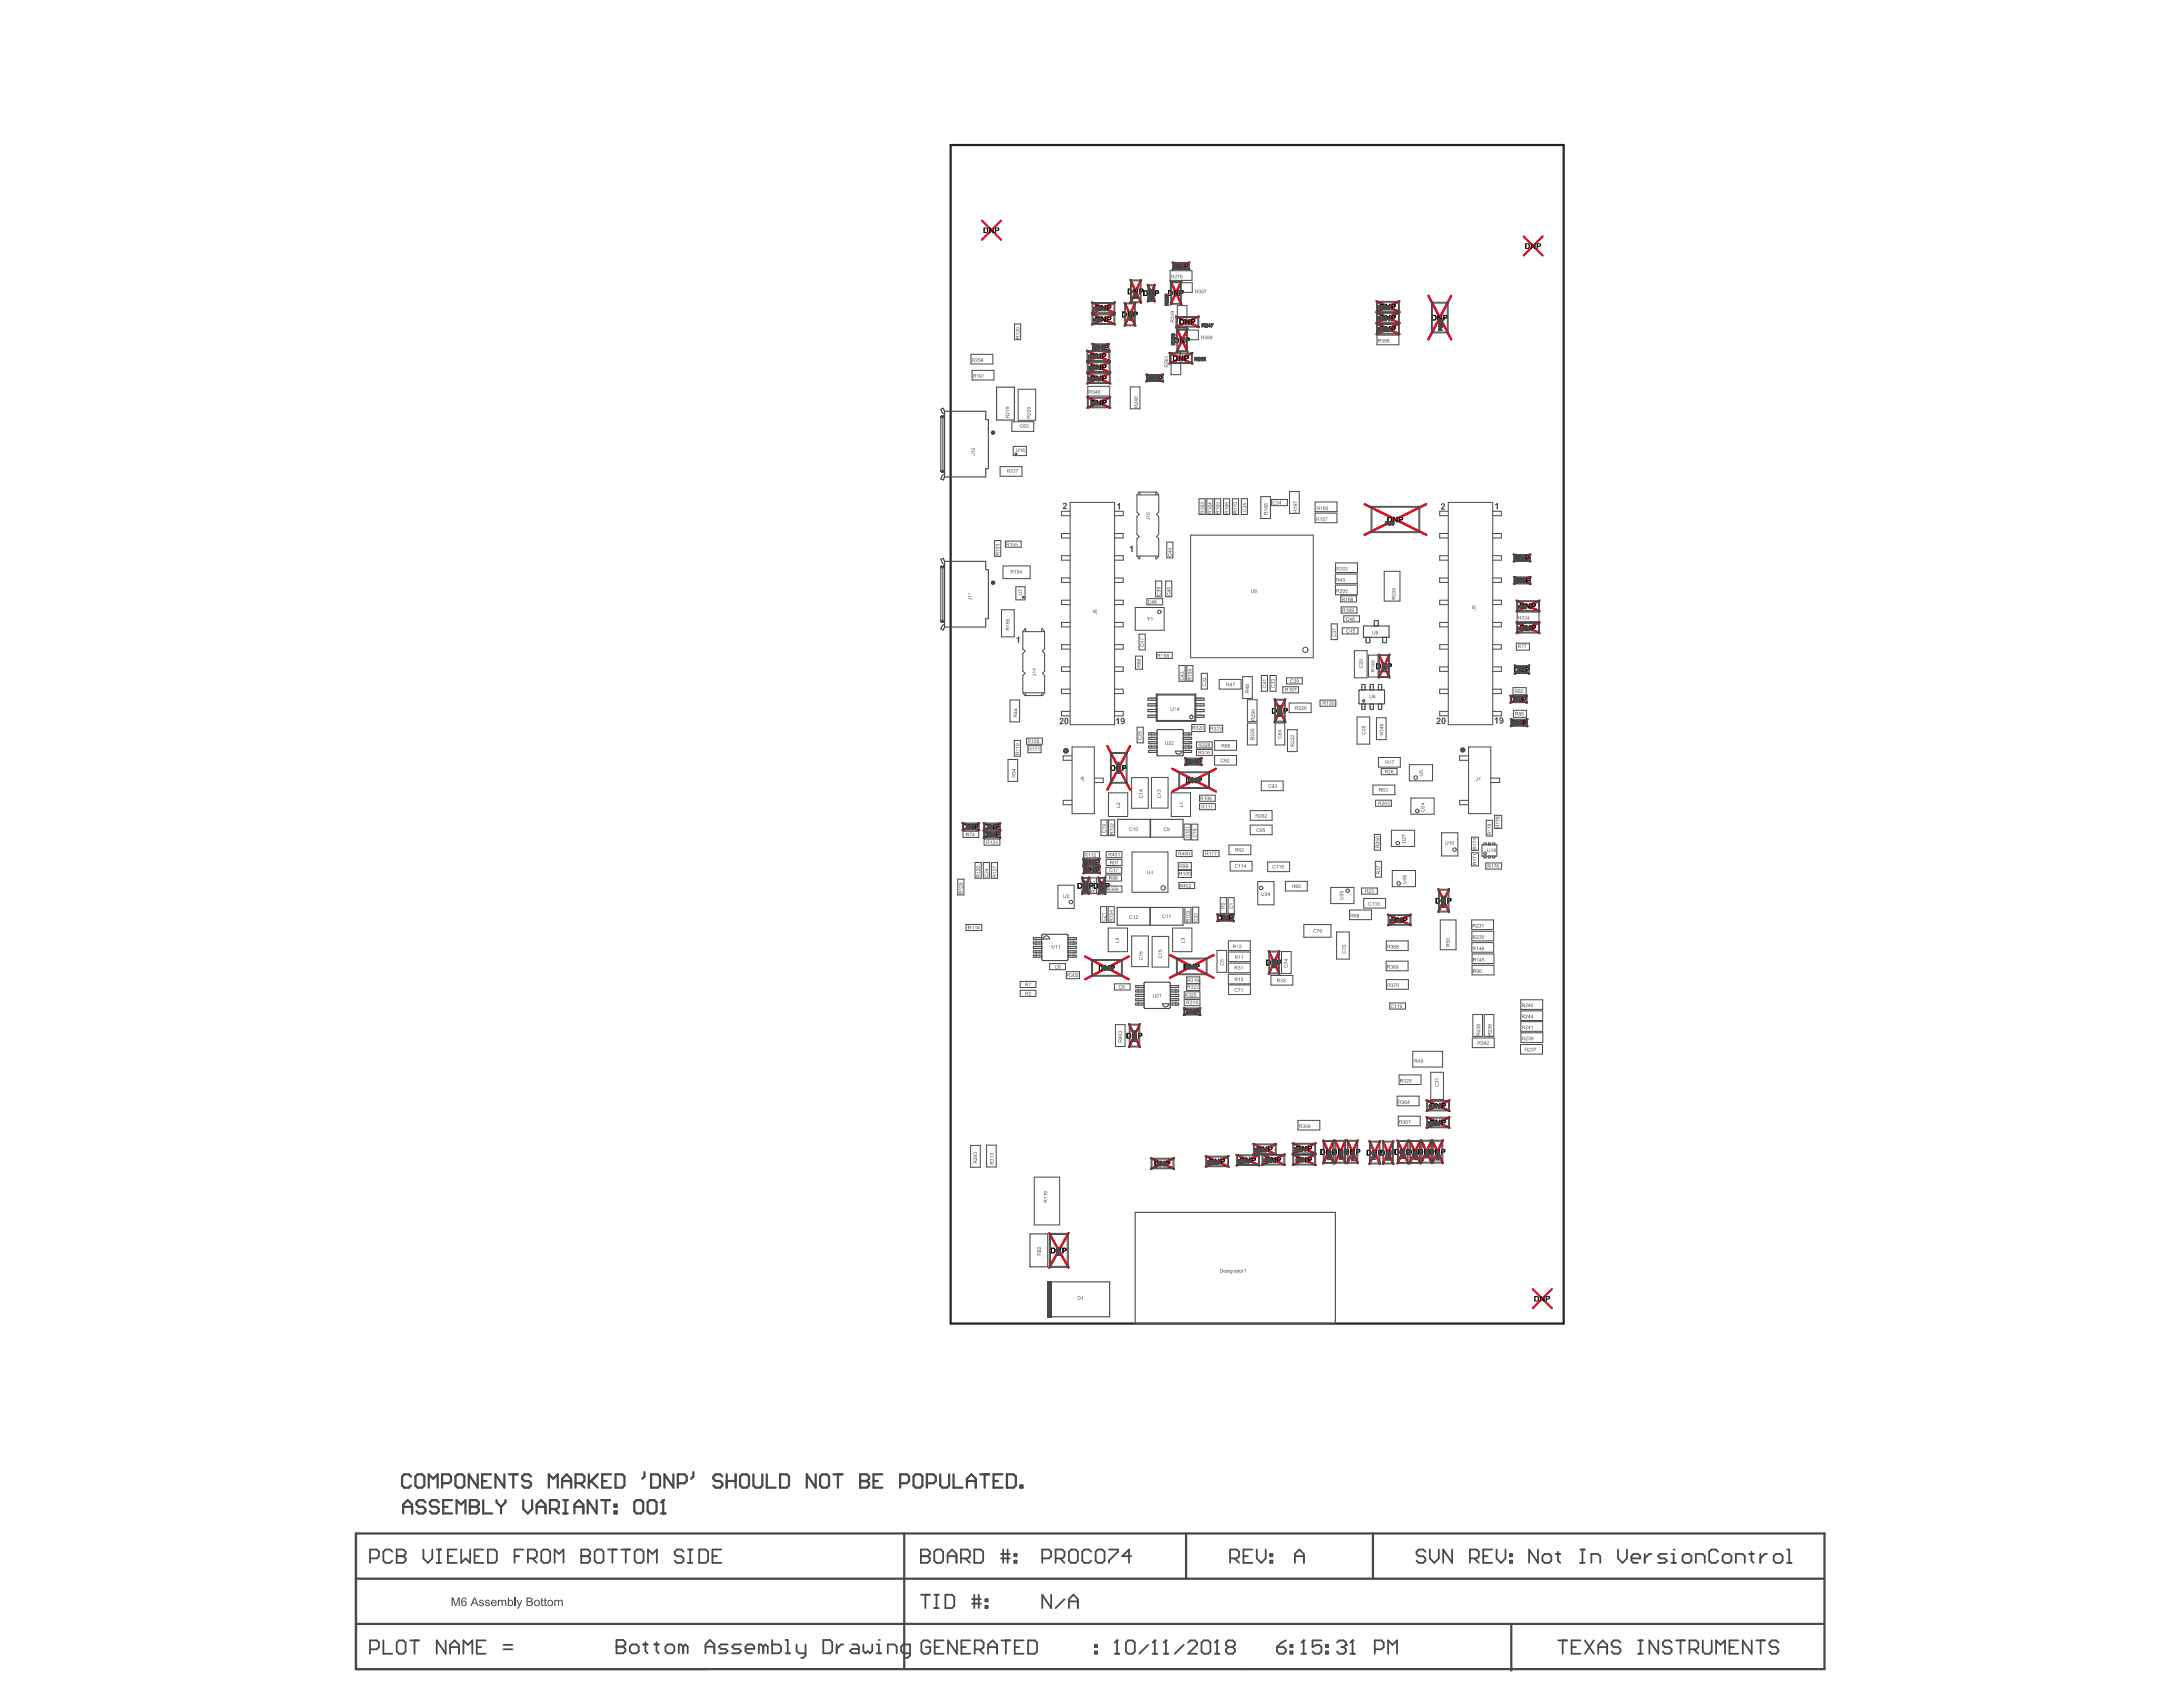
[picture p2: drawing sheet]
<svg xmlns="http://www.w3.org/2000/svg" width="279mm" height="216mm" viewBox="0 0 279 216" stroke-linecap="round" stroke-linejoin="round" font-family="sans-serif">
<g fill="none" stroke="#ee0e22" stroke-width=".28">
<path d="M125.7 28.2l2.4 2.5M128.1 28.2l-2.4 2.5M139.8 38.7l2.9 1.4M142.7 38.7l-2.9 1.4M143.9 38.8l1.4 2.9M144.7 35.8l1.4 3M145.3 38.8l-1.4 2.9M146.1 35.8l-1.4 3M146.9 36.4l.9 2.2M147.8 36.4l-.9 2.2M149.8 36l1.4 2.9M150.1 33.6l2.1 .9"/>
<path d="M151.2 36l-1.4 2.9M152.2 33.6l-2.1 .9M176.2 38.6l2.9 1.3M176.2 40l2.9 1.3M179.1 38.6l-2.9 1.3M179.1 40l-2.9 1.3M182.8 37.9l2.9 5.5M185.7 37.9l-2.9 5.5M195 30.3l2.5 2.4M197.5 30.3l-2.5 2.4M139.1 44.9l3 1.3M139.1 46.3l3 1.4"/>
<path d="M139.2 50.8l2.9 1.4M139.2 47.7l2.9 1.4M139.8 40.2l2.9 1.3M139.8 44l2.1 .9M141.9 44l-2.1 .9M142.1 44.9l-3 1.3M142.1 46.3l-3 1.4M142.1 50.8l-2.9 1.4M142.1 47.7l-2.9 1.4M142.7 40.2l-2.9 1.3M146.7 47.9l2.2 .9M148.9 47.9l-2.2 .9"/>
<path d="M149.7 45.2l2.9 1.3M150.5 40.5l2.9 1.4M150.6 42.1l1.4 2.9M152 42.1l-1.4 2.9M152.6 45.2l-2.9 1.3M153.4 40.5l-2.9 1.4M176.2 41.4l2.9 1.4M179.1 41.4l-2.9 1.4M174.7 64.5l7.8 3.9M182.5 64.5l-7.8 3.9M193.7 71l2.2 .9M193.8 73.8l2.1 .9"/>
<path d="M194.1 79.7l2.9 1.3M194.1 76.9l2.9 1.3M195.9 71l-2.2 .9M195.9 73.8l-2.1 .9M197 79.7l-2.9 1.3M197 76.9l-2.9 1.3M141.7 95.5l2.9 5.6M144.6 95.5l-2.9 5.6M150 98.4l5.6 2.9M151.7 97l2.1 .9M153.8 97l-2.1 .9M155.6 98.4l-5.6 2.9"/>
<path d="M163.1 89.5l1.4 2.9M164.5 89.5l-1.4 2.9M176.5 83.8l1.3 2.9M177.8 83.8l-1.3 2.9M193.3 89l2.1 .9M193.4 92l2.1 .9M193.9 85.2l1.8 1M195.4 89l-2.1 .9M195.5 92l-2.1 .9M195.7 85.2l-1.8 1M123.2 105.3l2.1 .9M125.3 105.3l-2.1 .9"/>
<path d="M125.9 105.3l2.1 .9M125.9 106.3l2.1 .9M128 105.3l-2.1 .9M128 106.3l-2.1 .9M138.5 112.3l.9 2.1M138.6 109.9l2.1 .9M138.7 110.9l2.1 .9M139.4 112.3l-.9 2.1M140.6 112.3l.9 2.1M140.7 109.9l-2.1 .9M140.8 110.9l-2.1 .9M141.5 112.3l-.9 2.1"/>
<path d="M155.8 117l2.1 .9M157.9 117l-2.1 .9M177.7 117.1l2.9 1.3M180.6 117.1l-2.9 1.3M184.1 113.8l1.4 2.9M185.5 113.8l-1.4 2.9M138.9 122.4l5.6 2.9M144.5 122.4l-5.6 2.9M144.5 131.1l1.4 2.9M145.9 131.1l-1.4 2.9M149.7 122.2l5.6 2.9M151.5 129l2.1 .9"/>
<path d="M153.6 129l-2.1 .9M155.3 122.2l-5.6 2.9M162.4 121.7l1.4 2.9M163.8 121.7l-1.4 2.9M134.3 157.8l2.5 4.4M136.8 157.8l-2.5 4.4M147.3 148.2l3 1.4M150.3 148.2l-3 1.4M154.3 148l2.9 1.3M157.2 148l-2.9 1.3M158.3 147.8l2.9 1.4M160.4 146.4l2.9 1.4"/>
<path d="M161.2 147.8l-2.9 1.4M161.5 147.7l2.9 1.4M163.3 146.4l-2.9 1.4M164.4 147.7l-2.9 1.4M165.5 147.7l2.9 1.4M165.5 146.3l2.9 1.4M168.4 147.7l-2.9 1.4M168.4 146.3l-2.9 1.4M169.4 146l1.3 2.9M170.7 146l-1.3 2.9M170.9 145.9l1.3 3M172.2 145.9l-1.3 3"/>
<path d="M172.4 145.9l1.4 3M173.8 145.9l-1.4 3M175.3 146l1.3 3M176.6 146l-1.3 3M177 146l1.3 3M178.3 146l-1.3 3M178.9 146l1.3 2.9M180.2 146l-1.3 2.9M180.4 146l1.4 2.9M181.8 146l-1.4 2.9M181.9 145.9l1.4 3M182.6 140.8l2.9 1.4"/>
<path d="M182.6 143l2.9 1.3M183.3 145.9l-1.4 3M183.3 145.9l1.4 3M184.7 145.9l-1.4 3M185.5 140.8l-2.9 1.4M185.5 143l-2.9 1.3M196.2 165l2.4 2.4M198.6 165l-2.4 2.4"/>
</g>
<g fill="#000">
<path d="M126.6 29.1h.2l.3 .5v-.5h.1v.7h-.2l-.2-.5v.5h-.2zM140.9 39h.2l.3 .5v-.5h.1v.8h-.1l-.3-.5v.5h-.2zM145.1 36.9h.1l.3 .5v-.5h.2v.8h-.2l-.3-.5v.5h-.1zM147.1 37.2h.1l.3 .5v-.5h.1v.7h-.1l-.3-.5v.5h-.1zM150.2 37.1h.2l.3 .5v-.5h.1v.8h-.1l-.3-.5v.5h-.2zM150.9 33.7h.1l.3 .5v-.5h.1v.7h-.1l-.3-.5v.5h-.1zM177.3 38.9h.2l.3 .5v-.5h.1v.7h-.1l-.3-.5v.5h-.2zM195.9 31.1h.2l.3 .5v-.5h.1v.7h-.1l-.3-.4v.4h-.2zM140.3 45.2h.1l.3 .5v-.5h.2v.7h-.2l-.3-.4v.4h-.1zM140.3 46.6h.2l.3 .5v-.5h.1v.8h-.1l-.4-.5v.5h-.1zM140.3 51.2h.2l.3 .5v-.5h.1v.7h-.1l-.3-.5v.5h-.2zM140.3 48.1h.2l.3 .5v-.5h.1v.7h-.1l-.3-.5v.5h-.2z"/>
<path d="M140.6 44.1h.1l.3 .5v-.5h.2v.7h-.2l-.3-.5v.5h-.1zM140.9 40.5h.2l.3 .5v-.5h.1v.7h-.1l-.3-.5v.5h-.2zM144.3 39.9h.2l.3 .5v-.5h.1v.7h-.1l-.3-.5v.5h-.2zM147.5 48h.1l.3 .5v-.5h.2v.8h-.2l-.3-.5v.5h-.1zM150.9 45.5h.1l.3 .5v-.5h.1v.7h-.1l-.3-.5v.5h-.1zM151 43.2h.2l.3 .5v-.5h.1v.7h-.2l-.2-.5v.5h-.2zM151.7 40.8h.1l.3 .5v-.5h.2v.8h-.2l-.3-.5v.5h-.1zM177.3 40.3h.2l.3 .5v-.5h.1v.7h-.1l-.3-.4v.4h-.2zM177.3 41.7h.2l.3 .5v-.5h.1v.8h-.1l-.3-.5v.5h-.2zM184 40.3h.1l.3 .5v-.5h.2v.7h-.2l-.3-.5v.5h-.1zM178.3 66.1h.2l.2 .5v-.5h.2v.8h-.2l-.2-.5v.5h-.2zM194.5 71.1h.2l.3 .4v-.4h.1v.7h-.2l-.2-.5v.5h-.2z"/>
<path d="M194.5 73.9h.2l.3 .5v-.5h.1v.8h-.1l-.3-.5v.5h-.2zM195.3 77.2h.1l.3 .5v-.5h.2v.7h-.2l-.3-.5v.5h-.1zM142.9 97.9h.1l.3 .5v-.5h.2v.7h-.2l-.3-.4v.4h-.1zM152.5 97.1h.1l.3 .5v-.5h.1v.7h-.1l-.3-.4v.4h-.1zM163.5 90.6h.2l.3 .5v-.5h.1v.7h-.1l-.4-.5v.5h-.1zM176.9 84.9h.1l.3 .5v-.5h.1v.7h-.1l-.3-.4v.4h-.1zM194.1 89.1h.1l.3 .5v-.5h.2v.7h-.2l-.3-.4v.4h-.1zM194.1 92.2h.2l.3 .4v-.4h.1v.7h-.1l-.3-.5v.5h-.2zM194.5 85.4h.2l.2 .4v-.4h.2v.7h-.2l-.2-.5v.5h-.2zM195.3 80h.1l.3 .5v-.5h.2v.7h-.2l-.3-.5v.5h-.1zM124 105.4h.1l.3 .5v-.5h.2v.8h-.2l-.3-.5v.5h-.1zM126.7 105.4h.1l.3 .5v-.5h.2v.8h-.2l-.3-.5v.5h-.1z"/>
<path d="M126.7 106.4h.1l.3 .5v-.5h.2v.7h-.2l-.3-.4v.4h-.1zM138.7 113h.1l.3 .5v-.5h.1v.7h-.1l-.3-.5v.5h-.1zM139.4 110h.1l.3 .5v-.5h.2v.7h-.2l-.3-.4v.4h-.1zM139.4 111h.2l.3 .4v-.4h.1v.7h-.1l-.3-.5v.5h-.2zM140.7 113h.2l.3 .5v-.5h.1v.8h-.1l-.3-.5v.5h-.2zM152.5 99.5h.2l.3 .5v-.5h.1v.7h-.1l-.3-.4v.4h-.2zM156.6 117.1h.1l.3 .5v-.5h.2v.7h-.2l-.3-.5v.5h-.1zM178.8 117.4h.2l.3 .5v-.5h.1v.7h-.1l-.3-.5v.5h-.2zM184.5 114.9h.1l.3 .5v-.5h.2v.7h-.2l-.3-.5v.5h-.1zM141.4 123.5h.1l.3 .5v-.5h.2v.8h-.2l-.3-.5v.5h-.1zM144.9 132.2h.2l.2 .5v-.5h.2v.7h-.2l-.2-.5v.5h-.2zM152.2 123.3h.2l.3 .5v-.5h.1v.8h-.1l-.3-.5v.5h-.2z"/>
<path d="M152.3 129.1h.1l.3 .5v-.5h.2v.7h-.2l-.3-.5v.5h-.1zM162.8 122.8h.1l.3 .5v-.5h.2v.8h-.2l-.3-.5v.5h-.1zM148.5 148.6h.1l.3 .4v-.4h.2v.7h-.2l-.3-.5v.5h-.1zM155.5 148.3h.1l.3 .5v-.5h.2v.7h-.2l-.3-.5v.5h-.1zM159.4 148.1h.2l.3 .5v-.5h.1v.7h-.1l-.3-.4v.4h-.2zM161.6 146.7h.1l.3 .5v-.5h.2v.7h-.2l-.3-.4v.4h-.1zM162.7 148.1h.1l.3 .5v-.5h.2v.7h-.2l-.3-.5v.5h-.1zM166.6 148.1h.2l.3 .5v-.5h.1v.7h-.1l-.3-.5v.5h-.2zM166.6 146.6h.2l.3 .5v-.5h.1v.8h-.1l-.3-.5v.5h-.2zM169.7 147.1h.2l.3 .5v-.5h.1v.7h-.1l-.3-.5v.5h-.2zM171.3 147h.1l.3 .5v-.5h.1v.8h-.1l-.3-.5v.5h-.1zM172.8 147h.2l.2 .5v-.5h.2v.8h-.2l-.2-.5v.5h-.2z"/>
<path d="M175.7 147.2h.1l.3 .4v-.4h.1v.7h-.1l-.3-.5v.5h-.1zM177.4 147.2h.1l.3 .4v-.4h.1v.7h-.1l-.3-.5v.5h-.1zM179.3 147.1h.1l.3 .5v-.5h.1v.7h-.1l-.3-.5v.5h-.1zM180.8 147.1h.2l.3 .5v-.5h.1v.7h-.2l-.2-.5v.5h-.2zM182.3 147h.1l.3 .5v-.5h.2v.8h-.2l-.3-.5v.5h-.1zM183.7 147h.1l.3 .5v-.5h.2v.8h-.2l-.3-.5v.5h-.1zM183.7 141.2h.2l.3 .4v-.4h.1v.7h-.1l-.3-.5v.5h-.2zM183.7 143.3h.2l.3 .5v-.5h.1v.7h-.1l-.3-.5v.5h-.2zM135.2 159.7h.2l.3 .5v-.5h.1v.7h-.1l-.3-.5v.5h-.2zM197.1 165.9h.1l.4 .4v-.4h.1v.7h-.2l-.3-.5v.5h-.1z"/>
<path d="M125.9 29.1h.4l.1 .1 .1 .3-.1 .3h-.5zM126 29.2v.5h.1a.25 .25 0 0 0 .2-.3 .25 .25 0 0 0-.3-.2z"/>
<path d="M127.3 29.1h.3a.24 .24 0 0 1 .3 .2 .24 .24 0 0 1-.3 .3h-.1v.2h-.2zM127.5 29.2v.2h.1a.12 .12 0 0 0 .2-.1 .12 .12 0 0 0-.2-.1z"/>
<path d="M140.2 39h.4l.2 .2v.3l-.1 .2-.5 .1zM140.4 39.2v.4a.25 .25 0 0 0 .2-.2 .25 .25 0 0 0-.2-.2z"/>
<path d="M140.2 39h.4l.2 .2v.3l-.1 .2-.5 .1zM140.4 39.2v.4a.25 .25 0 0 0 .2-.2 .25 .25 0 0 0-.2-.2z"/>
<path d="M141.7 39h.2a.24 .24 0 0 1 .3 .3 .24 .24 0 0 1-.3 .2h-.1v.3h-.1zM141.8 39.2v.2h.1a.12 .12 0 0 0 .2-.1 .12 .12 0 0 0-.2-.1z"/>
<path d="M141.7 39h.2a.24 .24 0 0 1 .3 .3 .24 .24 0 0 1-.3 .2h-.1v.3h-.1zM141.8 39.2v.2h.1a.12 .12 0 0 0 .2-.1 .12 .12 0 0 0-.2-.1z"/>
<path d="M143.6 39.9h.3l.2 .1 .1 .4-.1 .2h-.5zM143.7 40v.5h.2a.24 .24 0 0 0 .2-.3 .24 .24 0 0 0-.4-.2z"/>
<path d="M143.6 39.9h.3l.2 .1 .1 .4-.1 .2h-.5zM143.7 40v.5h.2a.24 .24 0 0 0 .2-.3 .24 .24 0 0 0-.4-.2z"/>
<path d="M144.3 36.9h.4a.36 .36 0 0 1 .2 .4 .36 .36 0 0 1-.3 .4h-.3zM144.5 37.1v.4h.1a.25 .25 0 0 0 .2-.3 .25 .25 0 0 0-.3-.1z"/>
<path d="M144.3 36.9h.4a.36 .36 0 0 1 .2 .4 .36 .36 0 0 1-.3 .4h-.3zM144.5 37.1v.4h.1a.25 .25 0 0 0 .2-.3 .25 .25 0 0 0-.3-.1z"/>
<path d="M145.8 36.9h.3a.24 .24 0 0 1 .3 .3 .24 .24 0 0 1-.3 .2h-.1v.3h-.2zM146 37.1v.2a.13 .13 0 0 0 .2-.1 .13 .13 0 0 0-.1-.1z"/>
<path d="M145.8 36.9h.3a.24 .24 0 0 1 .3 .3 .24 .24 0 0 1-.3 .2h-.1v.3h-.2zM146 37.1v.2a.13 .13 0 0 0 .2-.1 .13 .13 0 0 0-.1-.1z"/>
<path d="M146.3 37.2h.4l.2 .1v.3l-.1 .3h-.5zM146.5 37.3v.5h.1a.25 .25 0 0 0 .2-.3 .25 .25 0 0 0-.3-.2z"/>
<path d="M146.3 37.2h.4l.2 .1v.3l-.1 .3h-.5zM146.5 37.3v.5h.1a.25 .25 0 0 0 .2-.3 .25 .25 0 0 0-.3-.2z"/>
<path d="M147.8 37.2h.2a.24 .24 0 0 1 .4 .2 .24 .24 0 0 1-.4 .2h-.1v.3h-.1zM147.9 37.3v.2h.1a.12 .12 0 0 0 .2-.1 .12 .12 0 0 0-.2-.1z"/>
<path d="M147.8 37.2h.2a.24 .24 0 0 1 .4 .2 .24 .24 0 0 1-.4 .2h-.1v.3h-.1zM147.9 37.3v.2h.1a.12 .12 0 0 0 .2-.1 .12 .12 0 0 0-.2-.1z"/>
<path d="M149.5 37.1h.3l.2 .1 .1 .4-.1 .2-.5 .1zM149.6 37.3v.4h.2a.24 .24 0 0 0 .1-.3 .24 .24 0 0 0-.3-.1z"/>
<path d="M149.5 37.1h.3l.2 .1 .1 .4-.1 .2-.5 .1zM149.6 37.3v.4h.2a.24 .24 0 0 0 .1-.3 .24 .24 0 0 0-.3-.1z"/>
<path d="M150.1 33.7h.3a.36 .36 0 0 1 .3 .3 .36 .36 0 0 1-.3 .4h-.3zM150.3 33.8v.5h.1a.25 .25 0 0 0 .2-.3 .25 .25 0 0 0-.3-.2z"/>
<path d="M150.1 33.7h.3a.36 .36 0 0 1 .3 .3 .36 .36 0 0 1-.3 .4h-.3zM150.3 33.8v.5h.1a.25 .25 0 0 0 .2-.3 .25 .25 0 0 0-.3-.2z"/>
<path d="M151 37.1h.3a.24 .24 0 0 1 .2 .3 .24 .24 0 0 1-.3 .2h-.1v.3h-.1zM151.1 37.3v.2a.13 .13 0 0 0 .2 0 .13 .13 0 0 0 0-.2z"/>
<path d="M151 37.1h.3a.24 .24 0 0 1 .2 .3 .24 .24 0 0 1-.3 .2h-.1v.3h-.1zM151.1 37.3v.2a.13 .13 0 0 0 .2 0 .13 .13 0 0 0 0-.2z"/>
<path d="M151.6 33.7h.2a.24 .24 0 0 1 .3 .2 .24 .24 0 0 1-.3 .3h-.1v.2h-.1zM151.7 33.8v.2h.1a.12 .12 0 0 0 .2-.1 .12 .12 0 0 0-.2-.1z"/>
<path d="M151.6 33.7h.2a.24 .24 0 0 1 .3 .2 .24 .24 0 0 1-.3 .3h-.1v.2h-.1zM151.7 33.8v.2h.1a.12 .12 0 0 0 .2-.1 .12 .12 0 0 0-.2-.1z"/>
<path d="M176.6 38.9l.5 .1 .1 .3-.1 .3h-.5zM176.8 39v.5h.1a.25 .25 0 0 0 .2-.3 .25 .25 0 0 0-.3-.2z"/>
<path d="M176.6 38.9l.5 .1 .1 .3-.1 .3h-.5zM176.8 39v.5h.1a.25 .25 0 0 0 .2-.3 .25 .25 0 0 0-.3-.2z"/>
<path d="M178.1 38.9h.4a.22 .22 0 0 1 .1 .3 .22 .22 0 0 1-.3 .1h-.1v.3h-.1zM178.2 39v.2h.1a.11 .11 0 0 0 .2-.1 .11 .11 0 0 0-.2-.1z"/>
<path d="M178.1 38.9h.4a.22 .22 0 0 1 .1 .3 .22 .22 0 0 1-.3 .1h-.1v.3h-.1zM178.2 39v.2h.1a.11 .11 0 0 0 .2-.1 .11 .11 0 0 0-.2-.1z"/>
<path d="M195.2 31.1h.4l.2 .2v.3l-.1 .2h-.5zM195.4 31.3v.4h.1a.25 .25 0 0 0 .1-.2 .25 .25 0 0 0-.2-.2z"/>
<path d="M196.7 31.1h.2a.24 .24 0 0 1 .3 .3 .24 .24 0 0 1-.3 .2h-.1v.2h-.1zM196.8 31.3v.2h.1a.12 .12 0 0 0 .2-.1 .12 .12 0 0 0-.2-.1z"/>
<path d="M139.6 45.2h.3a.36 .36 0 0 1 .3 .4 .36 .36 0 0 1-.4 .3h-.2zM139.7 45.3v.5h.1a.25 .25 0 0 0 .2-.3 .25 .25 0 0 0-.3-.2z"/>
<path d="M139.6 45.2h.3a.36 .36 0 0 1 .3 .4 .36 .36 0 0 1-.4 .3h-.2zM139.7 45.3v.5h.1a.25 .25 0 0 0 .2-.3 .25 .25 0 0 0-.3-.2z"/>
<path d="M139.6 46.6h.3a.36 .36 0 0 1 .3 .4 .36 .36 0 0 1-.4 .4h-.2zM139.7 46.8v.4h.1a.25 .25 0 0 0 .2-.3 .25 .25 0 0 0-.3-.1z"/>
<path d="M139.6 51.2h.4l.2 .1v.3l-.1 .3h-.5zM139.8 51.3v.5a.25 .25 0 0 0 .2-.3 .25 .25 0 0 0-.2-.2z"/>
<path d="M139.6 48.1h.4l.2 .1v.3l-.1 .3h-.5zM139.8 48.2v.5a.25 .25 0 0 0 .2-.3 .25 .25 0 0 0-.2-.2z"/>
<path d="M139.6 46.6h.3a.36 .36 0 0 1 .3 .4 .36 .36 0 0 1-.4 .4h-.2zM139.7 46.8v.4h.1a.25 .25 0 0 0 .2-.3 .25 .25 0 0 0-.3-.1z"/>
<path d="M139.6 51.2h.4l.2 .1v.3l-.1 .3h-.5zM139.8 51.3v.5a.25 .25 0 0 0 .2-.3 .25 .25 0 0 0-.2-.2z"/>
<path d="M139.6 48.1h.4l.2 .1v.3l-.1 .3h-.5zM139.8 48.2v.5a.25 .25 0 0 0 .2-.3 .25 .25 0 0 0-.2-.2z"/>
<path d="M139.8 44.1h.5l.1 .2v.3a.25 .25 0 0 1-.3 .2h-.3zM140 44.2v.5h.1a.25 .25 0 0 0 .2-.3 .25 .25 0 0 0-.3-.2z"/>
<path d="M139.8 44.1h.5l.1 .2v.3a.25 .25 0 0 1-.3 .2h-.3zM140 44.2v.5h.1a.25 .25 0 0 0 .2-.3 .25 .25 0 0 0-.3-.2z"/>
<path d="M140.2 40.5h.4l.2 .1v.3l-.1 .3h-.5zM140.4 40.6v.5a.25 .25 0 0 0 .2-.3 .25 .25 0 0 0-.2-.2z"/>
<path d="M140.2 40.5h.4l.2 .1v.3l-.1 .3h-.5zM140.4 40.6v.5a.25 .25 0 0 0 .2-.3 .25 .25 0 0 0-.2-.2z"/>
<path d="M141 45.2h.3a.24 .24 0 0 1 .3 .3 .24 .24 0 0 1-.3 .2h-.1v.2h-.2zM141.2 45.3v.2a.13 .13 0 0 0 .2 0 .13 .13 0 0 0-.1-.2z"/>
<path d="M141 45.2h.3a.24 .24 0 0 1 .3 .3 .24 .24 0 0 1-.3 .2h-.1v.2h-.2zM141.2 45.3v.2a.13 .13 0 0 0 .2 0 .13 .13 0 0 0-.1-.2z"/>
<path d="M141 46.6h.3a.24 .24 0 0 1 .3 .3 .24 .24 0 0 1-.3 .2h-.1v.3h-.2zM141.2 46.8v.2a.13 .13 0 0 0 .2 0 .13 .13 0 0 0-.1-.2z"/>
<path d="M141 46.6h.3a.24 .24 0 0 1 .3 .3 .24 .24 0 0 1-.3 .2h-.1v.3h-.2zM141.2 46.8v.2a.13 .13 0 0 0 .2 0 .13 .13 0 0 0-.1-.2z"/>
<path d="M141.1 51.2h.2a.24 .24 0 0 1 .3 .2 .24 .24 0 0 1-.3 .2h-.1v.3h-.1zM141.2 51.3v.2h.1a.12 .12 0 0 0 .2-.1 .12 .12 0 0 0-.2-.1z"/>
<path d="M141.1 48.1h.2a.24 .24 0 0 1 .3 .2 .24 .24 0 0 1-.3 .2h-.1v.3h-.1zM141.2 48.2v.2h.1a.12 .12 0 0 0 .2-.1 .12 .12 0 0 0-.2-.1z"/>
<path d="M141.1 51.2h.2a.24 .24 0 0 1 .3 .2 .24 .24 0 0 1-.3 .2h-.1v.3h-.1zM141.2 51.3v.2h.1a.12 .12 0 0 0 .2-.1 .12 .12 0 0 0-.2-.1z"/>
<path d="M141.1 48.1h.2a.24 .24 0 0 1 .3 .2 .24 .24 0 0 1-.3 .2h-.1v.3h-.1zM141.2 48.2v.2h.1a.12 .12 0 0 0 .2-.1 .12 .12 0 0 0-.2-.1z"/>
<path d="M141.3 44.1h.3a.23 .23 0 0 1 .3 .2 .23 .23 0 0 1-.3 .2h-.1v.3h-.2zM141.5 44.2v.2h.1a.12 .12 0 0 0 .1-.1 .12 .12 0 0 0-.2-.1z"/>
<path d="M141.3 44.1h.3a.23 .23 0 0 1 .3 .2 .23 .23 0 0 1-.3 .2h-.1v.3h-.2zM141.5 44.2v.2h.1a.12 .12 0 0 0 .1-.1 .12 .12 0 0 0-.2-.1z"/>
<path d="M141.7 40.5h.2a.24 .24 0 0 1 .3 .2 .24 .24 0 0 1-.3 .3h-.1v.2h-.1zM141.8 40.6v.2h.1a.12 .12 0 0 0 .2-.1 .12 .12 0 0 0-.2-.1z"/>
<path d="M141.7 40.5h.2a.24 .24 0 0 1 .3 .2 .24 .24 0 0 1-.3 .3h-.1v.2h-.1zM141.8 40.6v.2h.1a.12 .12 0 0 0 .2-.1 .12 .12 0 0 0-.2-.1z"/>
<path d="M145.1 39.9h.3a.24 .24 0 0 1 .2 .2 .24 .24 0 0 1-.3 .2h-.1v.3h-.1zM145.2 40v.2a.13 .13 0 0 0 .2 0 .13 .13 0 0 0 0-.2z"/>
<path d="M145.1 39.9h.3a.24 .24 0 0 1 .2 .2 .24 .24 0 0 1-.3 .2h-.1v.3h-.1zM145.2 40v.2a.13 .13 0 0 0 .2 0 .13 .13 0 0 0 0-.2z"/>
<path d="M146.8 48h.3l.2 .1 .1 .4-.2 .2-.4 .1zM146.9 48.2v.4h.1a.25 .25 0 0 0 .2-.3 .25 .25 0 0 0-.3-.1z"/>
<path d="M146.8 48h.3l.2 .1 .1 .4-.2 .2-.4 .1zM146.9 48.2v.4h.1a.25 .25 0 0 0 .2-.3 .25 .25 0 0 0-.3-.1z"/>
<path d="M148.2 48h.3a.24 .24 0 0 1 .3 .3 .24 .24 0 0 1-.3 .2h-.1v.3h-.2zM148.4 48.2v.2h.1a.12 .12 0 0 0 .1-.2 .12 .12 0 0 0-.2 0z"/>
<path d="M148.2 48h.3a.24 .24 0 0 1 .3 .3 .24 .24 0 0 1-.3 .2h-.1v.3h-.2zM148.4 48.2v.2h.1a.12 .12 0 0 0 .1-.2 .12 .12 0 0 0-.2 0z"/>
<path d="M150.1 45.5h.4a.36 .36 0 0 1 .2 .4 .36 .36 0 0 1-.3 .3h-.3zM150.3 45.6v.5h.1a.25 .25 0 0 0 .2-.3 .25 .25 0 0 0-.3-.2z"/>
<path d="M150.1 45.5h.4a.36 .36 0 0 1 .2 .4 .36 .36 0 0 1-.3 .3h-.3zM150.3 45.6v.5h.1a.25 .25 0 0 0 .2-.3 .25 .25 0 0 0-.3-.2z"/>
<path d="M150.3 43.2h.4l.1 .1 .1 .3-.1 .3h-.5zM150.4 43.3v.5h.1a.24 .24 0 0 0 .2-.3 .24 .24 0 0 0-.2-.2z"/>
<path d="M150.3 43.2h.4l.1 .1 .1 .3-.1 .3h-.5zM150.4 43.3v.5h.1a.24 .24 0 0 0 .2-.3 .24 .24 0 0 0-.2-.2z"/>
<path d="M151 40.8h.3a.36 .36 0 0 1 .2 .4 .36 .36 0 0 1-.3 .4h-.2zM151.1 41v.4h.1a.25 .25 0 0 0 .2-.3 .25 .25 0 0 0-.3-.1z"/>
<path d="M151 40.8h.3a.36 .36 0 0 1 .2 .4 .36 .36 0 0 1-.3 .4h-.2zM151.1 41v.4h.1a.25 .25 0 0 0 .2-.3 .25 .25 0 0 0-.3-.1z"/>
<path d="M151.6 45.5h.3a.24 .24 0 0 1 .2 .3 .24 .24 0 0 1-.3 .2h-.1v.2h-.1zM151.7 45.6v.2a.15 .15 0 0 0 .3 0 .13 .13 0 0 0-.1-.2z"/>
<path d="M151.6 45.5h.3a.24 .24 0 0 1 .2 .3 .24 .24 0 0 1-.3 .2h-.1v.2h-.1zM151.7 45.6v.2a.15 .15 0 0 0 .3 0 .13 .13 0 0 0-.1-.2z"/>
<path d="M151.7 43.2h.3a.24 .24 0 0 1 .3 .2 .24 .24 0 0 1-.3 .2h-.1v.3h-.2zM151.9 43.3v.2h.1a.12 .12 0 0 0 .1-.1 .12 .12 0 0 0-.2-.1z"/>
<path d="M151.7 43.2h.3a.24 .24 0 0 1 .3 .2 .24 .24 0 0 1-.3 .2h-.1v.3h-.2zM151.9 43.3v.2h.1a.12 .12 0 0 0 .1-.1 .12 .12 0 0 0-.2-.1z"/>
<path d="M152.4 40.8h.3a.24 .24 0 0 1 .3 .3 .24 .24 0 0 1-.3 .2h-.1v.3h-.2zM152.6 41v.2a.13 .13 0 0 0 .2-.1 .13 .13 0 0 0-.1-.1z"/>
<path d="M152.4 40.8h.3a.24 .24 0 0 1 .3 .3 .24 .24 0 0 1-.3 .2h-.1v.3h-.2zM152.6 41v.2a.13 .13 0 0 0 .2-.1 .13 .13 0 0 0-.1-.1z"/>
<path d="M176.6 40.3l.5 .1 .1 .4-.1 .2h-.5zM176.8 40.4v.5h.1a.25 .25 0 0 0 .2-.3 .25 .25 0 0 0-.3-.2z"/>
<path d="M176.6 41.7l.5 .1 .1 .4-.1 .2-.5 .1zM176.8 41.9v.5h.1a.25 .25 0 0 0 .2-.3 .25 .25 0 0 0-.3-.2z"/>
<path d="M176.6 40.3l.5 .1 .1 .4-.1 .2h-.5zM176.8 40.4v.5h.1a.25 .25 0 0 0 .2-.3 .25 .25 0 0 0-.3-.2z"/>
<path d="M176.6 41.7l.5 .1 .1 .4-.1 .2-.5 .1zM176.8 41.9v.5h.1a.25 .25 0 0 0 .2-.3 .25 .25 0 0 0-.3-.2z"/>
<path d="M178.1 40.3h.4a.22 .22 0 0 1 .1 .3 .22 .22 0 0 1-.3 .2h-.1v.2h-.1zM178.2 40.4v.2h.1a.11 .11 0 0 0 .2-.1 .11 .11 0 0 0-.2-.1z"/>
<path d="M178.1 41.7l.4 .1a.22 .22 0 0 1 .1 .2 .22 .22 0 0 1-.3 .2h-.1v.3h-.1zM178.2 41.9v.2h.1a.11 .11 0 0 0 .2-.1 .11 .11 0 0 0-.2-.1z"/>
<path d="M178.1 40.3h.4a.22 .22 0 0 1 .1 .3 .22 .22 0 0 1-.3 .2h-.1v.2h-.1zM178.2 40.4v.2h.1a.11 .11 0 0 0 .2-.1 .11 .11 0 0 0-.2-.1z"/>
<path d="M178.1 41.7l.4 .1a.22 .22 0 0 1 .1 .2 .22 .22 0 0 1-.3 .2h-.1v.3h-.1zM178.2 41.9v.2h.1a.11 .11 0 0 0 .2-.1 .11 .11 0 0 0-.2-.1z"/>
<path d="M183.3 40.3h.4l.2 .3a.31 .31 0 0 1-.4 .4h-.2zM183.4 40.4v.5h.1a.25 .25 0 0 0 .2-.3 .25 .25 0 0 0-.3-.2z"/>
<path d="M183.3 40.3h.4l.2 .3a.31 .31 0 0 1-.4 .4h-.2zM183.4 40.4v.5h.1a.25 .25 0 0 0 .2-.3 .25 .25 0 0 0-.3-.2z"/>
<path d="M184.7 40.3h.3a.24 .24 0 0 1 .3 .2 .24 .24 0 0 1-.3 .3h-.1v.2h-.2zM184.9 40.4v.2a.12 .12 0 0 0 .2 0 .12 .12 0 0 0 0-.2 .12 .12 0 0 0-.2 0z"/>
<path d="M184.7 40.3h.3a.24 .24 0 0 1 .3 .2 .24 .24 0 0 1-.3 .3h-.1v.2h-.2zM184.9 40.4v.2a.12 .12 0 0 0 .2 0 .12 .12 0 0 0 0-.2 .12 .12 0 0 0-.2 0z"/>
<path d="M177.6 66.1h.2a.36 .36 0 0 1 .4 .4 .36 .36 0 0 1-.3 .4h-.3zM177.7 66.3v.4h.1a.25 .25 0 0 0 .2-.3 .25 .25 0 0 0-.3-.1z"/>
<path d="M177.6 66.1h.2a.36 .36 0 0 1 .4 .4 .36 .36 0 0 1-.3 .4h-.3zM177.7 66.3v.4h.1a.25 .25 0 0 0 .2-.3 .25 .25 0 0 0-.3-.1z"/>
<path d="M179.1 66.1h.2a.24 .24 0 0 1 .3 .3 .24 .24 0 0 1-.3 .2h-.1v.3h-.1zM179.2 66.3v.2h.1a.12 .12 0 0 0 .1-.2 .12 .12 0 0 0-.1 0z"/>
<path d="M179.1 66.1h.2a.24 .24 0 0 1 .3 .3 .24 .24 0 0 1-.3 .2h-.1v.3h-.1zM179.2 66.3v.2h.1a.12 .12 0 0 0 .1-.2 .12 .12 0 0 0-.1 0z"/>
<path d="M193.8 71.1h.4l.1 .1 .1 .3-.1 .2-.5 .1zM193.9 71.2v.5h.1a.25 .25 0 0 0 .2-.3 .25 .25 0 0 0-.3-.2z"/>
<path d="M193.8 71.1h.4l.1 .1 .1 .3-.1 .2-.5 .1zM193.9 71.2v.5h.1a.25 .25 0 0 0 .2-.3 .25 .25 0 0 0-.3-.2z"/>
<path d="M193.8 73.9h.4l.2 .2v.2a.29 .29 0 0 1-.3 .4h-.3zM193.9 74.1v.4h.2a.24 .24 0 0 0 .2-.2 .24 .24 0 0 0-.3-.2z"/>
<path d="M193.8 73.9h.4l.2 .2v.2a.29 .29 0 0 1-.3 .4h-.3zM193.9 74.1v.4h.2a.24 .24 0 0 0 .2-.2 .24 .24 0 0 0-.3-.2z"/>
<path d="M194.5 77.2h.5l.1 .1 .1 .3-.2 .3h-.5zM194.7 77.3v.5h.1a.25 .25 0 0 0 .2-.3 .25 .25 0 0 0-.3-.2z"/>
<path d="M194.5 77.2h.5l.1 .1 .1 .3-.2 .3h-.5zM194.7 77.3v.5h.1a.25 .25 0 0 0 .2-.3 .25 .25 0 0 0-.3-.2z"/>
<path d="M195.3 71.1h.2a.24 .24 0 0 1 .3 .2 .24 .24 0 0 1-.3 .2h-.1v.3h-.1zM195.4 71.2v.2h.1a.12 .12 0 0 0 .2-.1 .12 .12 0 0 0-.2-.1z"/>
<path d="M195.3 71.1h.2a.24 .24 0 0 1 .3 .2 .24 .24 0 0 1-.3 .2h-.1v.3h-.1zM195.4 71.2v.2h.1a.12 .12 0 0 0 .2-.1 .12 .12 0 0 0-.2-.1z"/>
<path d="M195.3 73.9h.3a.23 .23 0 0 1 .2 .3 .23 .23 0 0 1-.3 .2h-.1v.3h-.1zM195.4 74.1v.2h.1a.14 .14 0 0 0 .2-.2 .12 .12 0 0 0-.2 0z"/>
<path d="M195.3 73.9h.3a.23 .23 0 0 1 .2 .3 .23 .23 0 0 1-.3 .2h-.1v.3h-.1zM195.4 74.1v.2h.1a.14 .14 0 0 0 .2-.2 .12 .12 0 0 0-.2 0z"/>
<path d="M196 77.2h.3a.24 .24 0 0 1 .3 .2 .24 .24 0 0 1-.3 .3h-.1v.2h-.2zM196.2 77.3v.2a.12 .12 0 0 0 .2-.1 .12 .12 0 0 0-.2-.1z"/>
<path d="M196 77.2h.3a.24 .24 0 0 1 .3 .2 .24 .24 0 0 1-.3 .3h-.1v.2h-.2zM196.2 77.3v.2a.12 .12 0 0 0 .2-.1 .12 .12 0 0 0-.2-.1z"/>
<path d="M142.2 97.9h.4l.1 .1 .1 .3-.2 .3h-.4zM142.3 98v.5h.1a.24 .24 0 0 0 .2-.2 .24 .24 0 0 0-.2-.3z"/>
<path d="M142.2 97.9h.4l.1 .1 .1 .3-.2 .3h-.4zM142.3 98v.5h.1a.24 .24 0 0 0 .2-.2 .24 .24 0 0 0-.2-.3z"/>
<path d="M143.6 97.9h.3a.23 .23 0 0 1 .3 .3 .23 .23 0 0 1-.3 .2h-.1v.2h-.2zM143.8 98v.2h.1a.12 .12 0 0 0 .1-.1 .12 .12 0 0 0-.2-.1z"/>
<path d="M143.6 97.9h.3a.23 .23 0 0 1 .3 .3 .23 .23 0 0 1-.3 .2h-.1v.2h-.2zM143.8 98v.2h.1a.12 .12 0 0 0 .1-.1 .12 .12 0 0 0-.2-.1z"/>
<path d="M151.7 97.1h.3a.36 .36 0 0 1 .3 .4 .36 .36 0 0 1-.3 .3h-.3zM151.9 97.2v.5h.1a.25 .25 0 0 0 .2-.3 .25 .25 0 0 0-.3-.2z"/>
<path d="M151.7 97.1h.3a.36 .36 0 0 1 .3 .4 .36 .36 0 0 1-.3 .3h-.3zM151.9 97.2v.5h.1a.25 .25 0 0 0 .2-.3 .25 .25 0 0 0-.3-.2z"/>
<path d="M151.8 99.5h.4l.1 .1 .1 .3-.1 .3h-.5zM151.9 99.6v.5h.2a.24 .24 0 0 0 .2-.3 .24 .24 0 0 0-.3-.2z"/>
<path d="M151.8 99.5h.4l.1 .1 .1 .3-.1 .3h-.5zM151.9 99.6v.5h.2a.24 .24 0 0 0 .2-.3 .24 .24 0 0 0-.3-.2z"/>
<path d="M153.2 97.1h.2a.24 .24 0 0 1 .3 .3 .24 .24 0 0 1-.3 .2h-.1v.2h-.1zM153.3 97.2v.2h.1a.12 .12 0 0 0 .2-.1 .12 .12 0 0 0-.2-.1z"/>
<path d="M153.2 97.1h.2a.24 .24 0 0 1 .3 .3 .24 .24 0 0 1-.3 .2h-.1v.2h-.1zM153.3 97.2v.2h.1a.12 .12 0 0 0 .2-.1 .12 .12 0 0 0-.2-.1z"/>
<path d="M162.8 90.6h.5l.1 .2v.3a.25 .25 0 0 1-.3 .2h-.3zM162.9 90.7v.5h.2a.25 .25 0 0 0 .1-.3 .25 .25 0 0 0-.3-.2z"/>
<path d="M162.8 90.6h.5l.1 .2v.3a.25 .25 0 0 1-.3 .2h-.3zM162.9 90.7v.5h.2a.25 .25 0 0 0 .1-.3 .25 .25 0 0 0-.3-.2z"/>
<path d="M164.3 90.6h.2a.23 .23 0 0 1 .3 .2 .23 .23 0 0 1-.3 .2h-.1v.3h-.1zM164.4 90.7v.2h.1a.12 .12 0 0 0 .2-.1 .12 .12 0 0 0-.2-.1z"/>
<path d="M164.3 90.6h.2a.23 .23 0 0 1 .3 .2 .23 .23 0 0 1-.3 .2h-.1v.3h-.1zM164.4 90.7v.2h.1a.12 .12 0 0 0 .2-.1 .12 .12 0 0 0-.2-.1z"/>
<path d="M176.1 84.9h.3a.37 .37 0 0 1 .3 .4 .37 .37 0 0 1-.3 .3h-.3zM176.3 85v.5h.1a.24 .24 0 0 0 .2-.3 .24 .24 0 0 0-.3-.2z"/>
<path d="M176.1 84.9h.3a.37 .37 0 0 1 .3 .4 .37 .37 0 0 1-.3 .3h-.3zM176.3 85v.5h.1a.24 .24 0 0 0 .2-.3 .24 .24 0 0 0-.3-.2z"/>
<path d="M177.6 84.9h.3a.24 .24 0 0 1 .2 .3 .24 .24 0 0 1-.3 .2h-.1v.2h-.1zM177.7 85v.2h.1a.12 .12 0 0 0 .2-.1 .12 .12 0 0 0-.2-.1z"/>
<path d="M177.6 84.9h.3a.24 .24 0 0 1 .2 .3 .24 .24 0 0 1-.3 .2h-.1v.2h-.1zM177.7 85v.2h.1a.12 .12 0 0 0 .2-.1 .12 .12 0 0 0-.2-.1z"/>
<path d="M193.3 89.1h.5l.1 .1 .1 .4-.2 .2h-.5zM193.5 89.2v.5h.1a.24 .24 0 0 0 .2-.2 .24 .24 0 0 0-.2-.3z"/>
<path d="M193.3 89.1h.5l.1 .1 .1 .4-.2 .2h-.5zM193.5 89.2v.5h.1a.24 .24 0 0 0 .2-.2 .24 .24 0 0 0-.2-.3z"/>
<path d="M193.4 92.2h.3a.36 .36 0 0 1 .3 .3 .36 .36 0 0 1-.3 .4h-.3zM193.5 92.3v.5h.2a.25 .25 0 0 0 .2-.4 .25 .25 0 0 0-.4-.1z"/>
<path d="M193.4 92.2h.3a.36 .36 0 0 1 .3 .3 .36 .36 0 0 1-.3 .4h-.3zM193.5 92.3v.5h.2a.25 .25 0 0 0 .2-.4 .25 .25 0 0 0-.4-.1z"/>
<path d="M193.8 85.4h.2a.36 .36 0 0 1 .4 .3 .36 .36 0 0 1-.3 .4h-.3zM193.9 85.5v.4h.1a.25 .25 0 0 0 .2-.3 .25 .25 0 0 0-.3-.1z"/>
<path d="M193.8 85.4h.2a.36 .36 0 0 1 .4 .3 .36 .36 0 0 1-.3 .4h-.3zM193.9 85.5v.4h.1a.25 .25 0 0 0 .2-.3 .25 .25 0 0 0-.3-.1z"/>
<path d="M194.5 80h.5l.1 .1 .1 .3-.2 .3h-.5zM194.7 80.1v.5h.1a.25 .25 0 0 0 .2-.3 .25 .25 0 0 0-.3-.2z"/>
<path d="M194.5 80h.5l.1 .1 .1 .3-.2 .3h-.5zM194.7 80.1v.5h.1a.25 .25 0 0 0 .2-.3 .25 .25 0 0 0-.3-.2z"/>
<path d="M194.8 89.1h.3a.24 .24 0 0 1 .3 .2 .24 .24 0 0 1-.3 .3h-.1v.2h-.2zM195 89.2v.2h.1a.12 .12 0 0 0 .1-.1 .12 .12 0 0 0-.1-.1z"/>
<path d="M194.8 89.1h.3a.24 .24 0 0 1 .3 .2 .24 .24 0 0 1-.3 .3h-.1v.2h-.2zM195 89.2v.2h.1a.12 .12 0 0 0 .1-.1 .12 .12 0 0 0-.1-.1z"/>
<path d="M194.9 92.2h.2a.24 .24 0 0 1 .3 .2 .24 .24 0 0 1-.3 .2h-.1v.3h-.1zM195 92.3v.2h.1a.14 .14 0 0 0 .2-.2 .12 .12 0 0 0-.2 0z"/>
<path d="M194.9 92.2h.2a.24 .24 0 0 1 .3 .2 .24 .24 0 0 1-.3 .2h-.1v.3h-.1zM195 92.3v.2h.1a.14 .14 0 0 0 .2-.2 .12 .12 0 0 0-.2 0z"/>
<path d="M195.3 85.4h.2a.24 .24 0 0 1 .3 .2 .24 .24 0 0 1-.3 .2h-.1v.3h-.1zM195.4 85.5v.2h.1a.12 .12 0 0 0 .1-.2 .12 .12 0 0 0-.1 0z"/>
<path d="M195.3 85.4h.2a.24 .24 0 0 1 .3 .2 .24 .24 0 0 1-.3 .2h-.1v.3h-.1zM195.4 85.5v.2h.1a.12 .12 0 0 0 .1-.2 .12 .12 0 0 0-.1 0z"/>
<path d="M196 80h.3a.24 .24 0 0 1 .3 .2 .24 .24 0 0 1-.3 .3h-.1v.2h-.2zM196.2 80.1v.2a.12 .12 0 0 0 .2-.1 .12 .12 0 0 0-.2-.1z"/>
<path d="M196 80h.3a.24 .24 0 0 1 .3 .2 .24 .24 0 0 1-.3 .3h-.1v.2h-.2zM196.2 80.1v.2a.12 .12 0 0 0 .2-.1 .12 .12 0 0 0-.2-.1z"/>
<path d="M123.2 105.4h.4l.2 .2v.3l-.1 .2-.5 .1zM123.4 105.6v.4h.1a.25 .25 0 0 0 .2-.2 .25 .25 0 0 0-.3-.2z"/>
<path d="M123.2 105.4h.4l.2 .2v.3l-.1 .2-.5 .1zM123.4 105.6v.4h.1a.25 .25 0 0 0 .2-.2 .25 .25 0 0 0-.3-.2z"/>
<path d="M124.7 105.4h.3a.24 .24 0 0 1 .3 .3 .24 .24 0 0 1-.3 .2h-.2v.3h-.1zM124.8 105.6v.2h.1a.12 .12 0 0 0 .2-.1 .12 .12 0 0 0-.2-.1z"/>
<path d="M124.7 105.4h.3a.24 .24 0 0 1 .3 .3 .24 .24 0 0 1-.3 .2h-.2v.3h-.1zM124.8 105.6v.2h.1a.12 .12 0 0 0 .2-.1 .12 .12 0 0 0-.2-.1z"/>
<path d="M125.9 105.4h.5l.1 .2 .1 .3-.2 .2-.5 .1zM126.1 105.6v.4h.1a.25 .25 0 0 0 .2-.2 .25 .25 0 0 0-.3-.2z"/>
<path d="M125.9 106.4h.5l.1 .2 .1 .3-.2 .2h-.5zM126.1 106.6v.4h.1a.25 .25 0 0 0 .2-.2 .25 .25 0 0 0-.3-.2z"/>
<path d="M125.9 105.4h.5l.1 .2 .1 .3-.2 .2-.5 .1zM126.1 105.6v.4h.1a.25 .25 0 0 0 .2-.2 .25 .25 0 0 0-.3-.2z"/>
<path d="M125.9 106.4h.5l.1 .2 .1 .3-.2 .2h-.5zM126.1 106.6v.4h.1a.25 .25 0 0 0 .2-.2 .25 .25 0 0 0-.3-.2z"/>
<path d="M127.4 105.4h.3a.24 .24 0 0 1 .3 .3 .24 .24 0 0 1-.3 .2h-.2v.3h-.1zM127.5 105.6v.2h.1a.12 .12 0 0 0 .2-.1 .12 .12 0 0 0-.2-.1z"/>
<path d="M127.4 106.4h.3a.24 .24 0 0 1 .3 .3 .24 .24 0 0 1-.3 .2h-.2v.2h-.1zM127.5 106.6v.2h.1a.12 .12 0 0 0 .2-.1 .12 .12 0 0 0-.2-.1z"/>
<path d="M127.4 105.4h.3a.24 .24 0 0 1 .3 .3 .24 .24 0 0 1-.3 .2h-.2v.3h-.1zM127.5 105.6v.2h.1a.12 .12 0 0 0 .2-.1 .12 .12 0 0 0-.2-.1z"/>
<path d="M127.4 106.4h.3a.24 .24 0 0 1 .3 .3 .24 .24 0 0 1-.3 .2h-.2v.2h-.1zM127.5 106.6v.2h.1a.12 .12 0 0 0 .2-.1 .12 .12 0 0 0-.2-.1z"/>
<path d="M137.9 113h.3a.36 .36 0 0 1 .3 .4 .36 .36 0 0 1-.3 .3h-.3zM138.1 113.1v.5h.1a.25 .25 0 0 0 .2-.3 .25 .25 0 0 0-.3-.2z"/>
<path d="M137.9 113h.3a.36 .36 0 0 1 .3 .4 .36 .36 0 0 1-.3 .3h-.3zM138.1 113.1v.5h.1a.25 .25 0 0 0 .2-.3 .25 .25 0 0 0-.3-.2z"/>
<path d="M138.7 110h.2a.36 .36 0 0 1 .4 .4 .36 .36 0 0 1-.4 .3h-.2zM138.8 110.1v.5h.1a.25 .25 0 0 0 .2-.3 .25 .25 0 0 0-.3-.2z"/>
<path d="M138.7 110h.2a.36 .36 0 0 1 .4 .4 .36 .36 0 0 1-.4 .3h-.2zM138.8 110.1v.5h.1a.25 .25 0 0 0 .2-.3 .25 .25 0 0 0-.3-.2z"/>
<path d="M138.7 111h.4l.1 .1 .1 .4-.1 .1-.5 .1zM138.9 111.1v.5h.1a.24 .24 0 0 0 .2-.3 .24 .24 0 0 0-.3-.2z"/>
<path d="M138.7 111h.4l.1 .1 .1 .4-.1 .1-.5 .1zM138.9 111.1v.5h.1a.24 .24 0 0 0 .2-.3 .24 .24 0 0 0-.3-.2z"/>
<path d="M139.4 113h.2a.24 .24 0 0 1 .3 .2 .24 .24 0 0 1-.3 .3h-.1v.2h-.1zM139.5 113.1v.2h.1a.12 .12 0 0 0 .2-.1 .12 .12 0 0 0-.2-.1z"/>
<path d="M139.4 113h.2a.24 .24 0 0 1 .3 .2 .24 .24 0 0 1-.3 .3h-.1v.2h-.1zM139.5 113.1v.2h.1a.12 .12 0 0 0 .2-.1 .12 .12 0 0 0-.2-.1z"/>
<path d="M140 113h.4l.1 .1 .1 .3-.1 .3-.5 .1zM140.1 113.1v.5h.1a.24 .24 0 0 0 .2-.2 .24 .24 0 0 0-.2-.3z"/>
<path d="M140 113h.4l.1 .1 .1 .3-.1 .3-.5 .1zM140.1 113.1v.5h.1a.24 .24 0 0 0 .2-.2 .24 .24 0 0 0-.2-.3z"/>
<path d="M140.1 110h.3a.24 .24 0 0 1 .3 .3 .24 .24 0 0 1-.3 .2h-.1v.2h-.2zM140.3 110.1v.2h.1a.12 .12 0 0 0 .1-.1 .12 .12 0 0 0-.2-.1z"/>
<path d="M140.1 110h.3a.24 .24 0 0 1 .3 .3 .24 .24 0 0 1-.3 .2h-.1v.2h-.2zM140.3 110.1v.2h.1a.12 .12 0 0 0 .1-.1 .12 .12 0 0 0-.2-.1z"/>
<path d="M140.2 111h.4l.1 .1-.1 .3h-.3v.3h-.1zM140.3 111.1l.1 .2a.12 .12 0 0 0 .2 0 .12 .12 0 0 0 0-.2 .12 .12 0 0 0-.2 0z"/>
<path d="M140.2 111h.4l.1 .1-.1 .3h-.3v.3h-.1zM140.3 111.1l.1 .2a.12 .12 0 0 0 .2 0 .12 .12 0 0 0 0-.2 .12 .12 0 0 0-.2 0z"/>
<path d="M141.5 113h.2a.24 .24 0 0 1 .3 .3 .24 .24 0 0 1-.3 .2h-.1v.3h-.1zM141.6 113.1v.3h.1a.14 .14 0 0 0 .2-.2 .16 .16 0 0 0-.3-.1z"/>
<path d="M141.5 113h.2a.24 .24 0 0 1 .3 .3 .24 .24 0 0 1-.3 .2h-.1v.3h-.1zM141.6 113.1v.3h.1a.14 .14 0 0 0 .2-.2 .16 .16 0 0 0-.3-.1z"/>
<path d="M153.3 99.5h.2a.24 .24 0 0 1 .3 .2 .24 .24 0 0 1-.3 .3h-.1v.2h-.1zM153.4 99.6v.2h.1a.14 .14 0 0 0 .2-.2 .15 .15 0 0 0-.3 0z"/>
<path d="M153.3 99.5h.2a.24 .24 0 0 1 .3 .2 .24 .24 0 0 1-.3 .3h-.1v.2h-.1zM153.4 99.6v.2h.1a.14 .14 0 0 0 .2-.2 .15 .15 0 0 0-.3 0z"/>
<path d="M155.8 117.1h.4l.2 .1v.3l-.1 .3h-.5zM156 117.2v.5h.1a.25 .25 0 0 0 .2-.3 .25 .25 0 0 0-.3-.2z"/>
<path d="M155.8 117.1h.4l.2 .1v.3l-.1 .3h-.5zM156 117.2v.5h.1a.25 .25 0 0 0 .2-.3 .25 .25 0 0 0-.3-.2z"/>
<path d="M157.3 117.1h.3a.24 .24 0 0 1 .3 .2 .24 .24 0 0 1-.3 .3h-.2v.2h-.1zM157.4 117.2v.2h.1a.12 .12 0 0 0 .2-.1 .12 .12 0 0 0-.2-.1z"/>
<path d="M157.3 117.1h.3a.24 .24 0 0 1 .3 .2 .24 .24 0 0 1-.3 .3h-.2v.2h-.1zM157.4 117.2v.2h.1a.12 .12 0 0 0 .2-.1 .12 .12 0 0 0-.2-.1z"/>
<path d="M178.1 117.4h.3a.36 .36 0 0 1 .3 .4 .36 .36 0 0 1-.3 .3h-.3zM178.3 117.5v.5a.25 .25 0 0 0 .2-.3 .25 .25 0 0 0-.2-.2z"/>
<path d="M178.1 117.4h.3a.36 .36 0 0 1 .3 .4 .36 .36 0 0 1-.3 .3h-.3zM178.3 117.5v.5a.25 .25 0 0 0 .2-.3 .25 .25 0 0 0-.2-.2z"/>
<path d="M179.6 117.4h.2a.24 .24 0 0 1 .3 .2 .24 .24 0 0 1-.3 .3h-.1v.2h-.1zM179.7 117.5v.2h.1a.12 .12 0 0 0 .2-.1 .12 .12 0 0 0-.2-.1z"/>
<path d="M179.6 117.4h.2a.24 .24 0 0 1 .3 .2 .24 .24 0 0 1-.3 .3h-.1v.2h-.1zM179.7 117.5v.2h.1a.12 .12 0 0 0 .2-.1 .12 .12 0 0 0-.2-.1z"/>
<path d="M183.7 114.9h.3a.36 .36 0 0 1 .3 .4 .36 .36 0 0 1-.3 .3h-.3zM183.9 115v.5h.1a.25 .25 0 0 0 .2-.3 .25 .25 0 0 0-.3-.2z"/>
<path d="M183.7 114.9h.3a.36 .36 0 0 1 .3 .4 .36 .36 0 0 1-.3 .3h-.3zM183.9 115v.5h.1a.25 .25 0 0 0 .2-.3 .25 .25 0 0 0-.3-.2z"/>
<path d="M185.2 114.9h.3a.24 .24 0 0 1 .3 .2 .24 .24 0 0 1-.3 .3h-.1v.2h-.2zM185.4 115v.2h.1a.12 .12 0 0 0 .1-.1 .12 .12 0 0 0-.2-.1z"/>
<path d="M185.2 114.9h.3a.24 .24 0 0 1 .3 .2 .24 .24 0 0 1-.3 .3h-.1v.2h-.2zM185.4 115v.2h.1a.12 .12 0 0 0 .1-.1 .12 .12 0 0 0-.2-.1z"/>
<path d="M140.6 123.5h.4a.38 .38 0 0 1 .3 .4 .38 .38 0 0 1-.4 .4h-.3zM140.8 123.7v.4h.2a.24 .24 0 0 0 .1-.3 .24 .24 0 0 0-.2-.1z"/>
<path d="M140.6 123.5h.4a.38 .38 0 0 1 .3 .4 .38 .38 0 0 1-.4 .4h-.3zM140.8 123.7v.4h.2a.24 .24 0 0 0 .1-.3 .24 .24 0 0 0-.2-.1z"/>
<path d="M142.1 123.5h.3a.24 .24 0 0 1 .3 .3 .24 .24 0 0 1-.3 .2h-.1v.3h-.2zM142.3 123.7v.2h.1a.12 .12 0 0 0 .1-.2 .12 .12 0 0 0-.2 0z"/>
<path d="M142.1 123.5h.3a.24 .24 0 0 1 .3 .3 .24 .24 0 0 1-.3 .2h-.1v.3h-.2zM142.3 123.7v.2h.1a.12 .12 0 0 0 .1-.2 .12 .12 0 0 0-.2 0z"/>
<path d="M144.2 132.2h.2a.36 .36 0 0 1 .4 .3 .36 .36 0 0 1-.3 .4h-.3zM144.3 132.3v.5h.1a.25 .25 0 0 0 .2-.3 .25 .25 0 0 0-.3-.2z"/>
<path d="M144.2 132.2h.2a.36 .36 0 0 1 .4 .3 .36 .36 0 0 1-.3 .4h-.3zM144.3 132.3v.5h.1a.25 .25 0 0 0 .2-.3 .25 .25 0 0 0-.3-.2z"/>
<path d="M145.7 132.2h.2a.24 .24 0 0 1 .3 .2 .24 .24 0 0 1-.3 .2h-.1v.3h-.1zM145.8 132.3v.2h.1a.12 .12 0 0 0 .2-.1 .12 .12 0 0 0-.2-.1z"/>
<path d="M145.7 132.2h.2a.24 .24 0 0 1 .3 .2 .24 .24 0 0 1-.3 .2h-.1v.3h-.1zM145.8 132.3v.2h.1a.12 .12 0 0 0 .2-.1 .12 .12 0 0 0-.2-.1z"/>
<path d="M151.5 123.3h.4l.2 .2v.3l-.1 .2-.5 .1zM151.6 123.5v.4h.1a.24 .24 0 0 0 .2-.2 .24 .24 0 0 0-.2-.2z"/>
<path d="M151.5 123.3h.4l.2 .2v.3l-.1 .2-.5 .1zM151.6 123.5v.4h.1a.24 .24 0 0 0 .2-.2 .24 .24 0 0 0-.2-.2z"/>
<path d="M151.5 129.1h.5l.1 .1v.4v.2h-.6zM151.7 129.2v.5h.1a.25 .25 0 0 0 .2-.3 .25 .25 0 0 0-.3-.2z"/>
<path d="M151.5 129.1h.5l.1 .1v.4v.2h-.6zM151.7 129.2v.5h.1a.25 .25 0 0 0 .2-.3 .25 .25 0 0 0-.3-.2z"/>
<path d="M153 123.3h.2a.22 .22 0 0 1 .3 .2 .22 .22 0 0 1-.2 .3h-.2v.3h-.1zM153.1 123.5v.2h.1a.12 .12 0 0 0 .2-.1 .12 .12 0 0 0-.2-.1z"/>
<path d="M153 123.3h.2a.22 .22 0 0 1 .3 .2 .22 .22 0 0 1-.2 .3h-.2v.3h-.1zM153.1 123.5v.2h.1a.12 .12 0 0 0 .2-.1 .12 .12 0 0 0-.2-.1z"/>
<path d="M153 129.1h.3a.24 .24 0 0 1 .3 .3 .24 .24 0 0 1-.3 .1h-.1v.3h-.2zM153.2 129.2v.2h.1a.12 .12 0 0 0 .1-.1 .12 .12 0 0 0-.2-.1z"/>
<path d="M153 129.1h.3a.24 .24 0 0 1 .3 .3 .24 .24 0 0 1-.3 .1h-.1v.3h-.2zM153.2 129.2v.2h.1a.12 .12 0 0 0 .1-.1 .12 .12 0 0 0-.2-.1z"/>
<path d="M162.1 122.8l.4 .1 .2 .3a.34 .34 0 0 1-.4 .4h-.2zM162.2 122.9v.5h.1a.25 .25 0 0 0 .2-.3 .25 .25 0 0 0-.3-.2z"/>
<path d="M162.1 122.8l.4 .1 .2 .3a.34 .34 0 0 1-.4 .4h-.2zM162.2 122.9v.5h.1a.25 .25 0 0 0 .2-.3 .25 .25 0 0 0-.3-.2z"/>
<path d="M163.5 122.8h.3a.23 .23 0 0 1 .3 .3 .23 .23 0 0 1-.3 .2h-.2v.3h-.1zM163.6 122.9v.3l.2-.1a.11 .11 0 0 0 .1-.1 .11 .11 0 0 0-.2-.1z"/>
<path d="M163.5 122.8h.3a.23 .23 0 0 1 .3 .3 .23 .23 0 0 1-.3 .2h-.2v.3h-.1zM163.6 122.9v.3l.2-.1a.11 .11 0 0 0 .1-.1 .11 .11 0 0 0-.2-.1z"/>
<path d="M134.5 159.7h.3a.36 .36 0 0 1 .3 .3 .36 .36 0 0 1-.3 .4h-.3zM134.6 159.8v.5h.2a.25 .25 0 0 0 .1-.3 .25 .25 0 0 0-.3-.2z"/>
<path d="M134.5 159.7h.3a.36 .36 0 0 1 .3 .3 .36 .36 0 0 1-.3 .4h-.3zM134.6 159.8v.5h.2a.25 .25 0 0 0 .1-.3 .25 .25 0 0 0-.3-.2z"/>
<path d="M147.8 148.6h.5l.1 .5-.2 .1-.4 .1zM147.9 148.7v.5h.2l.1-.2a.24 .24 0 0 0-.1-.3 .24 .24 0 0 0-.2 0z"/>
<path d="M147.8 148.6h.5l.1 .5-.2 .1-.4 .1zM147.9 148.7v.5h.2l.1-.2a.24 .24 0 0 0-.1-.3 .24 .24 0 0 0-.2 0z"/>
<path d="M149.2 148.6h.3a.24 .24 0 0 1 .3 .2 .24 .24 0 0 1-.3 .2h-.1v.3h-.2zM149.4 148.7v.2h.1a.14 .14 0 0 0 .1-.2 .14 .14 0 0 0-.2 0z"/>
<path d="M149.2 148.6h.3a.24 .24 0 0 1 .3 .2 .24 .24 0 0 1-.3 .2h-.1v.3h-.2zM149.4 148.7v.2h.1a.14 .14 0 0 0 .1-.2 .14 .14 0 0 0-.2 0z"/>
<path d="M154.8 148.3h.4l.1 .1 .1 .4-.2 .2h-.4zM154.9 148.4v.5h.1a.25 .25 0 0 0 .2-.3 .25 .25 0 0 0-.3-.2z"/>
<path d="M154.8 148.3h.4l.1 .1 .1 .4-.2 .2h-.4zM154.9 148.4v.5h.1a.25 .25 0 0 0 .2-.3 .25 .25 0 0 0-.3-.2z"/>
<path d="M156.2 148.3h.3a.24 .24 0 0 1 .3 .2 .24 .24 0 0 1-.3 .3h-.1v.2h-.2zM156.4 148.4v.2a.11 .11 0 0 0 .2-.1 .11 .11 0 0 0-.2-.1z"/>
<path d="M156.2 148.3h.3a.24 .24 0 0 1 .3 .2 .24 .24 0 0 1-.3 .3h-.1v.2h-.2zM156.4 148.4v.2a.11 .11 0 0 0 .2-.1 .11 .11 0 0 0-.2-.1z"/>
<path d="M158.7 148.1h.4l.2 .1v.4l-.1 .2h-.5zM158.9 148.2v.5h.1a.25 .25 0 0 0 .1-.3 .25 .25 0 0 0-.2-.2z"/>
<path d="M158.7 148.1h.4l.2 .1v.4l-.1 .2h-.5zM158.9 148.2v.5h.1a.25 .25 0 0 0 .1-.3 .25 .25 0 0 0-.2-.2z"/>
<path d="M160.2 148.1h.3a.24 .24 0 0 1 .2 .3 .24 .24 0 0 1-.3 .2h-.1v.2h-.1zM160.3 148.2v.2h.1a.11 .11 0 0 0 .2-.1 .11 .11 0 0 0-.2-.1z"/>
<path d="M160.2 148.1h.3a.24 .24 0 0 1 .2 .3 .24 .24 0 0 1-.3 .2h-.1v.2h-.1zM160.3 148.2v.2h.1a.11 .11 0 0 0 .2-.1 .11 .11 0 0 0-.2-.1z"/>
<path d="M160.9 146.7h.4l.1 .1 .1 .4-.2 .2h-.4zM161 146.8v.5h.1a.25 .25 0 0 0 .2-.3 .25 .25 0 0 0-.3-.2z"/>
<path d="M160.9 146.7h.4l.1 .1 .1 .4-.2 .2h-.4zM161 146.8v.5h.1a.25 .25 0 0 0 .2-.3 .25 .25 0 0 0-.3-.2z"/>
<path d="M161.9 148.1h.5l.1 .1 .1 .3-.2 .3h-.5zM162.1 148.2v.5h.1a.25 .25 0 0 0 .2-.3 .25 .25 0 0 0-.3-.2z"/>
<path d="M161.9 148.1h.5l.1 .1 .1 .3-.2 .3h-.5zM162.1 148.2v.5h.1a.25 .25 0 0 0 .2-.3 .25 .25 0 0 0-.3-.2z"/>
<path d="M162.3 146.7h.3a.24 .24 0 0 1 .3 .3 .24 .24 0 0 1-.3 .2h-.1v.2h-.2zM162.5 146.8v.2a.12 .12 0 0 0 .2 0 .12 .12 0 0 0 0-.1 .12 .12 0 0 0-.2-.1z"/>
<path d="M162.3 146.7h.3a.24 .24 0 0 1 .3 .3 .24 .24 0 0 1-.3 .2h-.1v.2h-.2zM162.5 146.8v.2a.12 .12 0 0 0 .2 0 .12 .12 0 0 0 0-.1 .12 .12 0 0 0-.2-.1z"/>
<path d="M163.4 148.1h.3a.24 .24 0 0 1 .3 .2 .24 .24 0 0 1-.3 .2h-.1v.3h-.2zM163.6 148.2v.2a.11 .11 0 0 0 .2-.1 .11 .11 0 0 0-.2-.1z"/>
<path d="M163.4 148.1h.3a.24 .24 0 0 1 .3 .2 .24 .24 0 0 1-.3 .2h-.1v.3h-.2zM163.6 148.2v.2a.11 .11 0 0 0 .2-.1 .11 .11 0 0 0-.2-.1z"/>
<path d="M165.9 148.1h.4a.37 .37 0 0 1 .2 .4 .37 .37 0 0 1-.3 .3h-.3zM166 148.2v.5h.2a.25 .25 0 0 0 .2-.3 .25 .25 0 0 0-.4-.2z"/>
<path d="M165.9 146.6h.3a.36 .36 0 0 1 .3 .4 .36 .36 0 0 1-.3 .4h-.3zM166 146.8v.4h.2a.25 .25 0 0 0 .2-.3 .25 .25 0 0 0-.4-.1z"/>
<path d="M165.9 148.1h.4a.37 .37 0 0 1 .2 .4 .37 .37 0 0 1-.3 .3h-.3zM166 148.2v.5h.2a.25 .25 0 0 0 .2-.3 .25 .25 0 0 0-.4-.2z"/>
<path d="M165.9 146.6h.3a.36 .36 0 0 1 .3 .4 .36 .36 0 0 1-.3 .4h-.3zM166 146.8v.4h.2a.25 .25 0 0 0 .2-.3 .25 .25 0 0 0-.4-.1z"/>
<path d="M167.4 148.1h.2a.24 .24 0 0 1 .3 .2 .24 .24 0 0 1-.3 .2h-.1v.3h-.1zM167.5 148.2v.2h.1a.12 .12 0 0 0 .2-.1 .12 .12 0 0 0-.2-.1z"/>
<path d="M167.4 146.6h.2a.24 .24 0 0 1 .3 .3 .24 .24 0 0 1-.3 .2h-.1v.3h-.1zM167.5 146.8v.2h.1a.14 .14 0 0 0 .2-.2 .12 .12 0 0 0-.2 0z"/>
<path d="M167.4 148.1h.2a.24 .24 0 0 1 .3 .2 .24 .24 0 0 1-.3 .2h-.1v.3h-.1zM167.5 148.2v.2h.1a.12 .12 0 0 0 .2-.1 .12 .12 0 0 0-.2-.1z"/>
<path d="M167.4 146.6h.2a.24 .24 0 0 1 .3 .3 .24 .24 0 0 1-.3 .2h-.1v.3h-.1zM167.5 146.8v.2h.1a.14 .14 0 0 0 .2-.2 .12 .12 0 0 0-.2 0z"/>
<path d="M169 147.1h.3a.37 .37 0 0 1 .3 .3 .37 .37 0 0 1-.3 .4h-.3zM169.1 147.2v.5h.2a.24 .24 0 0 0 .2-.3 .24 .24 0 0 0-.3-.2z"/>
<path d="M169 147.1h.3a.37 .37 0 0 1 .3 .3 .37 .37 0 0 1-.3 .4h-.3zM169.1 147.2v.5h.2a.24 .24 0 0 0 .2-.3 .24 .24 0 0 0-.3-.2z"/>
<path d="M170.5 147.1h.2a.24 .24 0 0 1 .3 .2 .24 .24 0 0 1-.3 .2h-.1v.3h-.1zM170.6 147.2v.2h.1a.12 .12 0 0 0 .2-.1 .12 .12 0 0 0-.2-.1z"/>
<path d="M170.5 147.1h.2a.24 .24 0 0 1 .3 .2 .24 .24 0 0 1-.3 .2h-.1v.3h-.1zM170.6 147.2v.2h.1a.12 .12 0 0 0 .2-.1 .12 .12 0 0 0-.2-.1z"/>
<path d="M170.5 147l.5 .1 .1 .3a.29 .29 0 0 1-.3 .4h-.3zM170.7 147.2v.4h.1a.25 .25 0 0 0 .2-.3 .25 .25 0 0 0-.3-.1z"/>
<path d="M170.5 147l.5 .1 .1 .3a.29 .29 0 0 1-.3 .4h-.3zM170.7 147.2v.4h.1a.25 .25 0 0 0 .2-.3 .25 .25 0 0 0-.3-.1z"/>
<path d="M172 147h.2a.24 .24 0 0 1 .3 .3 .24 .24 0 0 1-.3 .2h-.1v.3h-.1zM172.1 147.2v.2h.1a.14 .14 0 0 0 .2-.2 .15 .15 0 0 0-.3 0z"/>
<path d="M172 147h.2a.24 .24 0 0 1 .3 .3 .24 .24 0 0 1-.3 .2h-.1v.3h-.1zM172.1 147.2v.2h.1a.14 .14 0 0 0 .2-.2 .15 .15 0 0 0-.3 0z"/>
<path d="M172.1 147l.5 .1 .1 .3a.29 .29 0 0 1-.3 .4h-.3zM172.2 147.2v.4h.2a.25 .25 0 0 0 .1-.3 .25 .25 0 0 0-.3-.1z"/>
<path d="M172.1 147l.5 .1 .1 .3a.29 .29 0 0 1-.3 .4h-.3zM172.2 147.2v.4h.2a.25 .25 0 0 0 .1-.3 .25 .25 0 0 0-.3-.1z"/>
<path d="M173.6 147h.2a.24 .24 0 0 1 .3 .3 .24 .24 0 0 1-.3 .2h-.1v.3h-.1zM173.7 147.2v.2h.1a.14 .14 0 0 0 .1-.2 .14 .14 0 0 0-.2 0z"/>
<path d="M173.6 147h.2a.24 .24 0 0 1 .3 .3 .24 .24 0 0 1-.3 .2h-.1v.3h-.1zM173.7 147.2v.2h.1a.14 .14 0 0 0 .1-.2 .14 .14 0 0 0-.2 0z"/>
<path d="M174.9 147.2h.3a.36 .36 0 0 1 .3 .3 .36 .36 0 0 1-.3 .4h-.3zM175.1 147.3v.5h.1a.25 .25 0 0 0 .2-.3 .25 .25 0 0 0-.3-.2z"/>
<path d="M174.9 147.2h.3a.36 .36 0 0 1 .3 .3 .36 .36 0 0 1-.3 .4h-.3zM175.1 147.3v.5h.1a.25 .25 0 0 0 .2-.3 .25 .25 0 0 0-.3-.2z"/>
<path d="M176.4 147.2h.2a.24 .24 0 0 1 .3 .2 .24 .24 0 0 1-.3 .2h-.1v.3h-.1zM176.5 147.3v.2h.1a.14 .14 0 0 0 .2-.2 .12 .12 0 0 0-.2 0z"/>
<path d="M176.4 147.2h.2a.24 .24 0 0 1 .3 .2 .24 .24 0 0 1-.3 .2h-.1v.3h-.1zM176.5 147.3v.2h.1a.14 .14 0 0 0 .2-.2 .12 .12 0 0 0-.2 0z"/>
<path d="M176.6 147.2h.3a.36 .36 0 0 1 .3 .3 .36 .36 0 0 1-.3 .4h-.3zM176.8 147.3v.5h.1a.25 .25 0 0 0 .2-.3 .25 .25 0 0 0-.3-.2z"/>
<path d="M176.6 147.2h.3a.36 .36 0 0 1 .3 .3 .36 .36 0 0 1-.3 .4h-.3zM176.8 147.3v.5h.1a.25 .25 0 0 0 .2-.3 .25 .25 0 0 0-.3-.2z"/>
<path d="M178.1 147.2h.2a.24 .24 0 0 1 .4 .2 .24 .24 0 0 1-.4 .2v.3h-.2zM178.3 147.3v.2a.14 .14 0 0 0 .2-.2 .12 .12 0 0 0-.2 0z"/>
<path d="M178.1 147.2h.2a.24 .24 0 0 1 .4 .2 .24 .24 0 0 1-.4 .2v.3h-.2zM178.3 147.3v.2a.14 .14 0 0 0 .2-.2 .12 .12 0 0 0-.2 0z"/>
<path d="M178.5 147.1h.5l.1 .4a.26 .26 0 0 1-.3 .3h-.3zM178.7 147.2v.5h.1a.24 .24 0 0 0 .2-.3 .24 .24 0 0 0-.3-.2z"/>
<path d="M178.5 147.1h.5l.1 .4a.26 .26 0 0 1-.3 .3h-.3zM178.7 147.2v.5h.1a.24 .24 0 0 0 .2-.3 .24 .24 0 0 0-.3-.2z"/>
<path d="M180 147.1h.2a.24 .24 0 0 1 .3 .2 .24 .24 0 0 1-.3 .2h-.1v.3h-.1zM180.1 147.2v.2h.1a.14 .14 0 0 0 .2-.2 .15 .15 0 0 0-.3 0z"/>
<path d="M180 147.1h.2a.24 .24 0 0 1 .3 .2 .24 .24 0 0 1-.3 .2h-.1v.3h-.1zM180.1 147.2v.2h.1a.14 .14 0 0 0 .2-.2 .15 .15 0 0 0-.3 0z"/>
<path d="M180.1 147.1h.5l.1 .4a.26 .26 0 0 1-.3 .3h-.3zM180.2 147.2v.5h.1a.24 .24 0 0 0 .2-.3 .24 .24 0 0 0-.2-.2z"/>
<path d="M180.1 147.1h.5l.1 .4a.26 .26 0 0 1-.3 .3h-.3zM180.2 147.2v.5h.1a.24 .24 0 0 0 .2-.3 .24 .24 0 0 0-.2-.2z"/>
<path d="M181.5 147h.5l.1 .2 .1 .3-.2 .2-.5 .1zM181.7 147.2v.4h.1a.25 .25 0 0 0 .2-.2 .25 .25 0 0 0-.3-.2z"/>
<path d="M181.5 147h.5l.1 .2 .1 .3-.2 .2-.5 .1zM181.7 147.2v.4h.1a.25 .25 0 0 0 .2-.2 .25 .25 0 0 0-.3-.2z"/>
<path d="M181.6 147.1h.2a.24 .24 0 0 1 .3 .2 .24 .24 0 0 1-.3 .2h-.1v.3h-.1zM181.7 147.2v.2h.1a.14 .14 0 0 0 .1-.2 .14 .14 0 0 0-.2 0z"/>
<path d="M181.6 147.1h.2a.24 .24 0 0 1 .3 .2 .24 .24 0 0 1-.3 .2h-.1v.3h-.1zM181.7 147.2v.2h.1a.14 .14 0 0 0 .1-.2 .14 .14 0 0 0-.2 0z"/>
<path d="M183 147h.4l.1 .2 .1 .3-.2 .2-.4 .1zM183.1 147.2v.4h.1a.25 .25 0 0 0 .2-.2 .25 .25 0 0 0-.3-.2z"/>
<path d="M183 147h.4l.1 .2 .1 .3-.2 .2-.4 .1zM183.1 147.2v.4h.1a.25 .25 0 0 0 .2-.2 .25 .25 0 0 0-.3-.2z"/>
<path d="M183 147h.3a.24 .24 0 0 1 .3 .3 .24 .24 0 0 1-.3 .2h-.1v.3h-.2zM183.2 147.2v.2a.12 .12 0 0 0 .2-.1 .12 .12 0 0 0-.2-.1z"/>
<path d="M183 147h.3a.24 .24 0 0 1 .3 .3 .24 .24 0 0 1-.3 .2h-.1v.3h-.2zM183.2 147.2v.2a.12 .12 0 0 0 .2-.1 .12 .12 0 0 0-.2-.1z"/>
<path d="M183 141.2h.5l.1 .4a.26 .26 0 0 1-.3 .3h-.3zM183.2 141.3v.5l.2-.1 .1-.2a.21 .21 0 0 0-.1-.2 .21 .21 0 0 0-.2 0z"/>
<path d="M183 143.3h.5l.1 .2v.3a.26 .26 0 0 1-.3 .2h-.3zM183.2 143.4v.5h.1a.25 .25 0 0 0 .2-.3 .25 .25 0 0 0-.3-.2z"/>
<path d="M183 141.2h.5l.1 .4a.26 .26 0 0 1-.3 .3h-.3zM183.2 141.3v.5l.2-.1 .1-.2a.21 .21 0 0 0-.1-.2 .21 .21 0 0 0-.2 0z"/>
<path d="M183 143.3h.5l.1 .2v.3a.26 .26 0 0 1-.3 .2h-.3zM183.2 143.4v.5h.1a.25 .25 0 0 0 .2-.3 .25 .25 0 0 0-.3-.2z"/>
<path d="M184.4 147h.3a.24 .24 0 0 1 .3 .3 .24 .24 0 0 1-.3 .2h-.1v.3h-.2zM184.6 147.2v.2h.1a.12 .12 0 0 0 .1-.1 .12 .12 0 0 0-.1-.1z"/>
<path d="M184.4 147h.3a.24 .24 0 0 1 .3 .3 .24 .24 0 0 1-.3 .2h-.1v.3h-.2zM184.6 147.2v.2h.1a.12 .12 0 0 0 .1-.1 .12 .12 0 0 0-.1-.1z"/>
<path d="M184.5 141.2h.4l.1 .1a.23 .23 0 0 1 0 .2 .23 .23 0 0 1-.3 .1v.3h-.2zM184.7 141.3v.2a.13 .13 0 0 0 .2 0 .13 .13 0 0 0-.1-.2z"/>
<path d="M184.5 143.3h.3a.23 .23 0 0 1 .3 .3 .23 .23 0 0 1-.4 .1v.3h-.2zM184.7 143.4v.2a.13 .13 0 0 0 .2 0 .13 .13 0 0 0-.1-.2z"/>
<path d="M184.5 141.2h.4l.1 .1a.23 .23 0 0 1 0 .2 .23 .23 0 0 1-.3 .1v.3h-.2zM184.7 141.3v.2a.13 .13 0 0 0 .2 0 .13 .13 0 0 0-.1-.2z"/>
<path d="M184.5 143.3h.3a.23 .23 0 0 1 .3 .3 .23 .23 0 0 1-.4 .1v.3h-.2zM184.7 143.4v.2a.13 .13 0 0 0 .2 0 .13 .13 0 0 0-.1-.2z"/>
<path d="M136 159.7h.2a.24 .24 0 0 1 .3 .2 .24 .24 0 0 1-.3 .2h-.1v.3h-.1zM136.1 159.8v.2h.1a.12 .12 0 0 0 .2-.1 .12 .12 0 0 0-.2-.1z"/>
<path d="M136 159.7h.2a.24 .24 0 0 1 .3 .2 .24 .24 0 0 1-.3 .2h-.1v.3h-.1zM136.1 159.8v.2h.1a.12 .12 0 0 0 .2-.1 .12 .12 0 0 0-.2-.1z"/>
<path d="M196.4 165.9h.4l.1 .1 .1 .3-.2 .2-.4 .1zM196.5 166v.5h.1a.25 .25 0 0 0 .2-.3 .25 .25 0 0 0-.3-.2z"/>
<path d="M197.8 165.9h.3a.24 .24 0 0 1 .3 .2 .24 .24 0 0 1-.3 .2h-.1v.3h-.2zM198 166v.2h.1a.12 .12 0 0 0 .1-.1 .12 .12 0 0 0-.1-.1z"/>
</g>
<path d="M121.7 18.6h78.4v150.8h-78.4z" fill="none" stroke="#242424" stroke-width=".28"/>
<g fill="none" stroke="#484848" stroke-width=".13">
<path d="M139.8 38.8h.1v1.2h-.1zM139.8 38.7l2.9 .1h-2.9zM139.8 40h2.9l-2.9 .1zM142.6 38.8h.1v1.2h-.1zM144 38.8h.1l-.1 2.9zM144 38.8h1.2v.1h-1.2zM144.7 35.8l.1 .1v2.8zM144.8 38.6h1.2v.1h-1.2zM144.8 35.8h1.2v.1h-1.2zM145.2 38.8h.1v2.8h-.1zM145.9 35.8l.1 .1v2.8zM146.9 38.5h.9l-.8 .1z"/>
<path d="M146.9 36.5h.9l-.8 .1zM146.9 36.5h.1v2.1zM147.7 36.5h.1l-.1 2.1zM149.8 34.6h2.8v1.3h-2.8zM149.8 36.2h2.8v1.2h-2.8zM149.9 38.8l1.3 .1h-1.3zM149.9 36l.1 .1-.1 2.8zM149.9 36h1.2v.1h-1.2zM150.1 33.6h.1l-.1 .9zM150.1 34.4h2.1l-2.1 .1zM150.1 33.6h2.1l-2.1 .1zM150.7 39.1h1.2v2.8h-1.2z"/>
<path d="M151.1 36l.1 .1-.1 2.8zM152.1 33.6h.1v.9zM176.2 38.6h.1v1.3h-.1zM176.2 38.6h2.9l-2.9 .1zM176.2 39.8l2.9 .1h-2.9zM179 38.6h.1v1.3h-.1zM183.2 38.7h.1v3.9zM183.2 38.7h2.1l-2 .1zM185.3 38.7v3.9zM124.3 45.3h2.8v1.3h-2.8zM124.4 47.4h2.8v1.2h-2.8zM128 59.7h2.8v1.3h-2.8z"/>
<path d="M129.5 54h2.8v1.2h-2.8zM129.7 57.1h1.7v1.2h-1.7zM129.8 41.5h.8v2h-.8zM130.3 49.8h2.3v4h-2.3zM139.1 45h.1v1.2h-.1zM139.1 46.1l2.9 .1h-2.8zM139.1 44.9l2.9 .1h-2.8zM139.2 46.4h.1v1.2h-.1zM139.2 47.6h2.9l-2.9 .1zM139.2 46.3l2.9 .1h-2.9zM139.2 47.8h.1v1.2h-.1zM139.2 50.9h.1v1.2h-.1z"/>
<path d="M139.2 52.1h2.9l-2.9 .1zM139.2 50.9h2.9l-2.9 .1zM139.2 47.8h2.9l-2.9 .1zM139.2 49h2.8v.1h-2.8zM139.2 49.4h2.8v1.3h-2.8zM139.8 40.2h.1l-.1 1.3zM139.8 41.4l2.9 .1h-2.9zM139.8 40.2h2.9l-2.9 .1zM139.8 44l.1 .1v.8zM139.8 44l2.1 .1h-2zM139.9 44.9v-.1h2v.1M141.8 44l.1 .1v.8z"/>
<path d="M141.9 45h.1v1.2h-.1zM142 46.4h.1v1.2h-.1zM142 47.8h.1v1.2h-.1zM142 50.9h.1l-.1 1.3zM142.6 40.2h.1v1.3h-.1zM144 41.6h1.3l-1.3 .1zM144.7 49.5h1.2v2.8h-1.2zM146.7 47.9l.1 .1v.8zM146.7 47.9l2.2 .1h-2.1zM146.7 48.7l2.2 .1h-2.1zM148.8 47.9l.1 .1-.1 .8zM149.7 45.2h.1l-.1 1.3z"/>
<path d="M149.7 46.4l2.9 .1h-2.9zM149.7 45.2h2.9l-2.9 .1zM149.9 45.2h1.2v2.8h-1.2zM150.5 40.5l.1 .1v1.3zM150.5 41.8h2.9l-2.8 .1zM150.5 40.5l2.9 .1h-2.8zM150.6 42.2h2.8v1.3h-2.8zM150.6 42.1h.1v2.9zM150.7 44.9h1.2v.1h-1.2zM150.7 42.1h1.2v.1h-1.2zM151.9 42.1h.1l-.1 2.9zM152.5 45.2h.1l-.1 1.3z"/>
<path d="M153.3 40.5l.1 .1v1.3zM176.2 40h.1v1.3h-.1zM176.2 41.4l.1 .1-.1 1.3zM176.2 41.4l2.9 .1h-2.9zM176.2 42.7h2.9l-2.9 .1zM176.2 40h2.9l-2.9 .1zM176.2 41.2h2.8v.1h-2.8zM176.2 42.9h2.8v1.2h-2.8zM179 41.4l.1 .1-.1 1.3zM179 40h.1l-.1 1.3zM183.2 42.5h2.1l-2 .1zM127.3 69.2h.8v2h-.8z"/>
<path d="M128.2 78h1.6v3.5h-1.6zM128.4 72.4h3.5v1.7h-3.5zM128.7 69.2h2v.8h-2zM130 75.1h1.2v1.7h-1.2zM137 79.7h-1.1v.5h1.1M137 76.8h-1.1v.6h1.1M137 74h-1.1v.5h1.1M137 71.1h-1.1v.6h1.1M137 68.3h-1.1v.5h1.1M137 65.4h-1.1v.6h1.1M137 64.3h5.7v28.5h-5.7zM142.7 79.7h1.1v.5h-1.1"/>
<path d="M142.7 76.8h1.1v.6h-1.1M142.7 74h1.1v.5h-1.1M142.7 71.1h1.1v.6h-1.1M142.7 68.3h1.1v.5h-1.1M142.7 65.4h1.1v.6h-1.1M145.3 77.7h3.7v3h-3.7zM145.6 71.2h2.6M145.6 63.3h2.6M145.9 71.2v.3h-.1l-.3-.3v-2.2l.3-.3-.3-.3v-2.3l.3-.3-.3-.3v-2.2l.3-.3h2.2l.3 .3v2.2l-.3 .3 .3 .3v2.3l-.3 .3 .3 .3v2.2l-.3 .3h-.1v-.3M145.9 63v.3M146.8 76.6h2v.8h-2zM147.9 74.4h.8v2h-.8z"/>
<path d="M147.9 63v.3M149.2 74.4h.8v2h-.8zM149.3 69.4h.8v2h-.8zM152.4 68.5h15.7v15.7h-15.7zM153.5 63.8h.7v2h-.7zM154.5 63.8h.7v2h-.7zM155.5 63.8h.7v2h-.7zM156.6 63.8h.8v2h-.8zM157.7 63.8h.8v2h-.8zM158.9 63.8h.8v2h-.8zM161.4 63.6h1.2v2.8h-1.2zM162.8 63.9h2v.8h-2z"/>
<path d="M165.1 62.9h1.2v2.8h-1.2zM168.3 64.2h2.8v1.3h-2.8zM168.3 65.7h2.8v1.2h-2.8zM170.4 79.8h.8v2.1h-.8zM170.9 73.5h2.8v1.2h-2.8zM170.9 74.9h2.8v1.2h-2.8zM170.9 72h2.8v1.3h-2.8zM171.6 76.3h2v.7h-2zM171.7 77.7h2v.8h-2zM172 78.8h2v.8h-2zM175.5 64.8l.1 .1-.1 3.3zM175.5 68.1h6.2l-6.2 .1z"/>
<path d="M175.5 64.8l6.2 .1h-6.2zM177.2 73.1h2v3.8h-2zM181.6 64.8l.1 .1v3.3zM185.4 64.3h5.7v28.5h-5.7zM185.4 79.7h-1.1v.5h1.1M185.4 76.8h-1.1v.6h1.1M185.4 74h-1.1v.5h1.1M185.4 71.1h-1.1v.6h1.1M185.4 68.3h-1.1v.5h1.1M185.4 65.4h-1.1v.6h1.1M191.1 65.4h1.1v.6h-1.1M191.1 68.3h1.1v.5h-1.1"/>
<path d="M191.1 71.1h1.1v.6h-1.1M191.1 74h1.1v.5h-1.1M191.1 76.8h1.1v.6h-1.1M191.1 79.7h1.1v.5h-1.1M193.8 71h.1l-.1 .9zM193.8 71h2.1l-2.1 .1zM193.8 71.8h2.1l-2.1 .1zM193.8 73.8l.1 .1-.1 .8zM193.8 73.8l2.1 .1h-2.1zM193.8 74.6l2.1 .1h-2.1zM194.1 79.7h.1v1.3h-.1zM194.1 76.9h.1v1.3z"/>
<path d="M194.1 78.1l2.9 .1h-2.8zM194.1 76.9h2.9l-2.8 .1zM194.2 79.7h2.8v.1h-2.8zM194.2 78.3h2.8v1.3h-2.8zM195.8 71h.1l-.1 .9zM195.8 73.8l.1 .1-.1 .8zM196.9 79.7h.1v1.3zM196.9 76.9h.1v1.3zM129 97.2h1.2v2.8h-1.2zM129.3 89.6h1.2v2.8h-1.2zM129.8 94.8h.8v2h-.8zM131 88.7h2.6"/>
<path d="M131 80.8h2.6M131.3 80.8v-.3h-.1l-.3 .3v2.2l.3 .3-.3 .3v2.3l.3 .3-.3 .3v2.2l.3 .3h2.2l.3-.3v-2.2l-.3-.3 .3-.3v-2.3l-.3-.3 .3-.3v-2.2l-.3-.3h-.1v.3M131.3 88.7v.3M131.4 94.5h2v.7h-2zM131.6 95.4h1.6v.9h-1.6zM133.3 88.7v.3M137 91h-1.1v.6h1.1M137 88.2h-1.1v.6h1.1M137 85.4h-1.1v.5h1.1M137 82.5h-1.1v.6h1.1M137.2 96.7h-1.1v.6h1.1M137.2 95.6h2.9v8.5h-2.9z"/>
<path d="M140.1 99.6h1.1v.5h-1.1M142.1 96.3l.1 .1v3.8zM142.1 96.3l2.2 .1h-2.1zM142.7 91h1.1v.6h-1.1M142.7 88.2h1.1v.6h-1.1M142.7 85.4h1.1v.5h-1.1M142.7 82.5h1.1v.6h-1.1M144.2 96.3l.1 .1-.1 3.8zM144.8 99.5h2.2v3.9h-2.2zM145.3 84h.9v1.6h-.9zM145.5 93.1h.8v2h-.8zM145.8 81.2h.8v2h-.8z"/>
<path d="M147.4 99.5h2.1v3.9h-2.1zM148 83.5h2v.8h-2zM150.9 98.8h.1l-.1 2.1zM150.9 98.8h3.9l-3.9 .1zM150.9 85.2h.8v2h-.8zM151.7 97l.1 .1-.1 .8zM151.7 97.8l2.1 .1h-2.1zM151.7 97l2.1 .1h-2.1zM151.9 85.2h.8v2h-.8zM152.5 92.7h1.7v.9h-1.7zM153.1 94.9h2.1v.8h-2.1zM153.1 95.9h2.1v.8h-2.1z"/>
<path d="M153.7 97l.1 .1v.8zM153.7 86.2h.8v2h-.8zM154.7 98.8h.1l-.1 2.1zM154.8 92.8h1.7v.9h-1.7zM155.5 96.7h2.8v1.2h-2.8zM155.5 94.8h2.8v1.2h-2.8zM156 87h2.8v1.2h-2.8zM159.1 86.6h1.2v2.8h-1.2zM159.7 89.6h1.2v2.8h-1.2zM159.7 92.5h1.2v2.8h-1.2zM161.4 100h2.8v1.2h-2.8zM161.4 86.4h.8v2.1h-.8z"/>
<path d="M162.5 86.4h.8v2.1h-.8zM163.2 92.3l1.3 .1h-1.3zM163.2 89.5l1.3 .1h-1.3zM163.2 89.5l.1 .1-.1 2.8zM163.2 92.5h1.2v2.8h-1.2zM164.2 87.9h2v.8h-2zM164.4 89.5l.1 .1-.1 2.8zM164.7 86.8h2v.7h-2zM164.8 93.4h1.2v2.8h-1.2zM165 90h2.8v1.2h-2.8zM168.9 89.6h2.1v.8h-2.1zM171.8 80.3h2v.8h-2z"/>
<path d="M173.3 83.3h1.7v3.4h-1.7zM173.7 91.8h1.6v3.4h-1.6zM175.1 83.8h1.3v2.8h-1.3zM176.2 91.9h1.2v2.8h-1.2zM176.4 96.9h2.8v1.3h-2.8zM176.5 83.8h.1v2.8h-.1zM176.5 86.6h1.3v.1h-1.3zM176.5 83.8h1.3v.1h-1.3zM176.8 98.4h2v.7h-2zM177.7 83.8h.1v2.9zM180.4 97.9h3v2h-3zM185.4 91h-1.1v.6h1.1"/>
<path d="M185.4 88.2h-1.1v.6h1.1M185.4 85.4h-1.1v.5h1.1M185.4 82.5h-1.1v.6h1.1M188 96.7h-1.2v.6h1.2M188 95.6h2.8v8.5h-2.8zM190.8 99.6h1.1v.5h-1.1M191.1 82.5h1.1v.6h-1.1M191.1 85.4h1.1v.5h-1.1M191.1 88.2h1.1v.6h-1.1M191.1 91h1.1v.6h-1.1M193.3 89l.1 .1v.8zM193.3 89.8l2.1 .1h-2z"/>
<path d="M193.3 89l2.1 .1h-2zM193.4 92.1h.1l-.1 .8zM193.4 92.8l2.1 .1h-2.1zM193.4 92.1h2.1l-2.1 .1zM193.6 88h1.7v.9h-1.7zM193.7 90.9h1.7v.9h-1.7zM193.9 85.2h.1v1zM193.9 85.2h1.8l-1.7 .1zM193.9 86.1h1.8l-1.7 .1zM194.1 82.3h1.7v.9h-1.7zM194.1 80.9l2.9 .1h-2.8zM195.4 89v.1v.8z"/>
<path d="M195.4 92.1h.1l-.1 .8zM195.6 85.2h.1l-.1 1zM122.6 112.5h.8v2h-.8zM123.2 105.4h.1v.8zM123.2 105.4h2.1h-2zM123.2 106.1l2.1 .1h-2zM123.3 106.4h2v.8h-2zM123.6 118.3h2.1v.8h-2.1zM124.8 110.4h.8v2h-.8zM125.2 105.4h.1v.8zM125.8 110.4h.8v2h-.8zM125.9 105.4h.1v.8z"/>
<path d="M125.9 106.3l.1 .1v.8zM125.9 107.1l2.1 .1h-2zM125.9 106.3l2.1 .1h-2zM125.9 106.1l2.1 .1h-2zM125.9 105.4h2.1h-2zM126 107.4h2v.8h-2zM126.9 110.4h.8v2h-.8zM127.9 105.4h.1v.8zM127.9 106.3l.1 .1v.8zM135.4 113.3h2.1v3h-2.1zM137.2 102.4h-1.1v.6h1.1M138.5 114.3l.9 .1h-.9z"/>
<path d="M138.5 112.3h.9l-.9 .1zM138.5 112.3h.1l-.1 2.1zM138.6 109.9l.1 .1v.8zM138.6 110.7l2.1 .1h-2zM138.6 109.9l2.1 .1h-2zM138.7 110.9h.1l-.1 .9zM138.7 111.7h2.1l-2.1 .1zM138.7 110.9h2.1l-2.1 .1zM138.7 109h2v.8h-2zM139.3 112.3h.1l-.1 2.1zM139.5 112.3h.8v2.1h-.8zM140.6 114.3l.9 .1h-.9z"/>
<path d="M140.6 112.3l.9 .1h-.9zM140.6 112.3l.1 .1-.1 2zM140.6 109.9l.1 .1v.8zM140.7 110.9h.1l-.1 .9zM140.9 116h.7v2h-.7zM140.9 104.9h.8v2h-.8zM141.4 112.3l.1 .1-.1 2zM141.5 112h2v.8h-2zM141.6 111h2v.8h-2zM141.6 109h2v.8h-2zM141.6 110h2v.8h-2zM141.6 113.4h2v.8h-2z"/>
<path d="M141.8 116h.8v2h-.8zM141.8 118.8h2.5v3h-2.5zM141.9 101.5h2.4v3h-2.4zM141.9 104.9h.8v2h-.8zM142.1 100.1l2.2 .1h-2.1zM144.8 119.8h2.2v3.9h-2.2zM144.9 109h4.6v5.2h-4.6zM147.5 119.8h2.1v4h-2.1zM149.9 101.5h2.5v3h-2.5zM150.1 118.8h2.4v3h-2.4zM150.5 108.8h2.1v.8h-2.1zM150.8 110.4h1.7v.9h-1.7z"/>
<path d="M150.8 111.4h1.7v.9h-1.7zM150.9 112.9h2v.8h-2zM150.9 100.8l3.9 .1h-3.9zM151.5 105.5h.8v2h-.8zM151.6 116.1h.8v2h-.8zM152.5 105.5h.8v2h-.8zM152.6 116.1h.8v2h-.8zM153.5 101.8h2v.7h-2zM153.5 102.8h2v.8h-2zM154 108.8h2v.8h-2zM155.8 117l.1 .1-.1 .8zM155.8 117l2.1 .1h-2.1z"/>
<path d="M155.8 117.8h2.1l-2.1 .1zM156.2 114.9h.8v2h-.8zM157.2 114.9h.8v2h-.8zM157.3 108.1h2.8v1.3h-2.8zM157.5 110.2h2.8v1.3h-2.8zM157.8 117l.1 .1v.8zM160 103.7h2.8v1.3h-2.8zM160 105.6h2.8v1.2h-2.8zM161 112.8h2.1v3h-2.1zM162.3 110.3h2.8v1.2h-2.8zM164.5 112.8h2.8v1.2h-2.8zM166.9 118.3h3.5v1.6h-3.5z"/>
<path d="M170.3 113.6h3v2h-3zM171.1 119.3h1.6v3.4h-1.6zM172.7 116.5h2.8v1.2h-2.8zM174.3 113.6h2v.8h-2zM174.5 115h2.8v1.2h-2.8zM175.7 100.5h2.8v1.2h-2.8zM175.9 106.8h.8v2h-.8zM176 110.2h.8v2.1h-.8zM176.1 102.4h2v.8h-2zM177.7 117.1h.1l-.1 1.3zM177.7 118.3l2.9 .1h-2.9zM177.7 117.1h2.9l-2.9 .1z"/>
<path d="M178.1 106.3h3v2h-3zM178.2 111.4h3v2.1h-3zM180.5 117.1h.1l-.1 1.3zM180.6 102.1h3v2.1h-3zM184.1 116.6l1.4 .1h-1.3zM184.1 113.8l1.4 .1h-1.3zM184.1 113.8l.1 .1v2.8zM184.3 117.7h2.1v3.8h-2.1zM184.5 106.6h2.1v2.9h-2.1zM185.4 113.8l.1 .1-.1 2.8zM188 102.4h-1.2v.6h1.2M188.3 109.1h.9v1.7h-.9z"/>
<path d="M188.3 107.1h.9v1.7h-.9zM188.4 117.7h2.8v1.3h-2.8zM188.4 119.2h2.8v1.2h-2.8zM189.9 109.5h.3v.3h-.3zM189.9 108.1h-.2v1.5h.2M189.9 107.9h.3v.2h-.3zM190.2 110.4h2v.8h-2zM190.2 109.6h.3M190.2 108.1h.9M190.2 105h.8v2h-.8zM190.5 107.9h.3v.2h-.3zM190.5 109.5h.3v.3h-.3z"/>
<path d="M190.8 109.6h.3M191.1 109.5h.2v.3h-.2zM191.1 107.9h.2v.2h-.2zM191.3 104.3h.9v1.7h-.9zM191.3 108.1h.3v1.5h-.3M130.6 125.6h2v.8h-2zM130.6 126.7h2v.8h-2zM134.3 123.3h2.1v.8h-2.1zM136.5 124.4h1.7v.9h-1.7zM139.7 122.8l.1 .1v2zM139.7 124.8l3.9 .1h-3.8zM139.7 122.8l3.9 .1h-3.8z"/>
<path d="M142.6 125.9h2v.8h-2zM142.8 131.1h1.2v2.8h-1.2zM143.5 122.8l.1 .1v2zM144.5 131.1h.1v2.9zM144.5 131.1h1.4l-1.3 .1zM144.5 133.9h1.4l-1.3 .1zM145.8 131.1h.1l-.1 2.9zM150.6 122.6l.1 .1-.1 2zM150.6 124.7h3.9h-3.9zM150.6 122.6l3.9 .1h-3.9zM151.5 129.8h2.1l-2 .1zM151.5 129l2.1 .1h-2z"/>
<path d="M151.5 129l.1 .1v.8zM151.6 126.9h2v.8h-2zM151.6 127.9h2v.8h-2zM151.9 125h1.7v1.8h-1.7zM151.9 125.9h1.7M153.5 129l.1 .1v.8zM154.4 122.6l.1 .1-.1 2zM155.8 121.6h1.2v2.8h-1.2zM157.2 120.4h2.8v1.2h-2.8zM157.2 121.8h2.8v1.3h-2.8zM157.2 123.3h2.8v1.2h-2.8zM157.2 124.7h2.8v1.2h-2.8z"/>
<path d="M157.2 126.1h2.8v1.2h-2.8zM162.4 121.7l.1 .1v2.8zM162.4 124.5l1.3 .1h-1.2zM162.4 121.7l1.3 .1h-1.2zM162.7 124.8h2.8v1.3h-2.8zM163.6 121.7l.1 .1v2.8zM164 121.8h1.3v2.8h-1.3zM177.4 123h2.8v1.2h-2.8zM177.4 120.4h2.8v1.3h-2.8zM177.5 125.4h2.8v1.2h-2.8zM177.9 128.4h2v.7h-2zM179.1 137.6h2.8v1.2h-2.8z"/>
<path d="M180.8 134.5h3.8v2.1h-3.8zM183.1 137.2h1.6v3.5h-1.6zM188.4 120.6h2.8v1.3h-2.8zM188.4 122.1h2.8v1.2h-2.8zM188.4 123.5h2.8v1.3h-2.8zM188.4 132.8h2.8v1.3h-2.8zM188.5 129.8h1.2v2.8h-1.2zM190 129.8h1.2v2.8h-1.2zM194.6 133.7h2.8v1.2h-2.8zM194.6 129.4h2.8v1.2h-2.8zM194.6 128h2.8v1.2h-2.8zM194.6 130.8h2.8v1.2h-2.8z"/>
<path d="M194.7 132.2h2.8v1.2h-2.8zM124.2 146.6h1.3v2.8h-1.3zM126.3 146.6h1.2v2.8h-1.2zM132.4 150.6h3.2v6.2h-3.2zM134.3 157.9h.2v4.2l-.1 .1-.1-.1zM134.3 157.9l2.4-.1v.1v.1h-2.3zM136.6 157.9h.1v4.2v.1l-.1-.1zM147.3 148.2l.1 .1v1.3zM147.3 149.5h2.9l-2.8 .1zM147.3 148.2l2.9 .1h-2.8zM150.1 148.2l.1 .1v1.3zM154.3 148h.1v1.3z"/>
<path d="M154.3 148h2.9l-2.8 .1zM154.3 149.2l2.9 .1h-2.8zM157.1 148h.1v1.3zM158.3 147.8l.1 .1-.1 1.2zM158.3 149.1h2.9h-2.9zM158.3 147.8l2.9 .1h-2.9zM160.4 146.4l.1 .1v1.2zM160.4 147.7h2.9h-2.8zM160.4 146.4l2.9 .1h-2.8zM161.1 147.8l.1 .1-.1 1.2zM161.5 147.8h.1v1.3zM161.5 147.8h2.9l-2.8 .1z"/>
<path d="M161.5 149h2.9l-2.8 .1zM163.2 146.4l.1 .1v1.2zM164.3 147.8h.1v1.3zM165.5 147.8h.1l-.1 1.3zM165.5 146.3l.1 .1-.1 1.3zM165.5 147.8h2.9l-2.9 .1zM165.5 149h2.9l-2.9 .1zM165.5 146.3l2.9 .1h-2.9zM165.5 147.6h2.9l-2.9 .1zM166.1 143.4h2.8v1.2h-2.8zM168.3 147.8h.1l-.1 1.3zM168.3 146.3l.1 .1-.1 1.3z"/>
<path d="M169.4 146h.1l-.1 2.9zM169.4 148.8h1.3l-1.3 .1zM169.4 146h1.3l-1.3 .1zM170.6 146h.1v2.9zM170.9 146h.1l-.1 2.9zM170.9 148.8h1.3l-1.3 .1zM170.9 146h1.3l-1.3 .1zM172.1 146h.1v2.9zM172.4 148.8h1.4l-1.3 .1zM172.4 146h1.4l-1.3 .1zM172.4 146h.1v2.9zM173.7 146h.1l-.1 2.9z"/>
<path d="M175.3 146.1h.1l-.1 2.9zM175.3 148.9h1.3l-1.3 .1zM175.3 146.1h1.3l-1.3 .1zM176.5 146.1h.1v2.9zM177 148.9h1.3l-1.3 .1zM177 146.1h1.3l-1.3 .1zM177 146.1h.1l-.1 2.9zM178.2 146.1h.1v2.9zM178.8 140.3h2.8v1.2h-2.8zM178.9 148.8h1.3l-1.3 .1zM178.9 146h1.3l-1.3 .1zM178.9 146h.1l-.1 2.9z"/>
<path d="M179 142.8h2.8v1.3h-2.8zM180.1 146h.1v2.9zM180.5 146v2.9zM180.5 148.8h1.3l-1.3 .1zM180.5 146h1.3l-1.3 .1zM181.7 146h.1l-.1 2.9zM181.9 148.8h1.3h-1.2zM181.9 145.9l1.3 .1h-1.2zM181.9 145.9l.1 .1v2.8zM182.6 140.8l.1 .1v1.3zM182.6 143h.1v1.3zM182.6 144.2l2.9 .1h-2.8z"/>
<path d="M182.6 142.1h2.9l-2.8 .1zM182.6 140.8l2.9 .1h-2.8zM182.6 143h2.9l-2.8 .1zM183.1 145.9l.1 .1v2.8zM183.3 148.8h1.4h-1.3zM183.3 145.9l1.4 .1h-1.3zM183.3 145.9l.1 .1v2.8zM184.6 145.9l.1 .1-.1 2.8zM185.4 140.8l.1 .1v1.3zM185.4 143h.1v1.3zM134.3 162.1h2.4v.1h-2.3z"/>
</g>
<g fill="none" stroke="#484848" stroke-width=".14">
<path d="M120.4 53.5v6.7M120.4 53.5h.1M120.4 53.4v.1M120.4 53.4h.1M120.4 53.3h.1M120.5 53.3h-.1M120.5 53.3h.1M120.7 53.4v6.8M120.7 53.4h.1M120.7 53.3h.1M120.8 53.3h.1M120.9 53h.1"/>
<path d="M120.9 52.6h5.3v1.1h.3v6.3h-.3v1h-5.3M120.9 52.6v8.4M120.9 52.6l-.2-.4-.3 .2 .2 .4M120.9 53.3h-.4M127.6 49.5h2.2v4.3h-2.2zM120.4 79.4h.1M120.4 60.2h.1M120.4 79.4v.1M120.4 72.6v6.8M120.4 60.2v.1M120.4 79.5h.1M120.4 72.6h.1"/>
<path d="M120.4 60.3h.1M120.4 72.5v.1M120.4 72.5h.1M120.5 79.6h.1M120.5 60.4h.1M120.5 72.5h-.1M120.5 72.5h.1M120.5 79.6h.4M120.5 60.4h.4M120.6 60.9l-.2 .4 .3 .1 .2-.4M120.7 79.4h.1M120.7 72.7v6.7"/>
<path d="M120.7 60.2h.1M120.7 72.7h.1M120.7 79.4v.1M120.7 72.6v.1M120.7 60.2v.1M120.7 79.5h.1M120.7 72.6h.1M120.7 60.3h.1M120.7 79.5v.1M120.7 79.6h.1M120.7 60.3v.1M120.7 72.5v.1"/>
<path d="M120.7 72.5h.1M120.7 60.4h.1M120.8 72.5h-.1M120.8 60.4h.1M120.8 72.5h.1M120.8 79.6h.1M120.9 79.9h.1M120.9 72.2h.1M120.9 60.7h.1M120.9 71.8h5.3v1.1h.3v6.3h-.3v1h-5.3M120.9 71.8v8.4M120.9 71.8l-.2-.3-.3 .1 .2 .4"/>
<path d="M120.9 72.5h-.4M120.6 80.1l-.2 .4 .3 .1 .2-.4M148 91.5h-1.1v.3h1.1M148 90.8h-1.1v.3h1.1M148 90.1h-1.1v.2h1.1M148 89.3h-1.1v.3h1.1M148 88.8v3.5M148 88.8l.1 .1M148 92.3h5M148 88.8h5M148.1 95.5h-1.1v.2h1.1M148.1 96h-1.1v.3h1.1"/>
<path d="M148.1 93.8h-1.1v.3h1.1M148.1 94.4h-1.1v.2h1.1M148.1 94.9h-1.1v.3h1.1M148.1 93.5v3.1M148.1 92.2l-.1 .1M148.1 88.9v3.3M148.1 92.2h4.8M148.1 88.9h4.8M148.2 96.7h3.1M150.4 96.1h.8M151.3 93.4h.1M151.3 93.4h-3.1"/>
<path d="M151.4 95.5h1.1v.2h-1.1M151.4 93.8h1.1v.3h-1.1M151.4 94.4h1.1v.2h-1.1M151.4 94.9h1.1v.3h-1.1M151.4 96h1.1v.3h-1.1M151.4 93.5v3.1M152.9 92.2l.1 .1M152.9 88.9v3.3M153 89.3h1.1v.3h-1.1M153 90.1h1.1v.2h-1.1M153 90.8h1.1v.3h-1.1M153 91.5h1.1v.3h-1.1"/>
<path d="M153 88.8v3.5M153 88.8l-.1 .1M173.9 88.4v1.6M174 90.1h3.1M174 88.3h3.1M174.3 90.1v.7h.4v-.7M174.3 88.3v-.7h.4v.7M174.5 80.1h3.3v1.5h-3.3zM174.8 81.6v.6h.5v-.6M175.4 90.1v.7h.4v-.7M175.4 88.3v-.7h.4v.7M175.9 80.1v-.7h.5v.7"/>
<path d="M176.4 88.3v-.7h.4v.7M176.4 90.1v.7h.4v-.7M177 81.6v.6h.5v-.6M177.2 88.4v1.6M133.3 119.7v3.1M133.3 119.7h.1M133.5 119.6h3.1M136.7 119.7v3.1M143 116.1h8.4v2.3h-8.4zM143 104.9h8.4v2.2h-8.4zM147.2 104.9v2.2M147.2 116.1v2.3"/>
<path d="M147.3 104.9v2.2M133.3 120.6h-1v.2h1M133.3 121.1h-1v.3h1M133.3 121.7h-1v.2h1M133.3 122.2h-1v.3h1M133.3 120h-1v.3h1M133.5 122.9h3.1M133.5 120.2h.8M136.7 120.6h1.1v.2h-1.1M136.7 120h1.1v.3h-1.1M136.7 121.1h1.1v.3h-1.1M136.7 121.7h1.1v.2h-1.1"/>
<path d="M136.7 122.2h1.1v.3h-1.1M146.4 128.4h-1v.2h1M146.4 127.8h-1v.3h1M146.4 127.3h-1v.2h1M146.4 126.7h-1v.3h1M146.4 126.1h-1v.3h1M146.4 125.8v3.1M146.6 129.1h3M146.6 125.7h3M148.8 128.5h.8M149.8 125.8h.1M149.8 128.4h1.1v.2h-1.1"/>
<path d="M149.8 126.1h1.1v.3h-1.1M149.8 126.7h1.1v.3h-1.1M149.8 127.3h1.1v.2h-1.1M149.8 127.8h1.1v.3h-1.1M149.8 125.8v3.1M149.8 128.9h.1M131.8 157.9h2.3v4.2h-2.3zM145.3 155.2h25.6v14.2h-25.6zM134.4 164.1h7.6v4.4h-7.6"/>
</g>
<path d="M45.6 196.3h187.9v17.3h-187.9zM115.7 196.3v17.3M151.8 196.3v5.7M175.7 196.3v5.7M45.6 207.8h187.9M45.6 202h187.9M193.4 208v5.8" fill="none" stroke="#484848" stroke-width=".28"/>
<path d="M134.1 164h.5v4.6h-.5z" fill-rule="evenodd" fill="#484848"/>
<g fill="none" stroke="#484848" stroke-width=".23">
<path d="M196.8 198.3v1.7l-1.1-1.7v1.7M197.4 199.2l.3-.3h.6l.3 .3v.5l-.3 .3h-.6l-.3-.3zM199.1 198.9h.6M199.4 198.6v1.1l.3 .3M202.3 198.3h.5M202.5 198.3v1.7M207.1 198.3v1.1l.6 .6 .5-.6v-1.1M208.8 199.4h1.1v-.2l-.2-.3h-.6l-.3 .3v.5l.3 .3h.6M210.5 198.9v1.1M211.4 198.9h-.3l-.6 .5M213.4 198.9h-.9l-.3 .3 .3 .2h.6l.3 .3-.3 .3h-.9M213.9 198.9h.3v1.1"/>
<path d="M214.2 198.3h.1M215.6 198.9h.6l.3 .3v.5l-.3 .3h-.6l-.3-.3v-.5zM219.9 198.6l-.3-.3h-.6l-.2 .3v1.1l.2 .3h.6l.3-.3M220.5 199.2l.3-.3h.5l.3 .3v.5l-.3 .3h-.5l-.3-.3zM223.9 198.9h.6M224.2 198.6v1.1l.3 .3M225.3 198.9v1.1M226.2 198.9h-.3l-.6 .5M227 199.2l.3-.3h.6l.3 .3v.5l-.3 .3h-.6l-.3-.3zM228.7 198.3h.3v1.7M202.3 200h.5M203.7 200v-1.1h.8l.3 .3v.8"/>
<path d="M213.9 200h.6M217.1 200v-1.1h.8l.3 .3v.8M222.2 200v-1.1h.8l.3 .3v.8M228.7 200h.6"/>
</g>
<g fill="#484848">
<path d="M191.3 92l.2-.2h.2v.8h-.2v-.6l-.2 .2z"/>
<path d="M191.4 64.5l.2-.2h.1v.9h-.2v-.6l-.1 .1z"/>
<path d="M183.9 91.9h.1a.29 .29 0 0 1 .4 .2 .29 .29 0 0 1-.3 .3v.1h.3v.2h-.6l.2-.4a.17 .17 0 0 0 .2-.1 .17 .17 0 0 0-.2-.2v.1h-.1z"/>
<path d="M184.5 64.5v-.1a.3 .3 0 0 1 .4 .2 .3 .3 0 0 1-.2 .4l-.1 .1h.3v.1h-.5l.1-.2 .2-.2a.13 .13 0 0 0 .1-.1 .13 .13 0 0 0-.1-.1 .13 .13 0 0 0-.1 .1l-.2-.1z"/>
<path d="M142.8 92.1l.3-.2h.1v.8h-.2v-.6l-.2 .1z"/>
<path d="M143 64.6l.2-.2h.1v.8h-.1v-.6l-.2 .1z"/>
<path d="M135.6 92l.2-.1a.3 .3 0 0 1 .3 .2 .3 .3 0 0 1-.2 .4l-.1 .1h.3v.1h-.5v-.2l.2-.2a.18 .18 0 0 0 .1-.1 .18 .18 0 0 0-.1-.2l-.1 .1h-.1z"/>
<path d="M136.1 64.4l.1-.1a.3 .3 0 0 1 .4 .3 .3 .3 0 0 1-.3 .3l-.1 .1h.3v.1h-.5l.2-.3a.14 .14 0 0 0 .2-.2 .14 .14 0 0 0-.2-.1v.1h-.2z"/>
<path d="M190.5 131.8h.2l.1 .2 .1-.2v.3l-.1-.1a.15 .15 0 0 0-.1-.1 .15 .15 0 0 0-.2 .1l.1 .1-.2-.1z"/>
<path d="M190.5 131.5h.2a.14 .14 0 0 1 .2 0 .14 .14 0 0 1-.1 .2v-.2h-.1v.1l-.2-.1v.2l-.1-.1z"/>
<path d="M189 131.8h.2l.2 .2v-.2v.3l-.1-.1a.15 .15 0 0 0-.1-.1 .15 .15 0 0 0-.2 .1l.1 .1-.1-.1z"/>
<path d="M189 131.5h.2a.15 .15 0 0 1 .3 0 .14 .14 0 0 1-.2 .2l.1-.2h-.1l-.1 .1-.1-.1v.2l-.1-.1z"/>
<path d="M188.5 108.1h.5h-.4v.1z"/>
<path d="M188.5 107.6l.5 .2v.1l-.4-.2-.1 .2z"/>
<path d="M188.5 110l.5 .1h-.4v.1z"/>
<path d="M188.5 109.6l.5 .2-.4-.1-.1 .2z"/>
<path d="M188.5 109.3l.5 .1h-.4v.1z"/>
<path d="M188.4 77.9h.3a.11 .11 0 0 1 .2 .1 .11 .11 0 0 1-.2 .1l.1-.1z"/>
<path d="M188.4 77.5l.1 .2h.1a.16 .16 0 0 1 .1-.2 .16 .16 0 0 1 .2 .1 .16 .16 0 0 1-.2 .2 .11 .11 0 0 0 .1-.2 .1 .1 0 0 0-.1 0 .1 .1 0 0 0-.1 .1l-.2 .1z"/>
<path d="M191.9 91.9l.2-.1a.45 .45 0 0 1 .2 .7l-.1 .1a.23 .23 0 0 1-.3-.2h.2a.12 .12 0 0 0 .1 0 .12 .12 0 0 0 .1-.1 .25 .25 0 0 1-.4-.1 .25 .25 0 0 1 0-.3zM192 92.1a.15 .15 0 0 0 .3 0 .15 .15 0 0 0-.3 0z"/>
<path d="M184.6 91.9a.37 .37 0 0 1 .4 .1 .37 .37 0 0 1 0 .5l-.1 .2-.4-.1v-.5zM184.7 92v.3a.14 .14 0 0 0 0 .2 .14 .14 0 0 0 .2 0 .14 .14 0 0 0 0-.2l-.1-.3z"/>
<path d="M143.5 91.9h.3l.1 .1 .1 .4-.2 .3a.24 .24 0 0 1-.4-.2h.2a.11 .11 0 0 0 .2 0 .11 .11 0 0 0 0-.1 .26 .26 0 0 1-.3-.1 .26 .26 0 0 1 0-.4zM143.5 92.1a.15 .15 0 0 0 .3 0 .15 .15 0 0 0-.3 0z"/>
<path d="M136.3 91.9h.1a.36 .36 0 0 1 .4 .2 .36 .36 0 0 1-.1 .4 .28 .28 0 0 1-.4 .1 .28 .28 0 0 1-.1-.4zM136.4 92v.4a.13 .13 0 0 0 0 .1 .13 .13 0 0 0 .1 .1 .13 .13 0 0 0 .1-.2l-.1-.4z"/>
<path d="M190.5 132.2h.2v.1l.2-.2-.2 .2v.1l.2 .1h-.5zM190.5 132.3v.1h.1v-.2z"/>
<path d="M190.5 131.1h.1a.11 .11 0 0 0-.1 .1 .11 .11 0 0 0 .2 .1h-.1a.15 .15 0 0 1 .2-.2 .15 .15 0 0 1 .1 .1 .15 .15 0 0 1-.2 .2 .18 .18 0 0 1-.2-.1 .18 .18 0 0 1 0-.2zM190.7 131.2a.1 .1 0 0 0 .2 0 .1 .1 0 0 0-.2 0z"/>
<path d="M189 132.2l.2-.1v.2l.2-.2-.2 .2v.1l.2 .1h-.4zM189 132.3v.1h.2v-.2z"/>
<path d="M189 131.1h.2a.15 .15 0 0 1 .2 0 .15 .15 0 0 1 0 .2 .15 .15 0 0 1-.2 0 .12 .12 0 0 1-.2 0 .12 .12 0 0 1 0-.2zM189.1 131.2a.07 .07 0 0 0 .1 0 .07 .07 0 0 0-.1 0zM189.2 131.2a.1 .1 0 0 0 .2 0 .1 .1 0 0 0-.2 0z"/>
<path d="M188.6 108.3h.1l.1 .2 .2-.2-.2 .2v.1h.2v.1h-.5zM188.6 108.4v.2h.1v-.2z"/>
<path d="M188.5 107.3h.3l.2 .1h-.2v.2zM188.6 107.4l.2 .1v-.1z"/>
<path d="M188.6 110.3h.1l.1 .2 .2-.2-.2 .2v.1l.2 .1h-.5zM188.6 110.4v.2h.1v-.2z"/>
</g>
<g fill="none" stroke="#484848" stroke-width=".13">
<path d="M183.8 148.1h.2l.1 .1 .2-.1-.2 .2v.1h.2v.1h-.5zM183.8 147.8h.2a.15 .15 0 0 1 .3 0 .14 .14 0 0 1-.2 .2l.1-.1v-.1l-.1 .1-.2-.1v.2l-.1-.1zM183.8 147.4h.1a.11 .11 0 0 0 0 .1 .11 .11 0 0 0 .1 .1 .16 .16 0 0 1 .2-.2 .16 .16 0 0 1 .1 .2 .16 .16 0 0 1-.2 .1 .19 .19 0 0 1-.2-.1 .19 .19 0 0 1-.1-.2zM183.9 148.2h.1v.2h-.1z"/>
<circle cx="184.1" cy="147.5" r=".09"/>
</g>
<g fill="#484848">
<path d="M183.7 138.7h.1a.15 .15 0 0 0 0 .3 .15 .15 0 0 0 .2-.1 .15 .15 0 0 0-.1-.2 .2 .2 0 0 1 .2 .3 .2 .2 0 0 1-.3 .1l-.1-.2z"/>
<path d="M183.7 138.4h.2a.16 .16 0 0 1 .2 0 .16 .16 0 0 1-.1 .2v-.1a.1 .1 0 0 0 .1-.1 .1 .1 0 0 0-.2 0 .1 .1 0 0 0 0 .1 .1 .1 0 0 0-.1-.1 .1 .1 0 0 0-.1 .1 .1 .1 0 0 0 .1 .1l-.1-.1z"/>
<path d="M183.7 138.1h.4h-.3v.1z"/>
</g>
<path d="M182.4 147.1l.1 .2h.1a.16 .16 0 0 1 .1-.2 .16 .16 0 0 1 .2 .1 .16 .16 0 0 1-.1 .2 .1 .1 0 0 0 0-.2 .1 .1 0 0 0-.1 0 .1 .1 0 0 0 0 .1l-.3 .1zM182.4 147.9l.2-.1 .1 .2 .2-.2-.2 .2v.1l.2 .1h-.5zM182.4 147.5l.2 .1a.14 .14 0 0 1 .2-.1 .15 .15 0 0 1 0 .3 .12 .12 0 0 0 0-.2 .12 .12 0 0 0-.1-.1l-.1 .1h-.1v.2l-.1-.1zM182.5 147.9h.1v.2h-.1z" fill="none" stroke="#484848" stroke-width=".13"/>
<g fill="#484848">
<path d="M181.9 103.5h.3a.19 .19 0 0 1 .2 .2 .19 .19 0 0 1-.2 .1h-.3h.3a.12 .12 0 0 0 .1-.2 .12 .12 0 0 0-.1-.1z"/>
<path d="M181.9 103.2l.2-.1 .2 .2v-.2v.3l-.1-.1a.13 .13 0 0 0-.2-.1 .13 .13 0 0 0-.1 .1l.1 .1-.1-.1z"/>
<path d="M181.9 102.8h.3v-.1l.1 .2h-.1v.2zM182 102.9l.2 .1v-.1z"/>
</g>
<g fill="none" stroke="#484848" stroke-width=".13">
<path d="M179.4 148l.1-.1 .1 .1 .2-.1-.2 .2v.1h.2v.1h-.4zM179.4 147.6h.2a.15 .15 0 0 1 .1-.1 .15 .15 0 0 1 .1 .2 .15 .15 0 0 1-.1 .1 .11 .11 0 0 0 .1-.1 .11 .11 0 0 0-.2-.1v.1a.1 .1 0 0 0-.1-.1 .1 .1 0 0 0-.1 .1 .1 .1 0 0 0 .1 .1h-.1zM179.4 147.2h.2a.14 .14 0 0 1 .2 0 .14 .14 0 0 1 0 .2 .14 .14 0 0 1-.2 0 .13 .13 0 0 1-.2 0 .13 .13 0 0 1 0-.2zM179.4 148h.1l.1 .2h-.2z"/>
<circle cx="179.5" cy="147.3" r=".08"/>
<circle cx="179.7" cy="147.3" r=".1"/>
</g>
<g fill="#484848">
<path d="M179.5 112.7h.3a.17 .17 0 0 1 .2 .2 .17 .17 0 0 1-.2 .2l-.3-.1h.3a.12 .12 0 0 0 .2-.1 .12 .12 0 0 0-.2-.1z"/>
<path d="M179.6 112.4h.1a.15 .15 0 0 1 .3 0 .14 .14 0 0 1-.1 .2 .11 .11 0 0 0 .1-.2 .11 .11 0 0 0-.2 0 .11 .11 0 0 0 0 .1l-.2-.1v.2h.1h-.1z"/>
<path d="M179.6 112a.13 .13 0 0 0 0 .2 .13 .13 0 0 0 .2 0 .14 .14 0 0 1 0-.2 .14 .14 0 0 1 .2 .1 .14 .14 0 0 1-.2 .2h-.2l-.1-.1zM179.8 112.1a.08 .08 0 0 0 .1 0 .08 .08 0 0 0-.1 0z"/>
</g>
<path d="M177.5 148.2l.2-.1v.1l.2-.1-.2 .2v.1l.2 .1h-.4zM177.5 147.8l.3-.1 .1 .1h-.1v.2zM177.5 147.5l.2-.1a.19 .19 0 0 1 .2 0 .19 .19 0 0 1 0 .3 .19 .19 0 0 1-.3-.1zM177.5 148.2h.2v.2h-.2zM177.5 147.5l.1-.1a.14 .14 0 0 1 .2 0 .14 .14 0 0 1 0 .2h-.3zM177.6 147.8h.2v.2z" fill="none" stroke="#484848" stroke-width=".13"/>
<g fill="#484848">
<path d="M176.6 93.4l.5 .1h-.4v.1z"/>
<path d="M176.6 93.8l.1-.1 .2 .2 .2-.2-.2 .2v.1l.2 .1h-.5zM176.7 93.8l-.1 .2h.2v-.2z"/>
<path d="M176.6 93.1l.3-.1 .2 .1h-.2v.2zM176.7 93.1l.2 .2v-.2z"/>
<path d="M176.6 92.7h.2a.17 .17 0 0 1 .2 0 .17 .17 0 0 1-.1 .2 .13 .13 0 0 0 .1-.1 .13 .13 0 0 0-.2-.1 .15 .15 0 0 1 0 .2 .15 .15 0 0 1-.2 0 .15 .15 0 0 1 0-.2zM176.7 92.8a.08 .08 0 0 0 .1 0 .08 .08 0 0 0-.1 0z"/>
</g>
<path d="M176.9 85.7l.2-.1a.19 .19 0 0 0 0 .3 .19 .19 0 0 0 .3-.2l-.2-.1a.16 .16 0 0 1 .2 .2 .16 .16 0 0 1-.1 .1h-.1a.21 .21 0 0 1-.2 0 .21 .21 0 0 1-.1-.2zM176.9 85l.2-.1a.18 .18 0 0 1 .3 0 .18 .18 0 0 1-.1 .3 .18 .18 0 0 1-.2 0l-.2-.1zM177 85.3h.1a.15 .15 0 0 1 .3 0 .15 .15 0 0 1-.1 .2v-.2h-.1v.1l-.2-.1 .1 .2-.2-.1zM177 85l.1-.1a.13 .13 0 0 1 .2 0 .13 .13 0 0 1 0 .2h-.3z" fill="none" stroke="#484848" stroke-width=".13"/>
<g fill="#484848">
<path d="M178.2 76h.1l.2 .2 .1-.2v.2h-.1a.14 .14 0 0 0-.2-.2 .13 .13 0 0 0-.1 .2h.1h-.1z"/>
<path d="M178.2 75.7h.2a.14 .14 0 0 1 .2 0 .14 .14 0 0 1-.1 .2v-.2h-.1v.1l-.2-.1 .1 .2-.2-.1z"/>
<path d="M178.2 75.3v.1l.1 .1a.16 .16 0 0 1 .1-.3 .15 .15 0 0 1 .2 .1 .15 .15 0 0 1-.1 .2 .12 .12 0 0 0 0-.2 .12 .12 0 0 0-.2 0 .12 .12 0 0 0 .1 .2h-.2z"/>
<path d="M178.2 76.4l.1-.1 .1 .1 .2-.1-.2 .2v.1h.2v.1h-.5zM178.2 76.4v.2h.1v-.2z"/>
</g>
<path d="M175.6 148.1l.2-.1 .1 .2 .2-.2-.2 .2v.1l.2 .1h-.5zM175.6 147.7h.4l.1 .1h-.1l-.1 .2zM175.7 147.4l.1-.1 .2 .2 .1-.2v.3h-.2a.14 .14 0 0 0 0-.2 .14 .14 0 0 0-.2 0l.1 .2-.2-.1zM175.7 148.1h.1v.2h-.1zM175.7 147.8h.2v.1z" fill="none" stroke="#484848" stroke-width=".13"/>
<g fill="#484848">
<path d="M174.3 93.7l.1-.1a.17 .17 0 0 0 0 .3 .17 .17 0 0 0 .2 0 .17 .17 0 0 0 .1-.2l-.1-.1a.22 .22 0 0 1 .1 .3 .22 .22 0 0 1-.3 .1 .22 .22 0 0 1-.1-.3z"/>
<path d="M174.3 93.3h.2l.2 .2 .1-.2v.3l-.3-.3-.1 .1v.2v-.1z"/>
<path d="M175.5 85.3l.4 .1h-.3v.1z"/>
<path d="M174.3 93l.2-.1v.1a.13 .13 0 0 1 .2 0 .13 .13 0 0 1 0 .2 .13 .13 0 0 1-.1 0l-.1-.1a.1 .1 0 0 1-.1 .1 .11 .11 0 0 1-.1-.2zM174.3 93.1a.1 .1 0 0 0 .2 0 .1 .1 0 0 0-.2 0zM174.5 93.1a.1 .1 0 0 0 .2 0 .1 .1 0 0 0-.2 0z"/>
<path d="M175.5 85.6h.2v.1l.2-.1-.2 .2v.1l.2 .1h-.4zM175.5 85.7v.2h.2v-.2z"/>
<path d="M175.5 85l.3-.1 .1 .1h-.1v.2zM175.6 85l.2 .2v-.2z"/>
<path d="M175.5 84.6h.2a.14 .14 0 0 1 .2 0 .14 .14 0 0 1 0 .2 .14 .14 0 0 1-.2 0h-.2zM175.5 84.7a.1 .1 0 0 0 .2 0 .1 .1 0 0 0-.2 0zM175.7 84.7a.1 .1 0 0 0 .2 0 .1 .1 0 0 0-.2 0z"/>
</g>
<path d="M169.9 148.1l.2-.1 .1 .2 .2-.2-.2 .2v.2h.2h-.5zM169.9 147.7l.1 .2h.1a.15 .15 0 0 1 0-.2 .15 .15 0 0 1 .2 .1 .15 .15 0 0 1 0 .2 .13 .13 0 0 0 0-.2 .13 .13 0 0 0-.2 0 .13 .13 0 0 0 0 .2l-.2-.1zM169.9 147.4h.2a.15 .15 0 0 1 .3 0 .15 .15 0 0 1-.1 .2 .1 .1 0 0 0 0-.2 .1 .1 0 0 0-.1 0 .1 .1 0 0 0-.1 .1l-.1-.1-.1 .1 .1 .1h-.1zM170 148.1h.1v.3h-.1zM173 147.8h.3l.1 .1h-.1l-.1 .2zM173 147.4v.2l.1 .1v-.2l.1-.1a.12 .12 0 0 1 .2 .1 .12 .12 0 0 1-.1 .2 .11 .11 0 0 0 0-.2 .11 .11 0 0 0-.1 0 .11 .11 0 0 0 0 .1v.1h-.2zM173 148.2h.1l.1 .1 .2-.2-.2 .3v.1h.2h-.4zM173 148.2h.1l.1 .3h-.2zM173 147.9h.2v.1z" fill="none" stroke="#484848" stroke-width=".13"/>
<g fill="#484848">
<path d="M170.6 81.1l.1 .1a.15 .15 0 0 0 0 .2 .15 .15 0 0 0 .2-.1 .15 .15 0 0 0-.1-.2 .2 .2 0 0 1 .2 .3 .2 .2 0 0 1-.3 .1l-.2-.1z"/>
<path d="M170.6 80.8h.1a.16 .16 0 0 1 .3 0 .16 .16 0 0 1-.1 .3v-.1a.1 .1 0 0 0 0-.2 .1 .1 0 0 0-.1 0 .1 .1 0 0 0 0 .1 .1 .1 0 0 0-.1-.1 .1 .1 0 0 0-.1 .1 .1 .1 0 0 0 .1 .1h-.2z"/>
<path d="M170.5 80.4l.5 .2-.4-.1-.1 .2z"/>
</g>
<path d="M165.7 199.2h1.2M165.7 200v-1.1l.6-.6 .6 .6v1.1" fill="none" stroke="#484848" stroke-width=".23"/>
<g fill="#484848">
<path d="M165.2 94.8a.27 .27 0 0 1 .4 .2v-.2v.3l-.1-.1a.15 .15 0 0 0-.1-.1 .15 .15 0 0 0-.2 0l.1 .2-.1-.1z"/>
<path d="M165.2 94.5l.2-.1 .2 .2v-.2v.3l-.1-.1a.14 .14 0 0 0-.1-.1 .14 .14 0 0 0-.2 .1l.1 .1h-.1z"/>
<path d="M165.2 94.1h.2l.2 .2v-.2v.3l-.1-.1a.17 .17 0 0 0-.1-.2 .17 .17 0 0 0-.2 .1l.1 .1h-.1z"/>
<path d="M165.5 64.9l.5 .1h-.4v.1z"/>
<path d="M165.6 64.1l.4 .3-.4-.2v.2z"/>
<path d="M163.6 94.2h.1a.14 .14 0 0 0 0 .2 .14 .14 0 0 0 .2 0 .14 .14 0 0 0 0-.2 .18 .18 0 0 1 .2 .2 .18 .18 0 0 1-.3 .1 .23 .23 0 0 1-.2-.3z"/>
<path d="M165.2 95.2l.2-.1v.2l.2-.2-.2 .2v.1h.2v.1h-.4zM165.2 95.2v.2h.2v-.1z"/>
<path d="M165.6 65.3l.1-.1 .1 .1 .2-.1-.2 .2v.1l.2 .1h-.4zM165.6 65.3v.2h.2l-.1-.2z"/>
<path d="M165.6 64.5h.2a.16 .16 0 0 1 .2 .1 .16 .16 0 0 1-.1 .2l.1-.2-.2-.1a.15 .15 0 0 1 0 .3 .14 .14 0 0 1-.2-.1zM165.6 64.6a.1 .1 0 0 0 .2 0 .1 .1 0 0 0-.2 0z"/>
<path d="M163.6 93.8l.1-.1a.13 .13 0 0 0-.1 .2 .13 .13 0 0 0 .2 .1 .14 .14 0 0 1 0-.2 .14 .14 0 0 1 .2 .1 .14 .14 0 0 1-.1 .1v.1a.22 .22 0 0 1-.3-.3zM163.8 93.9a.11 .11 0 0 0 .2 0 .11 .11 0 0 0-.2 0z"/>
<path d="M163.6 93.5l.3-.1 .1 .1h-.1v.2zM163.7 93.5l.2 .2v-.2z"/>
</g>
<g fill="none" stroke="#484848" stroke-width=".13">
<path d="M163.6 91.4h.2v.1l.2-.2-.2 .2v.1l.2 .1h-.4zM163.6 90.4l.1-.1 .1 .1a.13 .13 0 0 1 .2-.1 .13 .13 0 0 1 0 .2 .13 .13 0 0 1-.2 0h-.2zM163.6 91h.2l.2 .2v-.2v.3l-.2-.2a.1 .1 0 0 0-.1-.1 .1 .1 0 0 0-.1 .1 .1 .1 0 0 0 .1 .1h-.1zM163.6 90.7l.1-.1 .3 .2v-.2v.3l-.1-.1a.16 .16 0 0 0-.1-.1 .16 .16 0 0 0-.2 .1l.1 .1-.1-.1zM163.6 91.4h.2v.2h-.2z"/>
<circle cx="163.7" cy="90.4" r=".08"/>
<circle cx="163.9" cy="90.4" r=".09"/>
</g>
<g fill="#484848">
<path d="M161.8 65.2l.5 .1h-.4v.1z"/>
<path d="M159.1 65.2l.1-.1v.1a.17 .17 0 0 0 0 .2 .17 .17 0 0 0 .2 .1 .17 .17 0 0 0 .1-.2l-.2-.2a.17 .17 0 0 1 .2 .2 .17 .17 0 0 1-.2 .2h-.1a.2 .2 0 0 1-.1-.1 .2 .2 0 0 1 0-.2z"/>
<path d="M159.1 64.8h.2a.14 .14 0 0 1 .2 0 .14 .14 0 0 1-.1 .2l.1-.2h-.2v.1a.1 .1 0 0 0-.1-.1 .1 .1 0 0 0-.1 .1 .1 .1 0 0 0 .1 .1h-.1z"/>
<path d="M159.1 64.4v.2h.1a.15 .15 0 0 1 .2-.2 .15 .15 0 0 1 .1 .1 .15 .15 0 0 1-.1 .2 .11 .11 0 0 0 .1-.1 .11 .11 0 0 0-.1-.1 .11 .11 0 0 0-.1 .1v.1l-.2-.1z"/>
<path d="M156.2 123.2l.1-.1a.18 .18 0 0 0-.1 .3 .18 .18 0 0 0 .2 .1 .18 .18 0 0 0 .1-.3h-.1a.18 .18 0 0 1 .2 .2 .18 .18 0 0 1-.2 .1h-.2z"/>
<path d="M156.2 122.8v.2h.1a.15 .15 0 0 1 .1-.2 .15 .15 0 0 1 .2 .1 .15 .15 0 0 1-.1 .2 .13 .13 0 0 0 .1-.2 .13 .13 0 0 0-.2 0v.2l-.2-.1z"/>
<path d="M156.8 65.1h.4h-.3v.1z"/>
<path d="M154.6 65.1h.5h-.4v.1z"/>
<path d="M152.9 117.6a.18 .18 0 0 0 0 .2 .18 .18 0 0 0 .2 .1 .18 .18 0 0 0 .1-.2l-.1-.1 .2 .1-.1 .2a.23 .23 0 0 1-.3 0 .23 .23 0 0 1 0-.3z"/>
<path d="M152.8 117.3h.2l.2 .2 .1-.2v.2h-.2a.13 .13 0 0 0-.1-.2 .13 .13 0 0 0-.1 .1v.1h-.1z"/>
<path d="M151.8 117.3l.5 .1h-.4v.1z"/>
<path d="M151.8 116.7l.1-.1h.1a.15 .15 0 0 1 .3 0 .18 .18 0 0 1-.2 .3l.1-.1a.1 .1 0 0 0 0-.2 .11 .11 0 0 0-.2 .1h-.1v.2z"/>
<path d="M152.1 86.4l.4 .1h-.4l.1 .1z"/>
<path d="M152.1 86v.2h.1a.15 .15 0 0 1 .1-.2 .15 .15 0 0 1 .2 .1 .15 .15 0 0 1-.1 .2v-.1a.11 .11 0 0 0 0-.1 .11 .11 0 0 0-.1 0 .11 .11 0 0 0 0 .1h-.2z"/>
<path d="M149.4 75.9l.1-.1a.19 .19 0 0 0-.1 .3 .19 .19 0 0 0 .3 0 .19 .19 0 0 0 0-.3 .22 .22 0 0 1 0 .3 .22 .22 0 0 1-.3 .1 .22 .22 0 0 1 0-.3z"/>
<path d="M149.8 40.6h.2a.14 .14 0 0 1 .2 0 .14 .14 0 0 1 0 .2 .1 .1 0 0 0 0-.2 .1 .1 0 0 0-.1 0 .1 .1 0 0 0-.1 .1l-.1-.1v.2h-.1z"/>
<path d="M148.3 122.3l.1-.1v.1a.15 .15 0 0 0 0 .2 .15 .15 0 0 0 .2 0 .15 .15 0 0 0 0-.2 .17 .17 0 0 1 .1 .2 .17 .17 0 0 1-.2 .1 .23 .23 0 0 1-.2-.3z"/>
<path d="M148.3 122h.4h-.3v.1z"/>
<path d="M148.3 121.5v.2h.1a.15 .15 0 0 1 .1-.2 .15 .15 0 0 1 .2 .1 .15 .15 0 0 1-.1 .2v-.1a.1 .1 0 0 0 0-.1 .1 .1 0 0 0-.1 0 .1 .1 0 0 0 0 .1l-.2 .1z"/>
<path d="M148.2 101.8h.1a.17 .17 0 0 0-.1 .2 .17 .17 0 0 0 .2 .1 .17 .17 0 0 0 0-.3 .15 .15 0 0 1 .2 .1 .15 .15 0 0 1-.1 .2 .24 .24 0 0 1-.3 0 .24 .24 0 0 1 0-.3z"/>
<path d="M148.1 101.5h.5h-.4v.2z"/>
<path d="M148.2 101.1h.1a.15 .15 0 0 1 .3 0 .14 .14 0 0 1-.1 .2 .11 .11 0 0 0 .1-.1 .11 .11 0 0 0-.2 0l-.2-.1v.2h-.1z"/>
<path d="M148.1 75.9l.1-.1a.19 .19 0 0 0-.1 .3 .19 .19 0 0 0 .3 0 .19 .19 0 0 0 0-.3 .22 .22 0 0 1 .1 .4 .22 .22 0 0 1-.3 0 .22 .22 0 0 1-.1-.3z"/>
<path d="M148.1 75.5l.2 .1a.13 .13 0 0 1 .1-.1 .13 .13 0 0 1 .1 .1 .13 .13 0 0 1-.1 .1 .1 .1 0 0 0 .1-.1 .1 .1 0 0 0-.1-.1 .1 .1 0 0 0-.1 .1h-.2l.1 .2-.1-.1z"/>
<path d="M161.8 65.5h.2l.1 .1 .2-.1-.2 .2v.1l.2 .1h-.5zM161.9 65.6v.2h.1v-.2z"/>
<path d="M161.8 64.9h.2a.14 .14 0 0 1 .2-.1 .14 .14 0 0 1 0 .2 .14 .14 0 0 1-.2 0 .12 .12 0 0 1-.2 0 .12 .12 0 0 1 0-.1zM161.8 64.9a.1 .1 0 0 0 .2 0 .1 .1 0 0 0-.2 0zM162 64.9a.1 .1 0 0 0 .2 0 .1 .1 0 0 0-.2 0z"/>
<path d="M161.8 64.5l.1-.1 .1 .1a.13 .13 0 0 1 .2 0 .13 .13 0 0 1 0 .2 .13 .13 0 0 1-.2-.1l-.2 .1zM161.8 64.6a.1 .1 0 0 0 .2 0 .1 .1 0 0 0-.2 0zM162 64.6a.1 .1 0 0 0 .2 0 .1 .1 0 0 0-.2 0z"/>
<path d="M156.8 65.4l.1-.1 .1 .2 .2-.2-.2 .2v.2h.2h-.4zM156.8 65.5v.2h.2v-.3z"/>
<path d="M156.8 64.7l.1-.1-.1 .2 .2 .1a.15 .15 0 0 1 0-.3 .15 .15 0 0 1 .2 .1 .15 .15 0 0 1-.1 .2h-.1a.19 .19 0 0 1-.2 0 .19 .19 0 0 1 0-.2zM157 64.8a.1 .1 0 0 0 .2 0 .1 .1 0 0 0-.2 0z"/>
<path d="M156.8 64.3h.1l-.1 .2h.2a.15 .15 0 0 1 .1-.2 .15 .15 0 0 1 .2 .2 .16 .16 0 0 1-.3 .1 .19 .19 0 0 1-.2 0 .19 .19 0 0 1 0-.3zM157 64.4a.1 .1 0 0 0 .2 0 .1 .1 0 0 0-.2 0z"/>
<path d="M154.7 65.4h.1l.1 .1 .2-.2-.2 .2v.2h.2h-.5zM154.7 65.5v.2h.1v-.3z"/>
<path d="M154.7 64.7v.1l.2 .1a.15 .15 0 0 1 0-.3 .15 .15 0 0 1 .2 .1 .15 .15 0 0 1-.2 .2 .19 .19 0 0 1-.2 0 .19 .19 0 0 1 0-.2zM154.8 64.8a.15 .15 0 0 0 .3 0 .15 .15 0 0 0-.3 0z"/>
<path d="M154.6 64.3h.4l.1 .1h-.1l-.1 .2zM154.7 64.4l.2 .1v-.1z"/>
<path d="M152.8 116.9h.2a.18 .18 0 0 1 .3 .1 .18 .18 0 0 1-.1 .2 .18 .18 0 0 1-.2 0l-.2-.1zM152.9 117v.1a.15 .15 0 0 0 .2 0 .15 .15 0 0 0 .1-.1z"/>
<path d="M151.9 117.7h.1l.1 .1 .2-.2-.2 .2v.1l.2 .1h-.5zM151.9 117.7v.2h.1v-.2z"/>
<path d="M151.9 116.9a.19 .19 0 0 1 .3 0 .19 .19 0 0 1 0 .3 .19 .19 0 0 1-.3 0l-.1-.1zM151.9 117a.2 .2 0 0 0 .1 .1 .2 .2 0 0 0 .2-.1z"/>
<path d="M152.1 86.8l.2-.1v.1l.2-.1-.2 .2v.1h.2v.1h-.4zM152.1 86.8v.2h.2v-.2z"/>
<path d="M152.1 85.7l.2-.1a.16 .16 0 0 1 .2 .1 .16 .16 0 0 1-.1 .2l.1-.2h-.2a.15 .15 0 0 1 0 .2 .15 .15 0 0 1-.2 0 .15 .15 0 0 1 0-.2zM152.1 85.8a.1 .1 0 0 0 .2 0 .1 .1 0 0 0-.2 0z"/>
<path d="M149.4 75.6h.2l.1-.1 .1 .1h-.1l-.1 .2zM149.4 75.6l.2 .2v-.2z"/>
<path d="M149.4 75.2l.1-.1a.2 .2 0 0 1 .3 0 .2 .2 0 0 1 0 .3 .2 .2 0 0 1-.3 0zM149.4 75.2a.17 .17 0 0 0 .2 .2 .17 .17 0 0 0 .2-.2z"/>
<path d="M149.8 41l.2-.1 .1 .1 .2-.2-.2 .3v.1h.2h-.5zM149.9 41v.2h.1v-.2z"/>
<path d="M149.8 40.2h.3h.1l.1 .1h-.1l-.1 .2zM149.9 40.3l.2 .1v-.1z"/>
<path d="M149.8 39.9l.1-.1a.18 .18 0 0 1 .3 0 .18 .18 0 0 1 0 .3v-.2h-.2a.14 .14 0 0 1 0 .2 .14 .14 0 0 1-.2 0 .14 .14 0 0 1 0-.2zM149.9 40a.1 .1 0 0 0 .2 0 .1 .1 0 0 0-.2 0z"/>
<path d="M148.1 75.2l.1-.1a.17 .17 0 0 1 .3 .1 .17 .17 0 0 1-.1 .2 .13 .13 0 0 0 .1-.2 .13 .13 0 0 0-.2 0 .13 .13 0 0 1 0 .2 .13 .13 0 0 1-.1 0zM148.1 75.3a.11 .11 0 0 0 .2 0 .11 .11 0 0 0-.2 0z"/>
</g>
<path d="M147.1 38.1l.2-.1 .1 .2 .2-.2-.2 .2v.1l.2 .1h-.5zM147.1 37.4l.4-.1 .1 .1h-.1l-.1 .2zM147.1 36.9l.5 .3-.4-.2-.1 .3zM147.2 37.7h.1l.2 .2 .1-.2v.3l-.3-.3-.1 .1v.2v-.1zM147.2 38.1h.1v.2h-.1zM147.2 37.4h.2v.2z" fill="none" stroke="#484848" stroke-width=".13"/>
<g fill="#484848">
<path d="M145.8 122.5h.1a.18 .18 0 0 0 0 .3 .18 .18 0 0 0 .2 0 .18 .18 0 0 0 0-.3 .22 .22 0 0 1 .1 .3 .22 .22 0 0 1-.4 0 .22 .22 0 0 1 0-.3z"/>
<path d="M145.8 122.2l.5 .1h-.4v.1z"/>
<path d="M145.8 101.8l.1-.1v.1a.15 .15 0 0 0 0 .2 .15 .15 0 0 0 .2 0 .15 .15 0 0 0 0-.2h.1v.2a.23 .23 0 0 1-.3 .1 .23 .23 0 0 1-.1-.3z"/>
<path d="M145.8 101.5h.5h-.4v.2z"/>
<path d="M145.7 94.4l.1-.1a.17 .17 0 0 0-.1 .2 .17 .17 0 0 0 .2 .1 .17 .17 0 0 0 .1-.2l-.1-.1h.1a.22 .22 0 0 1-.1 .4 .22 .22 0 0 1-.2-.3z"/>
<path d="M145.7 94l.1-.1 .3 .3v-.3v.4l-.1-.1a.15 .15 0 0 0-.1-.2 .15 .15 0 0 0-.2 .1l.1 .2-.1-.1z"/>
<path d="M145.7 93.6v.2h.1a.15 .15 0 0 1 .1-.2 .15 .15 0 0 1 .2 .1 .15 .15 0 0 1-.1 .2 .13 .13 0 0 0 0-.2 .13 .13 0 0 0-.2 0 .13 .13 0 0 0 .1 .2l-.2-.1z"/>
<path d="M146 82.4h.1a.17 .17 0 0 0 0 .3 .18 .18 0 0 0 .3-.2l-.1-.1a.18 .18 0 0 1 .1 .2 .18 .18 0 0 1-.2 .2 .23 .23 0 0 1-.2-.4z"/>
<path d="M146 81.7l.4 .2-.4-.2v.2z"/>
<path d="M145.8 121.8h.1l-.1 .1 .2 .1a.15 .15 0 0 1 0-.2 .15 .15 0 0 1 .2 .1 .15 .15 0 0 1-.1 .2l-.3-.1zM146 121.9a.1 .1 0 0 0 .2 0 .1 .1 0 0 0-.2 0z"/>
<path d="M145.8 101.1l.3-.1 .2 .1h-.2v.2zM145.9 101.1l.2 .2v-.2z"/>
<path d="M145.9 82.1h.4v-.1l.1 .1h-.1v.2zM146.1 82.1l.2 .2v-.2z"/>
<path d="M145.5 85.1h.2l.1 .1 .2-.2-.2 .2v.2h.2h-.5zM145.6 85.1v.3h.1v-.3z"/>
<path d="M145.6 84.7l.1 .1a.15 .15 0 0 1 .2-.1 .15 .15 0 0 1 .1 .2 .15 .15 0 0 1-.3 0 .12 .12 0 0 1-.1 0 .12 .12 0 0 1 0-.2zM145.6 84.8a.08 .08 0 0 0 .1 0 .08 .08 0 0 0-.1 0zM145.7 84.8a.1 .1 0 0 0 .2 0 .1 .1 0 0 0-.2 0z"/>
<path d="M145.6 84.4h.1a.14 .14 0 0 1 .2 0 .14 .14 0 0 1 0 .2 .14 .14 0 0 1-.2-.1 .13 .13 0 0 1-.2 .1 .13 .13 0 0 1 .1-.2zM145.6 84.5a.07 .07 0 0 0 .1 0 .07 .07 0 0 0-.1 0zM145.8 84.5a.08 .08 0 0 0 .1 0 .08 .08 0 0 0-.1 0z"/>
</g>
<g fill="none" stroke="#484848" stroke-width=".13">
<path d="M145.2 37.9h.1l.1 .1 .2-.2-.2 .2v.1l.2 .1h-.5zM145.2 37.9h.1v.2h-.1zM145.2 37.5h.1a.18 .18 0 0 1 .3 0 .18 .18 0 0 1-.1 .3 .13 .13 0 0 0 .1-.2 .13 .13 0 0 0-.2-.1 .14 .14 0 0 1 0 .2 .15 .15 0 0 1-.3 0 .14 .14 0 0 1 .1-.2z"/>
<circle cx="145.3" cy="37.6" r=".1"/>
</g>
<g fill="#484848">
<path d="M142.8 120.6h.3l.1-.2v.3z"/>
<path d="M142.9 103.3h.4v-.2v.2z"/>
<path d="M142.9 102.8a.24 .24 0 0 1 .4 .1v-.2v.3l-.1-.1a.12 .12 0 0 0-.2-.1 .12 .12 0 0 0 0 .1v.1l-.1-.1z"/>
<path d="M141 117.6l.2-.1a.17 .17 0 0 0-.1 .3 .17 .17 0 0 0 .2 0 .17 .17 0 0 0 .1-.2v-.1a.23 .23 0 0 1 0 .4 .23 .23 0 0 1-.3 0 .23 .23 0 0 1-.1-.3z"/>
<path d="M141 117.2h.2l.2 .2 .1-.2v.3l-.2-.2a.12 .12 0 0 0-.1-.1 .12 .12 0 0 0-.1 .2l.1 .1-.2-.1z"/>
<path d="M141 116.9l.5 .1h-.4l.1 .1z"/>
<path d="M142.8 120.1l.3-.1 .1 .2h-.1v.2zM142.8 120.2l.3 .1v-.1z"/>
</g>
<g fill="none" stroke="#484848" stroke-width=".13">
<path d="M138.7 113.6h.5h-.4v.2zM138.7 113.9h.2l.1 .1 .2-.2-.2 .3v.1h.2h-.5zM138.7 113.2h.2a.18 .18 0 0 1 .3 0 .18 .18 0 0 1-.1 .2 .18 .18 0 0 1-.2 0h-.2zM138.7 112.9l.1-.1a.2 .2 0 0 1 .3 0 .2 .2 0 0 1 0 .3v-.2l-.1-.1a.15 .15 0 0 1 0 .2 .15 .15 0 0 1-.2 .1 .15 .15 0 0 1-.1-.2zM138.8 113.3v-.1a.17 .17 0 0 1 .2 0 .17 .17 0 0 1 .1 .2h-.3zM138.8 114h.1v.2h-.1zM140.8 113.6h.4h-.3v.2zM140.8 112.8l.4 .2-.4-.1v.2zM140.8 113.9h.2v.1l.2-.2-.2 .2v.2h.2h-.4zM140.8 114h.2v.2h-.2zM140.8 113.2h.1a.19 .19 0 0 1 .3 0 .19 .19 0 0 1 0 .2h-.2a.17 .17 0 0 1-.2 0 .17 .17 0 0 1 0-.2zM140.8 113.2h.1a.16 .16 0 0 1 .2 0 .16 .16 0 0 1 .1 .2 .22 .22 0 0 1-.4-.2z"/>
<circle cx="138.9" cy="112.9" r=".1"/>
</g>
<g fill="#484848">
<path d="M138.3 99.8h.3a.11 .11 0 0 1 .2 0 .14 .14 0 0 1-.2 .2l.1-.2z"/>
<path d="M132.1 86.3h.3a.11 .11 0 0 1 .2 .1 .11 .11 0 0 1-.2 .1l.2-.1-.1-.1z"/>
<path d="M132.1 86h.5h-.4v.1z"/>
<path d="M130.1 81.7l.2-.2h.2v.8h-.2v-.6l-.2 .1z"/>
<path d="M130.4 75.8h.2a.17 .17 0 0 1 .2 .2 .17 .17 0 0 1-.2 .2h-.2l.2-.1a.12 .12 0 0 0 .2-.1 .12 .12 0 0 0-.2-.1z"/>
<path d="M130.4 75.4l.4 .3-.4-.2v.2z"/>
<path d="M126.7 148.4h.2a.15 .15 0 0 1 .3 0 .14 .14 0 0 1-.1 .2v-.1a.1 .1 0 0 0 0-.1 .1 .1 0 0 0-.1 0 .1 .1 0 0 0 0 .1l-.2-.1v.2z"/>
<path d="M126.7 148l.5 .1h-.4v.1z"/>
<path d="M126.7 147.7h.2a.16 .16 0 0 1 .3-.1 .16 .16 0 0 1-.1 .3v-.1v-.2l-.1 .2-.2-.1v.2l-.1-.1z"/>
<path d="M127.1 111.6l.4 .1h-.4l.1 .1z"/>
<path d="M127.1 111.2h.2l.2 .2v-.2v.3l-.3-.3-.1 .1 .1 .1-.1 .1z"/>
<path d="M127.1 110.8l.4 .3-.4-.2v.2z"/>
<path d="M124.6 148.2h.2l.2 .2v-.2v.2l-.2-.1a.11 .11 0 0 0 0-.1 .11 .11 0 0 0-.2 0 .11 .11 0 0 0 .1 .2h-.1z"/>
<path d="M124.6 147.5h.2a.15 .15 0 0 1 .2 0 .15 .15 0 0 1-.1 .2l.1-.1v-.1l-.2 .1-.2-.1 .1 .2h-.1z"/>
<path d="M125 111.6l.4 .1h-.3v.1z"/>
<path d="M125 111.2h.1l.3 .2v-.2v.3l-.2-.2a.1 .1 0 0 0-.2 0 .1 .1 0 0 0 .1 .1h-.1z"/>
<path d="M124.3 58.1h.3a.11 .11 0 0 1 .2 .1 .11 .11 0 0 1-.2 .1l.1-.2z"/>
<path d="M124.3 57.8h.5h-.4l.1 .1h-.1z"/>
<path d="M124.3 57.4a.27 .27 0 0 1 .4 .2l.1-.3v.3l-.2-.1a.13 .13 0 0 0-.1-.1 .13 .13 0 0 0-.1 .1v.1h-.1z"/>
<path d="M122.8 113.8h.4h-.3v.1z"/>
<path d="M122.8 113.4h.2l.2 .2v-.3v.3h-.1a.15 .15 0 0 0-.1-.2 .15 .15 0 0 0-.2 .1l.1 .1h-.1z"/>
<path d="M190.4 106.2l.4 .1h-.3v.1z"/>
<path d="M190.4 105.8l.4 .2-.3-.1-.1 .2z"/>
<path d="M191.5 105.3l.4 .1h-.3v.1z"/>
<path d="M191.5 104.8l.4 .3-.4-.2v.3z"/>
<path d="M138.3 99.5h.2a.14 .14 0 0 1 .2-.1 .14 .14 0 0 1 0 .2 .14 .14 0 0 1-.2 0 .13 .13 0 0 1-.2 0 .13 .13 0 0 1 0-.1zM138.3 99.5a.1 .1 0 0 0 .2 0 .1 .1 0 0 0-.2 0zM138.5 99.5a.1 .1 0 0 0 .2 0 .1 .1 0 0 0-.2 0z"/>
<path d="M132.1 85.6l.4-.1 .1 .1h-.1l-.1 .2zM132.2 85.6l.2 .2v-.2z"/>
<path d="M129.8 91.5l.1-.1 .1 .2 .2-.2-.2 .2v.1l.2 .1h-.5zM129.9 91.5l-.1 .2h.2l-.1-.2z"/>
<path d="M129.7 91.1l.4-.1 .1 .2h-.1v.2zM129.9 91.2l.2 .1v-.1z"/>
<path d="M129.7 90.8l.4-.1 .1 .1h-.1v.2zM129.9 90.8l.2 .2v-.2z"/>
<path d="M126.7 148.7h.2l.1 .1 .2-.2-.2 .2v.2h.2h-.5zM126.8 148.7v.3h.1v-.2z"/>
<path d="M127.1 111.9h.2v.1l.2-.1-.2 .2v.1l.2 .1h-.4zM127.1 112v.2h.2v-.2z"/>
<path d="M124.6 148.6l.2-.1v.1l.2-.1-.2 .2v.1l.2 .1h-.4zM124.7 148.6l-.1 .2h.2v-.2z"/>
<path d="M124.6 147.8h.2a.17 .17 0 0 1 .2 0 .17 .17 0 0 1-.1 .3 .13 .13 0 0 0 .1-.2 .13 .13 0 0 0-.2-.1v.1a.16 .16 0 0 1 0 .2 .16 .16 0 0 1-.2 0 .16 .16 0 0 1 0-.3zM124.6 147.9a.15 .15 0 0 0 .3 0 .15 .15 0 0 0-.3 0z"/>
<path d="M125 112l.2-.1v.1l.2-.1-.2 .2v.1l.2 .1h-.4zM125 112v.2h.2v-.2z"/>
<path d="M125 110.9l.1-.1a.19 .19 0 0 1 .3 .1 .19 .19 0 0 1 0 .2 .19 .19 0 0 1-.3 0l-.1-.1zM125 110.9l.1 .2a.13 .13 0 0 0 .2 0 .13 .13 0 0 0 0-.2z"/>
<path d="M122.8 114.1l.1-.1 .1 .2 .2-.2-.2 .2v.1l.2 .1h-.4zM122.8 114.1v.2h.2v-.1z"/>
<path d="M122.8 113h.1a.18 .18 0 0 1 .3 0 .18 .18 0 0 1-.1 .3l.1-.2-.2-.1a.15 .15 0 0 1 0 .2 .15 .15 0 0 1-.2 0 .15 .15 0 0 1 0-.2zM122.8 113.1a.1 .1 0 0 0 .2 0 .1 .1 0 0 0-.2 0z"/>
<path d="M190.4 106.6l.1-.1 .1 .1 .2-.1-.2 .2v.1l.2 .1h-.4zM190.5 106.6l-.1 .2h.2v-.2z"/>
<path d="M190.4 105.5l.2-.1a.17 .17 0 0 1 .2 .1 .17 .17 0 0 1 0 .2v-.2h-.2a.14 .14 0 0 1 0 .2 .14 .14 0 0 1-.2 0 .14 .14 0 0 1 0-.2zM190.4 105.6a.1 .1 0 0 0 .2 0 .1 .1 0 0 0-.2 0z"/>
<path d="M191.5 105.6h.2v.1l.2-.2-.2 .2v.2h.2h-.4zM191.5 105.6v.3h.2v-.3z"/>
<path d="M191.5 104.5l.2 .1a.13 .13 0 0 1 .2-.1 .15 .15 0 0 1 0 .3 .13 .13 0 0 1-.2-.1 .13 .13 0 0 1-.2 0 .13 .13 0 0 1 0-.2zM191.5 104.6l.1 .1h.1v-.1zM191.7 104.6a.1 .1 0 0 0 .2 0 .1 .1 0 0 0-.2 0z"/>
</g>
<g fill="none" stroke="#484848" stroke-width=".13">
<path d="M184.1 42l.2-.1 .1 .1 .2-.1-.2 .2v.1l.2 .1h-.5zM184.1 41.6a.25 .25 0 0 1 .4 .2l.1-.2v.3l-.3-.3a.11 .11 0 0 0-.1 .1 .11 .11 0 0 0 .1 .1h-.2zM184.1 41.3l.2-.1v.1a.15 .15 0 0 1 .3 0 .13 .13 0 0 1-.1 .2v-.2h-.1v.1l-.2-.1v.1l.1 .1-.2-.1zM184.1 40.9l.2-.1 .2 .3 .1-.3v.4l-.3-.3-.1 .1 .1 .1h-.1zM184.2 42h.1v.2h-.1zM184.5 115.8l.2-.1 .1 .2 .2-.2-.2 .2v.2h.2h-.5zM184.5 115.5l.1-.1 .1 .1a.15 .15 0 0 1 .3 0 .14 .14 0 0 1-.1 .2v-.1a.11 .11 0 0 0 0-.1 .11 .11 0 0 0-.1-.1 .11 .11 0 0 0-.1 .2l-.1-.1v.2zM184.5 114.8l.1-.1 .1 .1a.15 .15 0 0 1 .3 0 .14 .14 0 0 1-.1 .2 .11 .11 0 0 0 0-.2 .11 .11 0 0 0-.2 0h-.1l.1 .1-.1 .1zM184.5 115.1l.1-.1a.13 .13 0 0 0 0 .2 .13 .13 0 0 0 .1 .1 .14 .14 0 0 1 .1-.2 .14 .14 0 0 1 .2 .1 .14 .14 0 0 1-.2 .1 .2 .2 0 0 1-.2 0 .2 .2 0 0 1-.1-.2zM184.6 115.9h.1v.2h-.1z"/>
<circle cx="184.8" cy="115.2" r=".09"/>
</g>
<g fill="#484848">
<path d="M181.7 99h.2a.19 .19 0 0 1 .2 .1 .19 .19 0 0 1-.2 .2h-.2h.2a.14 .14 0 0 0 .2-.2 .13 .13 0 0 0-.2-.1z"/>
<path d="M181.7 98.6v.2h.1a.15 .15 0 0 1 .1-.2 .15 .15 0 0 1 .2 .1 .15 .15 0 0 1-.1 .2v-.1a.1 .1 0 0 0 .1-.1 .1 .1 0 0 0-.2 0 .1 .1 0 0 0 0 .1h-.2z"/>
<path d="M179.4 107.5h.3a.19 .19 0 0 1 .2 .2 .19 .19 0 0 1-.2 .2h-.3v-.1h.3a.12 .12 0 0 0 .2-.1 .12 .12 0 0 0-.2-.1z"/>
<path d="M179.5 107.2h.2l.1 .2 .1-.3v.4l-.1-.1a.15 .15 0 0 0-.2-.2 .15 .15 0 0 0-.1 .1l.1 .1h-.2z"/>
<path d="M179.4 106.8l.5 .2-.4-.1-.1 .2z"/>
<path d="M164.4 123.5h.1a.15 .15 0 0 0 0 .2 .15 .15 0 0 0 .2 0 .15 .15 0 0 0-.1-.2 .17 .17 0 0 1 .2 .2 .17 .17 0 0 1-.2 .1 .22 .22 0 0 1-.2-.1 .22 .22 0 0 1 0-.2z"/>
<path d="M164.4 123.1l.4 .2-.4-.2v.3z"/>
<path d="M161.6 87.7l.1-.1v.1a.14 .14 0 0 0 0 .2 .14 .14 0 0 0 .2 0 .14 .14 0 0 0 0-.2 .2 .2 0 0 1 .1 .3 .2 .2 0 0 1-.3 0l-.1-.1z"/>
<path d="M161.6 87l.5 .1h-.4h.1h-.1z"/>
<path d="M156.3 115.6l.1 .1 .1 .1a.15 .15 0 0 1 0-.2 .15 .15 0 0 1 .2 0 .15 .15 0 0 1-.1 .2 .11 .11 0 0 0 .1-.1 .11 .11 0 0 0-.2 0v.1h-.2z"/>
<path d="M157.4 116l.1-.1a.17 .17 0 0 0-.1 .3 .17 .17 0 0 0 .2 0 .17 .17 0 0 0 .1-.2l-.1-.1 .1 .1a.22 .22 0 0 1-.1 .3 .22 .22 0 0 1-.2-.3z"/>
<path d="M157.3 115.7h.5h-.4v.1z"/>
<path d="M153.9 87.5h.2a.15 .15 0 0 0-.1 .2 .15 .15 0 0 0 .2 0 .15 .15 0 0 0 0-.2 .17 .17 0 0 1 .2 .2 .17 .17 0 0 1-.2 .1h-.1a.23 .23 0 0 1-.2-.3z"/>
<path d="M153.9 87.1h.2a.14 .14 0 0 1 .2 .1 .14 .14 0 0 1 0 .2v-.1a.1 .1 0 0 0 0-.1 .1 .1 0 0 0-.1-.1 .11 .11 0 0 0-.1 .2l-.1-.2v.3l-.1-.1z"/>
<path d="M153.9 86.7h.2l.2 .2 .1-.2v.3l-.2-.1a.12 .12 0 0 0-.1-.1 .12 .12 0 0 0-.1 .1l.1 .1-.2-.1z"/>
<path d="M152.7 106.8h.1a.18 .18 0 0 0-.1 .2 .18 .18 0 0 0 .3 .1 .18 .18 0 0 0 0-.3 .16 .16 0 0 1 .1 .2 .16 .16 0 0 1-.1 .1h-.2l-.1-.1z"/>
<path d="M152.7 106.5h.4h-.3l.1 .1h-.1z"/>
<path d="M151.7 106.6h.5h-.4v.1z"/>
<path d="M151.7 105.8l.5 .1h-.4v.1z"/>
<path d="M149.5 70.9h.1a.19 .19 0 0 0 0 .2 .19 .19 0 0 0 .3 0 .19 .19 0 0 0-.1-.2 .22 .22 0 0 1 .1 .3 .22 .22 0 0 1-.3 0 .22 .22 0 0 1-.1-.3z"/>
<path d="M164.4 122.8h.2l.1-.1 .1 .2h-.1l-.1 .2zM164.4 122.9l.2 .1v-.1z"/>
<path d="M161.6 87.3h.3l.2 .1h-.2v.2zM161.7 87.4l.2 .1v-.1z"/>
<path d="M159.4 88.3h.2l.1 .1 .2-.1-.2 .2v.1l.2 .1h-.5zM159.5 88.4v.2h.1v-.2z"/>
<path d="M159.4 88l.3-.1 .2 .1h-.2v.2zM159.5 88l.2 .2v-.2z"/>
<path d="M159.4 87.6h.1l.1 .1a.13 .13 0 0 1 .2-.1 .13 .13 0 0 1 0 .2 .13 .13 0 0 1-.2 0 .12 .12 0 0 1-.2 0 .12 .12 0 0 1 0-.2zM159.4 87.7l.1 .1h.1l-.1-.2zM159.6 87.7a.1 .1 0 0 0 .2 0 .1 .1 0 0 0-.2 0z"/>
<path d="M156.3 115.9h.2v.1l.2-.1-.2 .2v.1l.2 .1h-.4zM156.4 116l-.1 .2h.2v-.2z"/>
<path d="M152.7 106.1h.2a.14 .14 0 0 1 .2 0 .14 .14 0 0 1 0 .2 .14 .14 0 0 1-.2-.1 .12 .12 0 0 1-.2 .1 .12 .12 0 0 1 0-.2zM152.7 106.2a.1 .1 0 0 0 .2 0 .1 .1 0 0 0-.2 0zM152.9 106.2a.1 .1 0 0 0 .2 0 .1 .1 0 0 0-.2 0z"/>
<path d="M151.7 106.9l.2-.1 .1 .2 .2-.2-.3 .2v.1l.3 .1h-.5zM151.8 106.9l-.1 .2h.2v-.2z"/>
<path d="M151.8 106.1h.1a.2 .2 0 0 1 .2 0 .2 .2 0 0 1 0 .3 .2 .2 0 0 1-.3 0l-.1-.2zM151.8 106.2a.17 .17 0 0 0 .1 .2 .17 .17 0 0 0 .2-.2z"/>
<path d="M149.5 70.6h.3v-.1l.2 .1h-.2v.2zM149.6 70.6l.2 .2v-.2z"/>
<path d="M149.5 70.2h.3l.2 .1h-.2v.2zM149.6 70.3l.2 .1v-.1z"/>
</g>
<g fill="none" stroke="#484848" stroke-width=".13">
<path d="M149.9 43.9l.2-.1 .1 .1 .2-.2-.2 .3v.1h.2h-.5zM149.9 43.5h.2a.15 .15 0 0 1 .3 0 .14 .14 0 0 1-.1 .2 .1 .1 0 0 0 0-.2 .1 .1 0 0 0-.1 0 .1 .1 0 0 0 0 .1l-.2-.1v.2zM149.9 43.1h.1v.2h.2a.16 .16 0 0 1 0-.2 .16 .16 0 0 1 .2 .1 .16 .16 0 0 1-.2 .2 .21 .21 0 0 1-.3-.3zM149.9 42.8l.1-.1a.2 .2 0 0 1 .3 0 .2 .2 0 0 1 0 .3 .2 .2 0 0 1-.3 0zM150 43.9h.1v.2h-.1zM150 42.8h.1a.13 .13 0 0 1 .2 0 .13 .13 0 0 1 0 .1h-.3zM145 133l.1-.1 .1 .2 .2-.2-.2 .2v.1l.2 .1h-.4zM145 132.6h.3l.1 .1h-.1v.2zM145 132.3l.2-.1a.18 .18 0 0 1 .2 .1 .18 .18 0 0 1 0 .2 .18 .18 0 0 1-.3 0h-.1zM145 131.9h.3l.1 .1h-.1v.2zM145 133h.2v.2h-.2zM145 132.3h.1a.11 .11 0 0 1 .2 0 .11 .11 0 0 1 0 .1h-.2z"/>
<path d="M145.1 132.7h.2v.1zM145.1 132h.2v.1z"/>
<circle cx="150.2" cy="43.2" r=".11"/>
</g>
<g fill="#484848">
<path d="M145.2 51.5h.2l.2 .2v-.2v.2l-.1-.1a.13 .13 0 0 0-.2-.1 .13 .13 0 0 0-.1 .1l.1 .1-.2-.1z"/>
<path d="M143.1 132h.2a.13 .13 0 0 1 .2-.1 .13 .13 0 0 1 .1 .2 .13 .13 0 0 1-.1 .1 .1 .1 0 0 0 .1-.1 .11 .11 0 0 0-.2-.1 .1 .1 0 0 0 0 .1l-.2-.1v.2z"/>
<path d="M145.2 51.8h.2v.1l.2-.1-.2 .2v.1l.2 .1h-.4zM145.2 51.9v.2h.2l-.1-.2z"/>
<path d="M145.2 51.1h.3l.1 .1h-.1v.2zM145.3 51.2l.2 .1v-.1z"/>
<path d="M145.2 50.8l.1-.1a.19 .19 0 0 1 .3 .1 .19 .19 0 0 1 0 .2 .19 .19 0 0 1-.3 0h-.1zM145.2 50.9l.1 .1a.17 .17 0 0 0 .2 0 .17 .17 0 0 0 0-.2z"/>
<path d="M143.1 133.1l.2-.1 .1 .1 .2-.1-.2 .2v.1l.2 .1h-.5zM143.2 133.1v.2h.1v-.2z"/>
<path d="M143.1 132.7l.4-.1 .1 .2h-.1l-.1 .2zM143.2 132.8l.2 .1v-.1z"/>
<path d="M143.1 132.4l.2-.1a.2 .2 0 0 1 .3 0 .2 .2 0 0 1-.1 .3 .2 .2 0 0 1-.3 0zM143.2 132.4l.1 .1a.14 .14 0 0 0 .2 .1 .14 .14 0 0 0 0-.2z"/>
</g>
<g fill="none" stroke="#484848" stroke-width=".13">
<path d="M143 98.7l.1-.1 .1 .1 .2-.1-.2 .2v.1l.2 .1h-.4zM143 98.3l.1-.1 .3 .3v-.3v.4l-.1-.1a.15 .15 0 0 0-.1-.2 .15 .15 0 0 0-.2 .1l.1 .1h-.1zM143 98h.2a.14 .14 0 0 1 .2-.1 .14 .14 0 0 1 0 .2 .14 .14 0 0 1-.2 0l-.2 .1zM143 97.5l.4 .3-.4-.2v.2zM143 98.7h.1l.1 .2h-.2z"/>
<circle cx="143.1" cy="98" r=".07"/>
<circle cx="143.3" cy="98" r=".09"/>
</g>
<g fill="#484848">
<path d="M141.1 106.2h.1a.19 .19 0 0 0-.1 .2 .19 .19 0 0 0 .1 .1 .16 .16 0 0 0 .3-.1 .16 .16 0 0 0-.1-.2 .17 .17 0 0 1 .1 .2 .17 .17 0 0 1-.2 .2 .21 .21 0 0 1-.2-.1 .21 .21 0 0 1 0-.3z"/>
<path d="M141.1 105.9l.4 .1h-.3v.1z"/>
<path d="M133.6 153.3h.4h-.3v.1z"/>
<path d="M133.6 152.9h.4h-.3v.2z"/>
<path d="M131.5 52.8h.2l.1 .2 .1-.2v.3l-.1-.1a.17 .17 0 0 0-.1-.1 .17 .17 0 0 0-.2 .1l.1 .1-.2-.1z"/>
<path d="M131.4 52.5h.2l.2 .2 .1-.2v.2h-.2a.13 .13 0 0 0-.1-.2 .13 .13 0 0 0-.1 .1l.1 .1h-.2z"/>
<path d="M128.7 80l.5 .1h-.3v.1z"/>
<path d="M128.7 79.6l.1 .2h.1a.16 .16 0 0 1 .1-.2 .16 .16 0 0 1 .2 .1 .16 .16 0 0 1-.1 .2 .12 .12 0 0 0 .1-.1 .12 .12 0 0 0-.1-.1 .12 .12 0 0 0-.2 .1l.1 .1-.3-.1z"/>
<path d="M130 96h.5h-.4l.1 .1h-.1z"/>
<path d="M130 95.6l.5 .1h-.4l.1 .1h-.1z"/>
<path d="M129.5 98.8h.2a.15 .15 0 0 1 .3 0 .15 .15 0 0 1-.1 .2 .12 .12 0 0 0 0-.1 .12 .12 0 0 0-.1-.1v.1l-.1-.1h-.1l.1 .2h-.2z"/>
<path d="M130 42.7h.5h-.4v.2z"/>
<path d="M130 42.4h.2a.16 .16 0 0 1 .3-.1 .16 .16 0 0 1-.1 .3 .12 .12 0 0 0 0-.2 .12 .12 0 0 0-.1-.1v.1h-.2v.2l-.1-.1z"/>
<path d="M127.5 70.4l.4 .1h-.3v.1z"/>
<path d="M127.5 70v.2h.1a.16 .16 0 0 1 .1-.2 .16 .16 0 0 1 .2 .1 .16 .16 0 0 1-.1 .2 .12 .12 0 0 0 .1-.2 .12 .12 0 0 0-.2 0 .12 .12 0 0 0 0 .2l-.2-.1z"/>
<path d="M127.5 69.7h.2a.14 .14 0 0 1 .2 0 .14 .14 0 0 1-.1 .2 .12 .12 0 0 0 .1-.1 .12 .12 0 0 0-.2-.1v.1l-.2-.1 .1 .2-.1-.1z"/>
<path d="M195.3 132.7a.16 .16 0 0 1 .2 .1 .16 .16 0 0 1-.1 .2l-.1 .1h.2h-.3l.3-.3-.1-.1-.1 .1z"/>
<path d="M195.6 132.7a.13 .13 0 0 1 .2 0 .13 .13 0 0 1 0 .2 .15 .15 0 0 1 0 .2 .15 .15 0 0 1-.2-.1h.2v-.1h-.1l.1-.1-.1-.1-.1 .1z"/>
<path d="M189.6 133.3a.17 .17 0 0 1 .3 .1 .17 .17 0 0 1-.2 .2h-.1l.3 .1h-.3v-.1a.14 .14 0 0 0 .2-.1 .14 .14 0 0 0-.1-.2l-.1 .1z"/>
<path d="M190.3 133.3a.17 .17 0 0 1 .3 .1 .17 .17 0 0 1-.2 .2l.2 .1h-.3v-.1a.15 .15 0 0 0 .2-.1 .15 .15 0 0 0-.1-.2l-.1 .1z"/>
<path d="M195.3 129.9a.17 .17 0 0 1 .2 .1 .17 .17 0 0 1-.2 .2v.1h.2h-.3l.2-.2a.1 .1 0 0 0 .1-.1 .1 .1 0 0 0-.1-.1 .1 .1 0 0 0-.1 .1z"/>
<path d="M195.3 128.5a.17 .17 0 0 1 .2 .1 .17 .17 0 0 1-.2 .2l.2 .1-.3-.1a.2 .2 0 0 0 .2-.1 .2 .2 0 0 0 0-.2l-.2 .1z"/>
<path d="M196 128.4h.2l-.2 .1v.1a.16 .16 0 0 1 .2 .1 .16 .16 0 0 1-.1 .2 .16 .16 0 0 1-.2-.1h.1a.1 .1 0 0 0 .1 0 .1 .1 0 0 0 0-.1 .1 .1 0 0 0-.1 0z"/>
<path d="M141.1 105.5h.1a.17 .17 0 0 1 .3 0 .17 .17 0 0 1-.1 .3 .13 .13 0 0 0 .1-.2 .13 .13 0 0 0-.2-.1 .15 .15 0 0 1 0 .3 .15 .15 0 0 1-.2-.1 .15 .15 0 0 1 0-.2zM141.1 105.6a.11 .11 0 0 0 .2 0 .11 .11 0 0 0-.2 0z"/>
<path d="M133.6 153.6l.2-.1v.2l.2-.2-.2 .2v.1l.2 .1h-.4zM133.6 153.6v.2h.2v-.2z"/>
<path d="M133.6 152.5h.1l-.1 .2h.2a.15 .15 0 0 1 .1-.2 .15 .15 0 0 1 .2 .1 .15 .15 0 0 1-.2 .1h-.1a.18 .18 0 0 1-.2 0 .18 .18 0 0 1 0-.2zM133.8 152.6a.1 .1 0 0 0 .2 0 .1 .1 0 0 0-.2 0z"/>
<path d="M131.5 53.2h.1l.1 .1 .2-.2-.2 .2v.2h.2h-.5zM131.5 53.3v.2h.1v-.3z"/>
<path d="M131.5 52.1h.1a.16 .16 0 0 1 .3 .1 .16 .16 0 0 1-.2 .2h-.1a.15 .15 0 0 1-.1-.1 .15 .15 0 0 1 0-.2zM131.5 52.2v.1h.2a.12 .12 0 0 0 .1 0 .12 .12 0 0 0 0-.2 .12 .12 0 0 0-.2 0z"/>
<path d="M128.7 80.4l.2-.1 .1 .1 .2-.1-.2 .2v.1l.2 .1h-.5zM128.8 80.4v.2h.1v-.2z"/>
<path d="M128.8 79.3l.1-.1-.1 .2 .2 .1a.16 .16 0 0 1 .1-.3 .15 .15 0 0 1 .2 .2 .16 .16 0 0 1-.3 .1 .18 .18 0 0 1-.2 0 .18 .18 0 0 1 0-.2zM129 79.4a.1 .1 0 0 0 .2 0 .1 .1 0 0 0-.2 0z"/>
<path d="M130 96.3l.1-.1 .2 .2 .2-.2-.2 .2v.1l.2 .1h-.5zM130.1 96.3v.2h.1v-.2z"/>
<path d="M130 95.2h.1a.18 .18 0 0 1 .3 0 .18 .18 0 0 1-.1 .3l.1-.2-.2-.1a.15 .15 0 0 1 0 .2 .15 .15 0 0 1-.2 0 .15 .15 0 0 1 0-.2zM130 95.3a.1 .1 0 0 0 .2 0 .1 .1 0 0 0-.2 0z"/>
<path d="M129.5 99.2l.2-.1 .1 .1 .2-.1-.2 .2v.1l.2 .1h-.5zM129.6 99.2v.2h.1v-.2z"/>
<path d="M129.5 98.4h.4l.1 .1h-.1l-.1 .2zM129.6 98.5l.2 .1v-.1z"/>
<path d="M130 43h.2l.1 .1 .2-.2-.2 .2v.2h.2h-.5zM130.1 43.1v.2h.1v-.2z"/>
<path d="M130 42l.2-.1a.19 .19 0 0 1 .2 0 .19 .19 0 0 1 .1 .3h-.2a.2 .2 0 0 1-.2 0 .2 .2 0 0 1-.1-.2zM130.1 42a.14 .14 0 0 0 .1 .2 .14 .14 0 0 0 .1 0 .12 .12 0 0 0 .1-.2 .12 .12 0 0 0-.2 0z"/>
<path d="M127.5 70.7h.2v.1l.2-.1-.2 .2v.1l.2 .1h-.4zM127.5 70.8v.2h.2v-.2z"/>
<path d="M194.8 132.7h.2a.13 .13 0 0 1 .2 .1 .13 .13 0 0 1-.1 .1l.1 .2-.2-.2h-.1l-.1 .2zM194.9 132.7v.2l.2-.1v-.1z"/>
<path d="M196 132.7h.1a.2 .2 0 0 1 .2 .2 .2 .2 0 0 1-.3 .1l.1 .1 .1-.2a.15 .15 0 0 1-.2 0 .15 .15 0 0 1 0-.2zM196 132.8a.1 .1 0 0 0 .2 0 .1 .1 0 0 0-.2 0z"/>
<path d="M189.1 133.2h.2a.14 .14 0 0 1 .2 .2 .13 .13 0 0 1-.1 .1l.1 .2-.2-.2h-.1l-.1 .2zM189.2 133.3v.1h.2z"/>
<path d="M190.1 133.2l.1 .4v.1l-.3-.1zM190.1 133.4l-.1 .2h.1z"/>
<path d="M194.8 129.9h.2a.13 .13 0 0 1 .1 .1 .13 .13 0 0 1-.1 .1l.2 .2-.2-.2h-.1l-.1 .2zM194.9 129.9v.2l.2-.1v-.1z"/>
<path d="M195.8 129.9l.1 .2-.1 .2v-.1h-.2zM195.8 129.9l-.2 .2h.2z"/>
<path d="M196.1 129.9l.1 .2v.2l-.1-.1h-.2zM196.1 129.9l-.1 .2h.1z"/>
<path d="M194.8 128.4h.2a.13 .13 0 0 1 .2 .1 .14 .14 0 0 1-.2 .2l.2 .2-.2-.2h-.1l-.1 .2zM194.9 128.5v.1h.2v-.1z"/>
<path d="M195.8 128.4l.1 .3-.1 .2v-.1h-.2zM195.8 128.5l-.2 .2h.2z"/>
<path d="M193.9 91.1h.2a.13 .13 0 0 1 .2 .1 .13 .13 0 0 1-.1 .2l.1 .2-.2-.2h-.1l-.1 .2zM194 91.2v.1h.2v-.1z"/>
<path d="M194.4 91.2a.12 .12 0 0 1 .2-.1 .12 .12 0 0 1 0 .2 .14 .14 0 0 1 0 .2 .14 .14 0 0 1-.2 0 .14 .14 0 0 1 .1-.2zM194.4 91.2a.1 .1 0 0 0 .2 0 .1 .1 0 0 0-.2 0zM194.4 91.5a.1 .1 0 0 0 .2 0 .1 .1 0 0 0-.2 0z"/>
<path d="M194.7 91.2h.3h-.2v.2a.15 .15 0 0 1 .2 .1 .15 .15 0 0 1-.2 .1 .15 .15 0 0 1-.1-.2zM194.8 91.4a.1 .1 0 0 0 .2 0 .1 .1 0 0 0-.2 0z"/>
</g>
<g fill="none" stroke="#484848" stroke-width=".13">
<path d="M193.5 92.3h.2a.13 .13 0 0 1 .2 .1 .13 .13 0 0 1-.1 .1l.1 .2-.2-.2h-.1l-.1 .2zM193.6 92.3l.2 .1-.2 .1zM193.7 89.3h.2a.13 .13 0 0 1 .1 .1 .13 .13 0 0 1-.1 .1l.2 .2-.2-.2h-.2v.2zM193.7 89.3h.3v.1l-.3 .1zM194 92.3h.3l-.2 .1-.1 .1a.15 .15 0 0 1 .2 0 .15 .15 0 0 1 0 .2 .15 .15 0 0 1-.2-.1 .11 .11 0 0 0 .1 .1 .11 .11 0 0 0 .1-.1 .11 .11 0 0 0-.1-.1h-.1zM194.2 89.3h.2h-.2v.1a.15 .15 0 0 1 .2 .1 .15 .15 0 0 1-.1 .2 .15 .15 0 0 1-.2-.1 .11 .11 0 0 0 .1 .1 .11 .11 0 0 0 .1-.1 .11 .11 0 0 0-.1-.1h-.1zM194.2 85.5h.2a.13 .13 0 0 1 .2 .1 .13 .13 0 0 1-.1 .1l.1 .2-.2-.2h-.1l-.1 .2zM194.3 85.5h.2v.1l-.2 .1zM194.4 92.3a.13 .13 0 0 1 .2 0 .13 .13 0 0 1-.1 .2 .15 .15 0 0 1 0 .2 .15 .15 0 0 1-.2 0 .15 .15 0 0 1 .1-.2zM194.5 89.3h.3l-.2 .4-.1-.1 .2-.3zM194.7 85.5h.3l-.2 .4-.1-.1 .2-.3zM195.1 85.5a.21 .21 0 0 1 .2 .2 .21 .21 0 0 1-.2 .2l-.1-.1a.13 .13 0 0 0 .2 .1 .13 .13 0 0 0 .1-.2 .15 .15 0 0 1-.3 0 .14 .14 0 0 1 .1-.2z"/>
<circle cx="194.5" cy="92.4" r=".07"/>
<circle cx="194.5" cy="92.6" r=".1"/>
<circle cx="195.2" cy="85.6" r=".09"/>
</g>
<g fill="#484848">
<path d="M194.7 82.5h.3l-.1 .4-.1-.1 .1-.3z"/>
<path d="M195.1 82.5h.3l-.2 .4v-.1l.1-.3z"/>
<path d="M194.3 82.5h.2a.13 .13 0 0 1 .2 .1 .13 .13 0 0 1-.2 .1l.2 .2-.2-.2h-.2v.2zM194.3 82.5v.2l.3-.1v-.1z"/>
</g>
<g fill="none" stroke="#484848" stroke-width=".13">
<path d="M193.9 71.2h.2a.13 .13 0 0 1 .2 .1 .13 .13 0 0 1-.1 .2l.1 .2-.2-.2h-.1v.2h-.1zM193.9 74.1h.2a.13 .13 0 0 1 .2 .1 .13 .13 0 0 1-.1 .1l.1 .2-.2-.2h-.1l-.1 .2zM194 74.1h.2l.1 .2h-.3zM194 71.3h.2v.1h-.2zM194.3 77.5h.4v.2h-.2l.2 .2-.2-.2h-.1l-.1 .2zM194.4 77.5l.2 .1-.2 .1zM194.4 74.1h.3h-.2v.2a.16 .16 0 0 1 .2 .1 .16 .16 0 0 1-.1 .2 .16 .16 0 0 1-.2-.2l.1 .1a.1 .1 0 0 0 .1-.1 .1 .1 0 0 0-.1-.1h-.1zM194.4 71.2h.3l-.2 .1-.1 .1a.16 .16 0 0 1 .3 .1 .15 .15 0 0 1-.1 .2 .15 .15 0 0 1-.2-.2 .12 .12 0 0 0 .2 .1 .12 .12 0 0 0-.1-.2l-.1 .1zM194.7 77.5h.4l-.2 .4-.1-.1 .2-.3zM194.8 71.2h.2l-.2 .1v.1a.15 .15 0 0 1 .2 .1 .15 .15 0 0 1-.1 .2 .15 .15 0 0 1-.2-.2 .12 .12 0 0 0 .2 .1 .12 .12 0 0 0 0-.2l-.2 .1zM194.8 74.1l.2 .1-.1-.1-.1 .2a.15 .15 0 0 1 .2 .1 .15 .15 0 0 1-.2 .2 .15 .15 0 0 1-.1-.2zM195.2 77.5h.2h-.2v.1a.15 .15 0 0 1 .2 .1 .15 .15 0 0 1-.1 .2 .15 .15 0 0 1-.2-.1 .11 .11 0 0 0 .2 .1 .11 .11 0 0 0 0-.2h-.2z"/>
<path d="M194.3 80.3h.4v.2h-.2l.2 .2-.2-.2h-.1l-.1 .2zM194.4 80.3l.2 .1-.2 .1zM194.8 80.3a.16 .16 0 0 1 .2 0 .16 .16 0 0 1-.1 .2l-.1 .2h.3h-.4l.1-.1a.15 .15 0 0 0 .2-.1 .15 .15 0 0 0-.1-.2l-.2 .1zM195.1 80.3h.3l-.2 .4v-.2l.1-.2zM195.5 80.3h.2a.13 .13 0 0 0-.1 0 .13 .13 0 0 0-.1 .2 .15 .15 0 0 1 .2 .1 .15 .15 0 0 1-.1 .1 .15 .15 0 0 1-.1-.2zM182.8 143.5h.2a.13 .13 0 0 1 .2 .1 .14 .14 0 0 1-.2 .2l.2 .2-.2-.2h-.2v.2zM182.8 143.6h.2l.1 .1h-.3zM182.9 141.4h.1a.14 .14 0 0 1 .1-.1 .14 .14 0 0 1 .1 .2 .16 .16 0 0 0-.2 0 .16 .16 0 0 0 0 .2 .16 .16 0 0 0 .2 0h.1a.22 .22 0 0 1-.3 .1 .22 .22 0 0 1-.1-.4zM183.3 143.6a.13 .13 0 0 1 .2 0 .13 .13 0 0 1-.1 .2 .13 .13 0 0 1 0 .2 .13 .13 0 0 1-.2-.1 .11 .11 0 0 0 .2 .1 .11 .11 0 0 0 0-.2v-.2h-.1v.1zM183.4 141.5l.1-.1v.4v-.3zM183.6 143.6a.17 .17 0 0 1 .3 .1 .17 .17 0 0 1-.2 .2h-.1l.3 .1h-.3l.1-.1a.13 .13 0 0 0 .1-.2 .13 .13 0 0 0-.1-.1l-.1 .1zM183.7 141.5l.2-.1v.4v-.3z"/>
<path d="M184 143.6l.1-.1 .1 .2a.13 .13 0 0 0-.1-.1 .13 .13 0 0 0-.1 .2v-.1a.15 .15 0 0 1 .2 .2 .15 .15 0 0 1-.2 .1 .15 .15 0 0 1-.1-.2zM184.1 141.4a.21 .21 0 0 1 .3 .1 .21 .21 0 0 1-.1 .3 .22 .22 0 0 1-.2-.1 .22 .22 0 0 1 0-.3zM184.1 141.4l.2 .1a.13 .13 0 0 1 0 .2 .13 .13 0 0 1-.2 0z"/>
<circle cx="194.9" cy="74.4" r=".1"/>
<circle cx="195.6" cy="80.6" r=".1"/>
<circle cx="184.1" cy="143.9" r=".1"/>
</g>
<g fill="#484848">
<path d="M185 107.7l.1 .2a.12 .12 0 0 0 .1 .2 .12 .12 0 0 0 .1-.2v-.2h.1l-.1 .2a.17 .17 0 0 1-.1 .2 .17 .17 0 0 1-.2-.2z"/>
<path d="M185.5 107.7l.2-.1v.5l-.1-.4z"/>
<path d="M175.2 113.8a.16 .16 0 0 1 .3 .1 .15 .15 0 0 1-.2 .2l-.1 .1 .3 .1h-.3l.2-.3v-.2l-.2 .1z"/>
<path d="M175.5 113.9a.12 .12 0 0 1 .2-.1 .12 .12 0 0 1 0 .2 .15 .15 0 0 1 0 .3 .14 .14 0 0 1-.2-.2 .11 .11 0 0 0 .2 .1 .11 .11 0 0 0 0-.2h-.1l.1-.1v-.1l-.1 .1z"/>
<path d="M176.9 102.6a.17 .17 0 0 1 .2 .1 .17 .17 0 0 1-.1 .2l-.1 .1 .2 .1-.2-.1a.19 .19 0 0 0 .1-.1 .19 .19 0 0 0 0-.2h-.1z"/>
<path d="M177.6 102.6l.2 .1v.1a.14 .14 0 0 1 0 .2 .14 .14 0 0 1-.2-.1l.1 .1h.1v-.1l-.1-.1 .1-.1h-.2z"/>
<path d="M177.3 100.9a.13 .13 0 0 1 .2 0 .13 .13 0 0 1 0 .2 .13 .13 0 0 1 .1 .1 .13 .13 0 0 1-.1 .1 .13 .13 0 0 1-.2-.1l.1 .1a.1 .1 0 0 0 .1 0 .1 .1 0 0 0 0-.2 .1 .1 0 0 0-.1 0l.1-.2h-.1v.1z"/>
<path d="M175.3 88.9l.1 .3a.13 .13 0 0 0 .1 .1 .13 .13 0 0 0 .1-.1v-.3l.1 .3a.19 .19 0 0 1-.2 .2 .19 .19 0 0 1-.2-.2z"/>
<path d="M175.6 80.7l.1 .3a.13 .13 0 0 0 .1 .2 .13 .13 0 0 0 .1-.2v-.3l.1 .3a.19 .19 0 0 1-.2 .2 .19 .19 0 0 1-.2-.2z"/>
<path d="M172.3 80.6a.21 .21 0 0 1 .4 .1 .19 .19 0 0 0-.3 0 .19 .19 0 0 0 .1 .2l.1-.1a.16 .16 0 0 1-.1 .2 .16 .16 0 0 1-.2-.1z"/>
<path d="M173.2 80.5h.2l-.2 .1v.1a.15 .15 0 0 1 .2 .1 .15 .15 0 0 1-.1 .2 .15 .15 0 0 1-.2-.1h.1a.1 .1 0 0 0 .1 0 .1 .1 0 0 0 0-.1 .1 .1 0 0 0-.1 0z"/>
<path d="M172.3 78l.2-.1v.4l-.1-.3h-.1z"/>
<path d="M171.5 75.4a.16 .16 0 0 1 .3 .1 .16 .16 0 0 1-.2 .2v.1h.2h-.3l.2-.2v-.2l-.2 .1z"/>
<path d="M172.2 75.4h.3h-.2v.2a.15 .15 0 0 1 .2 .1 .15 .15 0 0 1-.1 .2 .15 .15 0 0 1-.2-.2 .13 .13 0 0 0 .2 .1 .13 .13 0 0 0 0-.2h-.2z"/>
<path d="M171.5 72.6a.17 .17 0 0 1 .3 .1 .17 .17 0 0 1-.2 .2v.1h.2h-.3l.1-.1a.13 .13 0 0 0 .1-.2 .13 .13 0 0 0-.1-.1l-.1 .1z"/>
<path d="M172.2 72.6a.17 .17 0 0 1 .3 .1 .17 .17 0 0 1-.2 .2v.1h.2h-.3l.1-.1a.13 .13 0 0 0 .1-.2 .13 .13 0 0 0-.1-.1v.1z"/>
<path d="M171.8 74a.13 .13 0 0 1 .2 0 .13 .13 0 0 1 0 .2 .14 .14 0 0 1 0 .2 .14 .14 0 0 1-.2-.1 .12 .12 0 0 0 .2 .1 .12 .12 0 0 0 0-.2h-.1l.1-.1h-.2z"/>
<path d="M176.9 43.4a.13 .13 0 0 1 .1 0 .13 .13 0 0 1 0 .2 .14 .14 0 0 1 0 .2 .14 .14 0 0 1-.2-.1 .11 .11 0 0 0 .1 .1 .11 .11 0 0 0 .1-.1 .11 .11 0 0 0-.1-.1l.1-.2-.1 .1z"/>
<path d="M181.1 135.6h.2a.13 .13 0 0 1 .1 .1 .13 .13 0 0 1-.1 .1l.2 .2-.3-.2h-.1v.2zM181.1 135.6v.2l.3-.1-.1-.1z"/>
<path d="M181.7 135.6l.1 .3-.1 .1v-.1h-.2zM181.7 135.6l-.2 .3h.2z"/>
<path d="M181.9 135.6a.2 .2 0 0 1 .3 .2 .2 .2 0 0 1-.3 .1 .11 .11 0 0 0 .1 .1 .11 .11 0 0 0 .1-.2 .14 .14 0 0 1-.2 0 .14 .14 0 0 1 0-.2zM181.9 135.7a.1 .1 0 0 0 .2 0 .1 .1 0 0 0-.2 0z"/>
<path d="M185.8 107.7a.2 .2 0 0 1 .3 .2 .2 .2 0 0 1-.3 .2zM185.9 107.7a.15 .15 0 0 0-.1 .2 .15 .15 0 0 0 .2 .1 .15 .15 0 0 0 0-.2 .15 .15 0 0 0-.1-.1z"/>
<path d="M172.9 116.9l.2 .1a.12 .12 0 0 1 .1 .1 .12 .12 0 0 1-.1 .1l.2 .2-.3-.2h-.1v.2zM172.9 117v.2l.3-.1z"/>
<path d="M173.4 117l.1-.1 .1 .2a.11 .11 0 0 0-.2-.1 .1 .1 0 0 0 0 .2 .14 .14 0 0 1 .2 0 .14 .14 0 0 1-.1 .2 .14 .14 0 0 1-.2-.1zM173.4 117.3a.1 .1 0 0 0 .1 0 .1 .1 0 0 0-.1 0z"/>
<path d="M173.7 117a.12 .12 0 0 1 .2 0 .12 .12 0 0 1 0 .2 .14 .14 0 0 1 0 .2 .14 .14 0 0 1-.2 0 .14 .14 0 0 1 .1-.2zM173.7 117.1a.1 .1 0 0 0 .2 0 .1 .1 0 0 0-.2 0zM173.7 117.3a.1 .1 0 0 0 .2 0 .1 .1 0 0 0-.2 0z"/>
<path d="M174.7 113.8h.2a.12 .12 0 0 1 .2 .1 .12 .12 0 0 1-.1 .1l.1 .3-.2-.3h-.1l-.1 .3zM174.8 113.8v.2h.2v-.2z"/>
<path d="M176.4 102.6h.2a.13 .13 0 0 1 .2 .1 .13 .13 0 0 1-.1 .2l.1 .2-.2-.2h-.1l-.1 .2zM176.5 102.7v.1h.2v-.1z"/>
<path d="M177.3 102.6a.21 .21 0 0 1 .2 .2 .21 .21 0 0 1-.2 .2zM177.3 102.7a.15 .15 0 0 0 0 .2 .15 .15 0 0 0 .1 .1l.1-.3z"/>
<path d="M176.5 100.9h.2a.13 .13 0 0 1 .2 .1 .13 .13 0 0 1-.2 .1l.2 .2-.2-.2h-.1l-.1 .2zM176.6 100.9v.2l.2-.1v-.1z"/>
<path d="M177 100.9h.2h-.1l-.1 .2a.14 .14 0 0 1 .2 0 .14 .14 0 0 1 0 .2 .14 .14 0 0 1-.2 0zM177 101.2a.1 .1 0 0 0 .2 0 .1 .1 0 0 0-.2 0z"/>
<path d="M175.8 88.9h.1l.1 .1a.13 .13 0 0 0-.1 0 .13 .13 0 0 0-.1 .1 .15 .15 0 0 1 .2 .1 .15 .15 0 0 1-.1 .2 .15 .15 0 0 1-.2-.2zM175.8 89.2a.1 .1 0 0 0 .2 0 .1 .1 0 0 0-.2 0z"/>
<path d="M176.1 80.8a.21 .21 0 0 1 .3 .1 .21 .21 0 0 1-.1 .2l-.1 .1-.1-.1 .2 .1v-.2a.15 .15 0 0 1-.2 0 .15 .15 0 0 1 0-.2zM176.1 80.9a.1 .1 0 0 0 .2 0 .1 .1 0 0 0-.2 0z"/>
<path d="M173 80.5v.4l-.1 .1v-.1l-.2-.1zM172.9 80.6l-.1 .2h.1z"/>
<path d="M171.8 77.9h.2a.13 .13 0 0 1 .2 .1 .13 .13 0 0 1-.2 .1l.2 .2-.2-.2h-.1l-.1 .2zM171.9 77.9v.2l.2-.1v-.1z"/>
<path d="M172.6 77.9h.2l.1 .1-.2-.1v.2a.15 .15 0 0 1 .2 .1 .15 .15 0 0 1-.2 .2 .15 .15 0 0 1-.1-.2zM172.7 78.2a.1 .1 0 0 0 .2 0 .1 .1 0 0 0-.2 0z"/>
<path d="M173 77.9a.2 .2 0 0 1 .3 .2 .2 .2 0 0 1-.3 .2v-.1a.13 .13 0 0 0 .2 .1 .13 .13 0 0 0 0-.2 .14 .14 0 0 1-.2 0 .14 .14 0 0 1 0-.2zM173 78a.1 .1 0 0 0 .2 0 .1 .1 0 0 0-.2 0z"/>
<path d="M171.1 75.4h.2a.13 .13 0 0 1 .1 .1 .13 .13 0 0 1-.1 .1l.1 .2-.2-.2h-.1v.2zM171.1 75.4v.2h.3l-.1-.2z"/>
<path d="M171.9 75.4a.23 .23 0 0 1 .2 .2 .23 .23 0 0 1-.1 .3l-.2-.1zM172 75.4l-.1 .1a.14 .14 0 0 0 0 .2 .14 .14 0 0 0 .2 0v-.2z"/>
<path d="M171.1 72.5h.2a.13 .13 0 0 1 .1 .2 .13 .13 0 0 1-.1 .1l.2 .2-.3-.2h-.1v.2zM171.1 72.6v.2l.3-.1v-.1z"/>
<path d="M171.9 72.6a.22 .22 0 0 1 .3 .2 .22 .22 0 0 1-.2 .2l-.2-.2zM172 72.6h-.1a.21 .21 0 0 0 .1 .4l.1-.3z"/>
<path d="M171.1 74h.2a.13 .13 0 0 1 .1 .1 .13 .13 0 0 1-.1 .1l.1 .2-.2-.2h-.1v.2zM171.1 74v.2h.2v-.1z"/>
<path d="M171.7 74l.1 .3-.1 .1-.3-.1zM171.6 74.1l-.1 .2h.1z"/>
<path d="M176.4 43.4h.2a.13 .13 0 0 1 .1 .1 .13 .13 0 0 1-.1 .1l.2 .2-.2-.2h-.2v.2zM176.4 43.4v.2l.3-.1v-.1z"/>
<path d="M177.2 43.5a.2 .2 0 0 1 .3 0 .2 .2 0 0 1-.1 .3h-.2v-.1l.1 .1 .1-.2a.16 .16 0 0 1-.2 0 .16 .16 0 0 1 0-.1zM177.2 43.5a.1 .1 0 0 0 .2 0 .1 .1 0 0 0-.2 0z"/>
<path d="M177.6 43.4a.13 .13 0 0 1 .2 0 .13 .13 0 0 1-.1 .2 .13 .13 0 0 1 0 .2 .13 .13 0 0 1-.2 0 .13 .13 0 0 1 .1-.2zM177.6 43.5a.07 .07 0 0 0 .1 0 .07 .07 0 0 0-.1 0zM177.6 43.7a.1 .1 0 0 0 .2 0 .1 .1 0 0 0-.2 0z"/>
</g>
<g fill="none" stroke="#484848" stroke-width=".13">
<path d="M176.4 39.1h.2a.13 .13 0 0 1 .1 .1 .13 .13 0 0 1-.1 .2l.2 .2-.2-.2h-.2v.2zM176.4 39.2h.3v.1h-.3zM176.9 39.1a.13 .13 0 0 1 .1 0 .13 .13 0 0 1 0 .2 .15 .15 0 0 1 0 .3 .14 .14 0 0 1-.2-.2 .11 .11 0 0 0 .1 .2 .11 .11 0 0 0 .1-.2 .11 .11 0 0 0-.1-.1l.1-.1h-.1zM177.2 39.1h.3l-.2 .1v.1a.15 .15 0 0 1 .2 .1 .15 .15 0 0 1-.2 .2 .15 .15 0 0 1-.1-.2 .12 .12 0 0 0 .1 .1 .12 .12 0 0 0 .1-.1 .12 .12 0 0 0-.1-.1l-.1 .1zM177.6 39.1a.13 .13 0 0 1 .2 0 .13 .13 0 0 1-.1 .2 .15 .15 0 0 1 0 .3 .14 .14 0 0 1-.2-.2l.1 .1a.1 .1 0 0 0 .1 0 .1 .1 0 0 0 0-.2v-.1h-.1zM176.4 42h.2a.13 .13 0 0 1 .1 0 .13 .13 0 0 1-.1 .2l.2 .2-.2-.2h-.2v.2zM176.4 42h.3v.1l-.3 .1zM176.9 42a.13 .13 0 0 1 .1 0 .13 .13 0 0 1 0 .2 .14 .14 0 0 1 0 .2 .14 .14 0 0 1-.2-.1 .11 .11 0 0 0 .1 .1 .11 .11 0 0 0 .1-.1 .11 .11 0 0 0-.1-.1l.1-.2-.1 .1zM177.2 42h.3h-.2v.2a.15 .15 0 0 1 .2 0 .15 .15 0 0 1-.2 .2 .15 .15 0 0 1-.1-.1 .12 .12 0 0 0 .1 .1 .12 .12 0 0 0 .1-.1 .12 .12 0 0 0-.1-.1h-.1zM177.5 42a.11 .11 0 0 1 .2-.1 .11 .11 0 0 1 .1 .2l-.2-.1v.2a.15 .15 0 0 1 .2 0 .15 .15 0 0 1-.1 .2 .15 .15 0 0 1-.2-.1zM165.7 146.9h.2a.13 .13 0 0 1 .1 .1 .13 .13 0 0 1-.1 .1l.2 .2-.3-.2h-.1v.2zM165.7 146.9l.3 .1v.1h-.3z"/>
<path d="M165.9 148.2h.2a.13 .13 0 0 1 .1 .1 .13 .13 0 0 1-.1 .2l.2 .2-.2-.2h-.2v.2zM165.9 148.3h.3v.1h-.3zM166.1 147a.17 .17 0 0 1 .3 0 .17 .17 0 0 1-.2 .2v.1h.2h-.3l.1-.1a.13 .13 0 0 0 .1-.1 .13 .13 0 0 0-.1-.2v.1zM166.4 148.2h.2l-.2 .1v.1a.15 .15 0 0 1 .2 0 .15 .15 0 0 1-.1 .2 .15 .15 0 0 1-.2 0 .12 .12 0 0 0 .2 0 .12 .12 0 0 0 .1-.1 .12 .12 0 0 0-.2-.1h-.1zM166.5 146.9a.13 .13 0 0 1 .2 0 .13 .13 0 0 1 0 .2 .14 .14 0 0 1-.1 .2 .14 .14 0 0 1-.2-.1 .12 .12 0 0 0 .2 .1 .12 .12 0 0 0 .1-.2h-.1l.1-.1h-.2zM166.7 148.2a.17 .17 0 0 1 .3 .1 .18 .18 0 0 1-.2 .3h-.1l.3 .1h-.3v-.2a.16 .16 0 0 0 .2-.1 .16 .16 0 0 0-.1-.2l-.1 .2zM167 146.9l.1 .3-.1 .1-.2-.1zM167 147v.2h-.2z"/>
<circle cx="177.7" cy="42.3" r=".08"/>
</g>
<g fill="#484848">
<path d="M166.8 143.9a.12 .12 0 0 1 .1 0 .12 .12 0 0 1 0 .2 .15 .15 0 0 1 0 .3 .14 .14 0 0 1-.2-.2l.2 .1v-.1l-.1-.1 .1-.1-.1-.1-.1 .1z"/>
<path d="M163.9 125.3a.12 .12 0 0 1 .2 0 .12 .12 0 0 1 0 .2 .12 .12 0 0 1 .1 .1 .12 .12 0 0 1-.2 .1l-.1-.1a.11 .11 0 0 0 .2 .1 .11 .11 0 0 0-.1-.2l.1-.2-.2 .1z"/>
<path d="M164.3 125.3a.17 .17 0 0 1 .2 .1 .17 .17 0 0 1-.1 .2h-.1l.2 .1h-.3l.2-.3a.1 .1 0 0 0 .1-.1 .1 .1 0 0 0-.2 0 .1 .1 0 0 0 0 .1z"/>
<path d="M162.4 100.4a.14 .14 0 0 1 .2 0 .14 .14 0 0 1 .1 .1 .15 .15 0 0 0-.3 0 .15 .15 0 0 0 0 .2 .15 .15 0 0 0 .3 0 .17 .17 0 0 1-.2 .1 .17 .17 0 0 1-.2-.2z"/>
<path d="M163.1 100.4a.13 .13 0 0 1 .2 0 .13 .13 0 0 1 0 .2 .12 .12 0 0 1 .1 .2 .12 .12 0 0 1-.2-.1v.1l.2-.1-.2-.1 .1-.2z"/>
<path d="M165.2 87a.14 .14 0 0 1 .2-.1 .14 .14 0 0 1 .1 .2l-.1-.1-.2 .1a.16 .16 0 0 0 0 .2 .16 .16 0 0 0 .3 0v-.1a.15 .15 0 0 1-.1 .2 .15 .15 0 0 1-.2-.1z"/>
<path d="M165.6 87a.14 .14 0 0 1 .2 0 .14 .14 0 0 1 0 .2 .12 .12 0 0 1 0 .2 .12 .12 0 0 1-.2-.1 .11 .11 0 0 0 .2 .1 .1 .1 0 0 0 0-.2 .1 .1 0 0 0-.1 0l.1-.2z"/>
<path d="M162.9 64.2l.3-.1 .1 .2a.18 .18 0 0 0-.3-.1 .18 .18 0 0 0 0 .3 .18 .18 0 0 0 .3-.1v.1a.23 .23 0 0 1-.4 .1 .23 .23 0 0 1 0-.4z"/>
<path d="M163.4 64.2a.13 .13 0 0 1 .2-.1 .13 .13 0 0 1 0 .2v.2a.14 .14 0 0 1-.1 .1 .14 .14 0 0 1-.2-.1h.3v-.1h-.2l.2-.2-.2 .1z"/>
<path d="M157 162.5l.2 .1h-.2v.1a.13 .13 0 0 1 .2 .1 .13 .13 0 0 1-.1 .1 .13 .13 0 0 1-.2-.1h.3l-.3-.2z"/>
<path d="M157.8 162.5l.2 .1v.3v-.3h-.2v.3z"/>
<path d="M158.5 162.4l.1 .1v.4l-.1-.1z"/>
<path d="M159 162.5h.2l-.1 .1v.3z"/>
<path d="M159.3 162.5l.1-.1v.5l-.1-.4-.1 .1z"/>
<path d="M166.3 143.9h.2a.13 .13 0 0 1 .1 .1 .13 .13 0 0 1-.1 .1l.2 .2-.3-.2h-.1v.2zM166.3 143.9v.2h.3v-.1z"/>
<path d="M167.1 143.9a.22 .22 0 0 1 .3 .2 .22 .22 0 0 1-.2 .3l-.2-.2zM167.1 144a.21 .21 0 0 0 .1 .3l.1-.1a.16 .16 0 0 0 0-.2 .16 .16 0 0 0-.2 0z"/>
<path d="M167.4 144a.22 .22 0 0 1 .3 .1 .22 .22 0 0 1-.1 .3l-.2-.1h.2v-.2a.14 .14 0 0 1-.2 .1 .14 .14 0 0 1 0-.2zM167.4 144a.1 .1 0 0 0 .2 0 .1 .1 0 0 0-.2 0z"/>
<path d="M163.4 125.2h.2a.14 .14 0 0 1 .2 .2 .13 .13 0 0 1-.1 .1l.1 .2-.2-.2h-.1l-.1 .2zM163.5 125.3v.1h.2v-.1z"/>
<path d="M162.8 100.4a.22 .22 0 0 1 .3 .2 .22 .22 0 0 1-.3 .2v-.1l.2 .1v-.2a.15 .15 0 0 1-.2 0 .15 .15 0 0 1 0-.2zM162.8 100.5a.1 .1 0 0 0 .2 0 .1 .1 0 0 0-.2 0z"/>
<path d="M166 87a.13 .13 0 0 1 .2 0 .13 .13 0 0 1 0 .1 .13 .13 0 0 1 0 .2 .13 .13 0 0 1-.2 0 .13 .13 0 0 1 0-.2zM166 87a.1 .1 0 0 0 .2 0 .1 .1 0 0 0-.2 0zM166 87.3a.1 .1 0 0 0 .2 0 .1 .1 0 0 0-.2 0z"/>
<path d="M163.9 64.1l.1 .3-.1 .2v-.1h-.2zM163.9 64.2l-.2 .2h.2z"/>
<path d="M156.2 162.4h.1a.23 .23 0 0 1 .2 .2 .23 .23 0 0 1-.2 .3h-.1zM156.2 162.5v.3h.2a.16 .16 0 0 0 .1-.2 .16 .16 0 0 0-.2-.1z"/>
<path d="M156.6 162.6h.2l.1 .1h-.3l.1 .1h.1a.12 .12 0 0 1-.1 .1 .12 .12 0 0 1-.1-.2zM156.7 162.6l-.1 .1h.2z"/>
<path d="M157.3 162.4v.1zM157.3 162.5v.4z"/>
<path d="M157.4 162.6l.3-.1v.3a.14 .14 0 0 1-.1 .2 .14 .14 0 0 1-.2-.1l.2 .1v-.2a.17 .17 0 0 1-.2 0 .17 .17 0 0 1 0-.2zM157.4 162.7a.15 .15 0 0 0 .3 0 .15 .15 0 0 0-.3 0z"/>
<path d="M158.1 162.6h.3v.3l-.1-.1a.13 .13 0 0 1-.2 0 .13 .13 0 0 1 0-.2 .13 .13 0 0 1 .2 .1v-.1h-.1zM158.2 162.7a.08 .08 0 0 0 .1 0 .08 .08 0 0 0-.1 0z"/>
<path d="M158.6 162.7a.2 .2 0 0 1 .4 0 .2 .2 0 0 1-.4 0zM158.7 162.7a.11 .11 0 0 0 .2 0 .11 .11 0 0 0-.2 0z"/>
</g>
<g fill="none" stroke="#484848" stroke-width=".13">
<path d="M154.5 148.5h.2a.13 .13 0 0 1 .2 .1 .14 .14 0 0 1-.2 .2l.2 .2-.2-.2h-.1l-.1 .2zM154.6 148.6h.2v.1l-.2 .1zM155 148.6a.15 .15 0 0 1 .2 0 .15 .15 0 0 1-.1 .2l-.1 .2h.2h-.3l.2-.2a.11 .11 0 0 0 0-.2 .11 .11 0 0 0-.1 .1zM155.3 148.6a.22 .22 0 0 1 .3 .1 .22 .22 0 0 1-.2 .3l-.1-.1 .2 .1v-.2a.14 .14 0 0 1-.2 0 .14 .14 0 0 1 0-.2zM155.7 148.6a.13 .13 0 0 1 .2 0 .13 .13 0 0 1 0 .2 .15 .15 0 0 1 0 .2 .15 .15 0 0 1-.2-.1 .15 .15 0 0 1 0-.2zM158.5 148.4h.2a.13 .13 0 0 1 .1 .1 .13 .13 0 0 1-.1 .1l.2 .2-.3-.2h-.1v.2zM158.5 148.4h.2l.1 .2h-.3zM158.9 148.4h.1a.16 .16 0 0 1 .2 .1 .16 .16 0 0 1-.2 .2v.1h.2h-.3l.1-.1a.13 .13 0 0 0 .1-.1 .13 .13 0 0 0-.1-.2l-.1 .1zM159.3 148.4a.21 .21 0 0 1 .3 .2 .21 .21 0 0 1-.3 .2h.1l.1-.2a.15 .15 0 0 1-.2 .1 .15 .15 0 0 1 0-.3zM159.7 148.4h.2l-.2 .1v.1h.1l.1 .1a.18 .18 0 0 1-.1 .1 .18 .18 0 0 1-.2 0v-.1a.11 .11 0 0 0 .1 .1 .11 .11 0 0 0 .1-.1 .11 .11 0 0 0-.1-.1h-.1z"/>
<circle cx="155.4" cy="148.7" r=".1"/>
<circle cx="155.8" cy="148.7" r=".07"/>
<circle cx="155.8" cy="148.9" r=".1"/>
<circle cx="159.4" cy="148.5" r=".1"/>
</g>
<g fill="#484848">
<path d="M158.5 125.2l.2-.1v.5l-.1-.4z"/>
<path d="M158.9 125.1h.2l-.2 .1v.1a.14 .14 0 0 1 .2 .1 .14 .14 0 0 1-.1 .2 .14 .14 0 0 1-.2-.2 .11 .11 0 0 0 .2 .1 .11 .11 0 0 0 0-.2l-.2 .1z"/>
<path d="M158 126.5a.15 .15 0 0 1 .2-.1 .15 .15 0 0 1 .1 .2 .16 .16 0 0 0-.2 0 .16 .16 0 0 0 0 .2 .16 .16 0 0 0 .3 0 .17 .17 0 0 1-.2 .1 .17 .17 0 0 1-.2-.2z"/>
<path d="M158.5 126.5h.3l-.2 .4-.1-.1 .2-.3z"/>
<path d="M158.9 126.6l.1-.1v.4v-.3h-.2z"/>
<path d="M158.5 123.7a.14 .14 0 0 1 .2 0 .14 .14 0 0 1 0 .2 .14 .14 0 0 1 0 .2 .14 .14 0 0 1-.2-.1 .1 .1 0 0 0 .1 .1 .11 .11 0 0 0 .1-.2 .1 .1 0 0 0-.1 0l.1-.2h-.2z"/>
<path d="M158.9 123.7l.1-.1v.5v-.4l-.2 .1z"/>
<path d="M158.3 121l.1-.1v.5v-.4l-.1 .1z"/>
<path d="M158.6 121a.17 .17 0 0 1 .3 0 .17 .17 0 0 1-.2 .2v.1l.2 .1h-.3l.2-.3v-.1h-.1z"/>
<path d="M158 125.1h.2a.13 .13 0 0 1 .2 .1 .13 .13 0 0 1-.1 .2l.1 .2-.2-.2h-.1l-.1 .2zM158.1 125.2v.1h.2v-.1z"/>
<path d="M158 123.6h.2a.13 .13 0 0 1 .2 .1 .13 .13 0 0 1-.1 .2l.1 .2-.2-.2h-.1l-.1 .2zM158.1 123.7v.1h.2v-.1z"/>
<path d="M157.8 120.9h.2a.13 .13 0 0 1 .2 .1 .14 .14 0 0 1-.2 .2l.2 .2-.2-.2h-.1l-.1 .2zM157.9 121v.1h.2v-.1z"/>
</g>
<path d="M156.5 117.2h.2a.13 .13 0 0 1 .2 .1 .13 .13 0 0 1-.1 .2l.1 .2-.2-.2h-.1l-.1 .2zM156.6 117.3h.2v.1h-.2zM157.1 117.3v.2h-.1zM157.2 117.2v.4l-.1 .1v-.1l-.2-.1z" fill="none" stroke="#484848" stroke-width=".13"/>
<g fill="#484848">
<path d="M154.8 109.1l.1-.1v.5v-.4l-.1 .1z"/>
<path d="M155.1 109h.3l-.2 .5v-.2l.1-.2z"/>
<path d="M155.4 109h.3l-.1 .5-.1-.2 .1-.2z"/>
<path d="M154.3 103.1h.1v.4v-.4l-.1 .1z"/>
<path d="M154.6 103.1h.2v.4l-.1-.4-.1 .1z"/>
<path d="M155 103.2l.1-.1v.4v-.4z"/>
<path d="M153.9 96.1a.13 .13 0 0 1 .2 0 .13 .13 0 0 1 0 .2 .15 .15 0 0 1-.1 .2 .15 .15 0 0 1-.2-.1h.1a.11 .11 0 0 0 .1 .1 .11 .11 0 0 0 .1-.1 .11 .11 0 0 0-.2-.1l.2-.1-.2-.1v.1z"/>
<path d="M154.2 96.2l.2-.1v.4l-.1-.3z"/>
<path d="M155.4 93h.2v.3a.13 .13 0 0 1 0 .2 .14 .14 0 0 1-.2-.2v.1h.2v-.1h-.2l.2-.2h-.2z"/>
<path d="M155.7 93.1a.17 .17 0 0 1 .3 0 .17 .17 0 0 1-.2 .2v.1l.2 .1h-.3l.1-.2a.13 .13 0 0 0 .1-.1 .13 .13 0 0 0-.1-.1z"/>
<path d="M156.1 93a.13 .13 0 0 1 .2 0 .13 .13 0 0 1 0 .2 .15 .15 0 0 1 0 .3 .18 .18 0 0 1-.3-.2l.2 .1 .1-.1h-.1l.1-.2h-.3z"/>
<path d="M157.8 87.4h.3l-.2 .4-.1-.1 .2-.3z"/>
<path d="M154.3 109h.2a.12 .12 0 0 1 .2 .1 .12 .12 0 0 1-.2 .1l.2 .3-.2-.2h-.2v.2zM154.3 109v.2l.3-.1-.1-.1z"/>
<path d="M153.8 103.1h.3v.2h-.1l.2 .2-.2-.2h-.1l-.1 .2zM153.9 103.1v.2l.2-.1v-.1z"/>
<path d="M153.4 96.1h.2a.13 .13 0 0 1 .2 .1 .13 .13 0 0 1-.2 .1l.2 .2-.2-.2h-.1l-.1 .2zM153.5 96.1v.2h.2v-.2z"/>
<path d="M154.6 96.1h.2h-.2v.2a.15 .15 0 0 1 .2 .1 .15 .15 0 0 1-.2 .2 .15 .15 0 0 1-.1-.2zM154.6 96.4a.1 .1 0 0 0 .2 0 .1 .1 0 0 0-.2 0z"/>
<path d="M154.9 93h.2a.13 .13 0 0 1 .2 .1 .14 .14 0 0 1-.2 .2l.2 .2-.2-.2h-.1l-.1 .2zM155 93.1v.1h.2v-.1z"/>
<path d="M157 87.4h.2a.13 .13 0 0 1 .1 .1 .13 .13 0 0 1-.1 .1l.2 .2-.2-.2h-.2v.2zM157 87.4v.2l.3-.1v-.1z"/>
<path d="M157.6 87.4l.1 .3-.1 .1v-.1h-.2zM157.6 87.5l-.2 .2h.2z"/>
</g>
<g fill="none" stroke="#484848" stroke-width=".13">
<path d="M152.9 45.7h.2a.12 .12 0 0 1 .2 .1 .14 .14 0 0 1-.2 .2l.2 .2-.2-.2h-.2v.2zM152.9 45.8l.3 .1h-.3zM153.3 45.8a.13 .13 0 0 1 .2-.1 .13 .13 0 0 1 0 .2 .16 .16 0 0 1 .1 .3 .12 .12 0 0 1-.2-.1h.2l-.1-.1h-.1l.1-.2-.2 .1zM153.7 45.8l.2-.1 .1 .1-.1 .1-.1-.1-.1 .1a.14 .14 0 0 1 .2 .1 .14 .14 0 0 1-.1 .2 .14 .14 0 0 1-.1-.2zM154.1 45.8a.16 .16 0 0 1 .2 0 .16 .16 0 0 1-.1 .3h-.1l.2 .1h-.3l.1-.2a.13 .13 0 0 0 .2-.1 .13 .13 0 0 0-.2-.1l-.1 .1z"/>
<circle cx="153.8" cy="46.1" r=".1"/>
</g>
<g fill="#484848">
<path d="M154.2 43a.13 .13 0 0 1 .2 0 .13 .13 0 0 1 0 .2 .12 .12 0 0 1 0 .2 .12 .12 0 0 1-.2-.1l.1 .1 .1-.1v-.1h-.1l.1-.2-.2 .1z"/>
<path d="M154.6 43h.2h-.2v.1a.15 .15 0 0 1 .2 .1 .15 .15 0 0 1-.1 .2 .15 .15 0 0 1-.2-.1 .11 .11 0 0 0 .2 .1 .11 .11 0 0 0 0-.2h-.2z"/>
<path d="M153.7 43h.2a.12 .12 0 0 1 .2 .1 .12 .12 0 0 1-.2 .1l.2 .2-.2-.2h-.1l-.1 .2zM153.8 43v.2l.2-.1z"/>
<path d="M154.9 43a.19 .19 0 0 1 .3 .2 .19 .19 0 0 1-.3 .1 .1 .1 0 0 0 .2 0 .1 .1 0 0 0 0-.1 .15 .15 0 0 1-.2 0 .15 .15 0 0 1 0-.2zM154.9 43.1a.1 .1 0 0 0 .2 0 .1 .1 0 0 0-.2 0z"/>
</g>
<path d="M153.8 41.4h.2a.12 .12 0 0 1 .2 .1 .12 .12 0 0 1-.1 .2l.1 .2-.2-.2h-.1l-.1 .2zM153.9 41.5l.2 .1h-.2zM154.3 41.5a.13 .13 0 0 1 .2-.1 .13 .13 0 0 1 0 .2 .15 .15 0 0 1 0 .3 .14 .14 0 0 1-.2-.1h.1h.1v-.1h-.1l.1-.2-.2 .1zM154.8 41.4l.1 .3v.2l-.3-.1zM154.8 41.5v.2h-.1zM155 41.4h.3l-.2 .5v-.2l.1-.2z" fill="none" stroke="#484848" stroke-width=".13"/>
<g fill="#484848">
<path d="M153.4 37.1a.13 .13 0 0 1 .2 0 .13 .13 0 0 1 0 .2 .12 .12 0 0 1 0 .2 .12 .12 0 0 1-.1-.1v.1l.2-.1-.1-.1h-.1l.1-.2-.2 .1z"/>
<path d="M153.8 37.1h.3h-.2l-.1 .2a.15 .15 0 0 1 .2 0 .15 .15 0 0 1 0 .2 .15 .15 0 0 1-.2-.1 .11 .11 0 0 0 .1 .1 .11 .11 0 0 0 0-.2h-.1z"/>
<path d="M154.1 37.1h.3l-.1 .4-.1-.1 .1-.3z"/>
<path d="M153 37.1h.2a.12 .12 0 0 1 .1 .1 .12 .12 0 0 1-.1 .1l.2 .2-.3-.2h-.1v.2zM153 37.1v.2l.3-.1z"/>
</g>
<g fill="none" stroke="#484848" stroke-width=".13">
<path d="M148.1 148.8h.2a.12 .12 0 0 1 .1 0 .12 .12 0 0 1-.1 .2l.2 .2-.3-.2h-.1v.2zM148.1 148.8l.3 .1-.3 .1zM148.5 148.8h.1a.16 .16 0 0 1 .2 0 .16 .16 0 0 1-.1 .2l-.1 .2h.2h-.3l.1-.1a.15 .15 0 0 0 .1-.1 .15 .15 0 0 0-.1-.2l-.1 .1zM148.9 148.8a.21 .21 0 0 1 .3 .1 .21 .21 0 0 1-.2 .3l-.1-.1 .1 .1 .1-.2a.14 .14 0 0 1-.2 0 .14 .14 0 0 1 0-.2zM149.2 148.8h.3l-.1 .4-.1-.2 .1-.2z"/>
<circle cx="149" cy="148.9" r=".1"/>
</g>
<g fill="#484848">
<path d="M147.6 127.2v.2a.12 .12 0 0 0 .1 .2 .12 .12 0 0 0 .1-.2v-.2l.1 .2a.17 .17 0 0 1-.2 .2 .17 .17 0 0 1-.1-.2z"/>
<path d="M148 127.2a.17 .17 0 0 1 .3 .1 .17 .17 0 0 1-.2 .2l-.1 .1h.3h-.3a.2 .2 0 0 0 .2-.1 .2 .2 0 0 0-.1-.3l-.1 .1z"/>
<path d="M148.4 127.3l.2-.1v.4l-.1-.3z"/>
<path d="M148.8 117.1h.1a.13 .13 0 0 1 .1-.1 .13 .13 0 0 1 .1 .2 .15 .15 0 0 0-.2-.1 .15 .15 0 0 0 0 .3 .15 .15 0 0 0 .2-.1 .17 .17 0 0 1-.2 .2 .17 .17 0 0 1-.1-.2z"/>
<path d="M149.3 117.2l.1-.1v.4v-.3z"/>
<path d="M149.6 117.2l.2-.1v.4l-.1-.3z"/>
<path d="M144.6 117.2h.1a.13 .13 0 0 1 .1-.1 .13 .13 0 0 1 .1 .2 .15 .15 0 0 0-.2-.1 .15 .15 0 0 0 0 .3 .15 .15 0 0 0 .2-.1 .17 .17 0 0 1-.2 .2 .17 .17 0 0 1-.2-.2z"/>
<path d="M145 117.3l.2-.2v.5l-.1-.4z"/>
<path d="M145.4 117.2a.15 .15 0 0 1 .2 0 .15 .15 0 0 1-.1 .2l-.1 .1 .3 .1h-.4l.3-.3a.1 .1 0 0 0-.1-.1 .1 .1 0 0 0-.1 .1z"/>
<path d="M146.9 111.4v.3a.12 .12 0 0 0 .1 .1 .12 .12 0 0 0 .1-.1l.1-.3v.3a.17 .17 0 0 1-.1 .2 .17 .17 0 0 1-.2-.1z"/>
<path d="M149 106v-.1a.13 .13 0 0 1 .2 0 .13 .13 0 0 1 .1 .1 .14 .14 0 0 0-.2 0 .14 .14 0 0 0 0 .2 .14 .14 0 0 0 .2 0 .23 .23 0 0 1-.3 .1 .23 .23 0 0 1 0-.3z"/>
<path d="M144.6 105.9h.2l.1 .1a.19 .19 0 0 0-.2 0 .19 .19 0 0 0 0 .2 .19 .19 0 0 0 .2 0 .23 .23 0 0 1-.3 .1 .23 .23 0 0 1 0-.4z"/>
<path d="M145 106l.2-.1v.4l-.1-.3z"/>
<path d="M147.5 111.4l.1 .3-.1 .2-.1-.1h-.2zM147.4 111.5l-.1 .2h.1z"/>
<path d="M149.4 106a.22 .22 0 0 1 .3 .1 .22 .22 0 0 1-.2 .3l-.1-.1h.2v-.1a.15 .15 0 0 1-.2 0 .15 .15 0 0 1 0-.2zM149.4 106a.1 .1 0 0 0 .2 0 .1 .1 0 0 0-.2 0z"/>
<path d="M145.4 105.9a.2 .2 0 0 1 .3 .2 .2 .2 0 0 1-.3 .2l-.1-.1zM145.5 105.9l-.1 .1a.21 .21 0 0 0 .1 .3l.1-.1a.18 .18 0 0 0 0-.2 .18 .18 0 0 0-.1-.1z"/>
</g>
<g fill="none" stroke="#484848" stroke-width=".13">
<path d="M146.9 48.2h.2a.13 .13 0 0 1 .1 .1 .13 .13 0 0 1-.1 .1l.2 .2-.2-.2h-.2v.2zM146.9 48.2l.3 .1-.3 .1zM147.3 48.2a.15 .15 0 0 1 .3 0 .16 .16 0 0 1-.1 .3l-.1 .1h.2h-.3l.1-.1a.16 .16 0 0 0 .1-.1 .16 .16 0 0 0 0-.2l-.2 .1zM147.8 48.2l.2 .3-.1 .1-.1-.1h-.2zM147.8 48.3v.2h-.1zM148 48.2a.19 .19 0 0 1 .3 .2 .19 .19 0 0 1-.3 .2v-.1a.14 .14 0 0 0 .2 .1 .14 .14 0 0 0 .1-.2 .15 .15 0 0 1-.2 .1 .16 .16 0 0 1-.1-.3z"/>
<circle cx="148.2" cy="48.3" r=".09"/>
</g>
<g fill="#484848">
<path d="M138.4 166l.2-.1v.4l-.1-.3z"/>
<path d="M135 123.6a.15 .15 0 0 1 .2-.1 .15 .15 0 0 1 .1 .2 .15 .15 0 0 0-.2 0 .15 .15 0 0 0 0 .2 .15 .15 0 0 0 .2-.1 .17 .17 0 0 1-.1 .2 .17 .17 0 0 1-.2-.2z"/>
<path d="M134.6 121h.1v.2a.12 .12 0 0 0 .1 .2 .12 .12 0 0 0 .1-.2v-.2l.1 .2a.19 .19 0 0 1-.2 .2 .19 .19 0 0 1-.2-.2z"/>
<path d="M135.1 121l.2-.1v.5l-.1-.4z"/>
<path d="M135.5 121l.1-.1v.5v-.4z"/>
<path d="M136.1 114.5v.2a.14 .14 0 0 0 .2 .2 .13 .13 0 0 0 .1-.2l.1-.2v.3a.19 .19 0 0 1-.3 .2 .19 .19 0 0 1-.1-.3z"/>
<path d="M136.6 114.5a.16 .16 0 0 1 .2 .1 .16 .16 0 0 1-.1 .2l-.1 .1h.2h-.3l.2-.2a.1 .1 0 0 0 0-.2 .1 .1 0 0 0-.1 .1z"/>
<path d="M137.9 165.9h.3l.1 .2a.19 .19 0 0 1 0 .2 .19 .19 0 0 1-.2 0h-.2zM138 165.9v.4h.1a.17 .17 0 0 0 .2-.2 .17 .17 0 0 0-.2-.2z"/>
<path d="M135.5 123.5h.2v.1a.14 .14 0 0 0-.1 0 .14 .14 0 0 0-.1 .1 .15 .15 0 0 1 .2 .1 .15 .15 0 0 1-.1 .2 .15 .15 0 0 1-.1-.2zM135.5 123.8a.1 .1 0 0 0 .2 0 .1 .1 0 0 0-.2 0z"/>
</g>
<g fill="none" stroke="#484848" stroke-width=".13">
<path d="M138.8 110.2h.2a.13 .13 0 0 1 .2 .1 .13 .13 0 0 1-.2 .1l.2 .2-.2-.2h-.1l-.1 .2zM138.9 110.2h.2v.1l-.2 .1zM139.3 110.3l.1-.1v.4v-.3h-.1zM139.6 110.2a.23 .23 0 0 1 .3 .2 .23 .23 0 0 1-.2 .3l-.1-.2zM139.7 110.2l.1 .1a.2 .2 0 0 1-.1 .3zM140 110.2a.13 .13 0 0 1 .1 0 .13 .13 0 0 1 .1 .2 .15 .15 0 0 1 0 .2 .15 .15 0 0 1-.3 0 .15 .15 0 0 1 .1-.2z"/>
<circle cx="140.1" cy="110.3" r=".07"/>
<circle cx="140.1" cy="110.5" r=".1"/>
</g>
<g fill="#484848">
<path d="M139.3 109.3l.2-.1v.5l-.1-.4z"/>
<path d="M139.6 109.3l.2-.1v.5v-.4z"/>
<path d="M140 109.3v-.1a.18 .18 0 0 1 .3 .2 .16 .16 0 0 1-.2 .1l-.1 .1 .3 .1h-.3l.2-.4h-.2z"/>
<path d="M139.8 49.9h.2v.2a.15 .15 0 0 1 0 .3 .13 .13 0 0 1-.2-.1 .11 .11 0 0 0 .2 .1 .11 .11 0 0 0 0-.2h-.1l.1-.2-.2 .1z"/>
<path d="M138.8 109.2h.2a.13 .13 0 0 1 .2 .1 .13 .13 0 0 1-.1 .2l.1 .2-.2-.2h-.1l-.1 .2zM138.9 109.3v.1h.2v-.1z"/>
<path d="M139.4 49.9h.2a.15 .15 0 0 1 .1 .1 .15 .15 0 0 1-.1 .2l.2 .2-.3-.2h-.1v.2zM139.4 50v.1h.3l-.1-.1z"/>
<path d="M140.4 49.9v.3v.2l-.3-.1zM140.3 50l-.1 .2h.1z"/>
<path d="M140.6 50l.1-.1 .1 .1h-.2v.1a.15 .15 0 0 1 .2 0 .16 .16 0 0 1-.1 .3 .15 .15 0 0 1-.2-.2zM140.6 50.2a.1 .1 0 0 0 .2 0 .1 .1 0 0 0-.2 0z"/>
</g>
<g fill="none" stroke="#484848" stroke-width=".13">
<path d="M140 39.3h.2a.12 .12 0 0 1 .1 .1 .12 .12 0 0 1-.1 .1l.2 .2-.3-.2h-.1v.2zM140 39.3l.3 .1-.3 .1zM140.4 39.3a.16 .16 0 0 1 .3 .1 .16 .16 0 0 1-.1 .2l-.1 .1h.2h-.3v-.1a.15 .15 0 0 0 .2-.1 .15 .15 0 0 0-.1-.2l-.1 .1zM140.8 39.3h.2l-.1 .4-.1-.1 .2-.2zM141.3 39.4v.2h-.2zM141.3 39.3l.1 .3-.1 .1v-.1h-.2zM139.3 45.5h.2a.12 .12 0 0 1 .2 .1 .12 .12 0 0 1-.1 .1l.1 .2-.2-.2h-.1l-.1 .2zM139.4 48.3h.2a.13 .13 0 0 1 .1 .1 .13 .13 0 0 1-.1 .2l.2 .1-.3-.2h-.1v.2zM139.4 45.5h.2v.1l-.2 .1zM139.4 48.3h.2l.1 .1-.3 .1zM139.7 51.4h.2a.13 .13 0 0 1 .2 .1 .13 .13 0 0 1-.2 .1l.2 .2-.2-.2h-.2v.2zM139.7 51.4h.3v.1l-.3 .1z"/>
<path d="M139.8 45.5a.17 .17 0 0 1 .3 .1 .17 .17 0 0 1-.2 .2l-.1 .1h.2h-.2l.1-.2a.13 .13 0 0 0 .1-.1 .13 .13 0 0 0-.1-.1l-.1 .1zM139.8 48.3h.2v.2a.13 .13 0 0 1 0 .2 .13 .13 0 0 1-.2-.1 .11 .11 0 0 0 .2 .1 .11 .11 0 0 0 0-.2h-.1l.1-.1h-.2zM140 40.8h.2a.12 .12 0 0 1 .1 .1 .12 .12 0 0 1-.1 .1l.2 .2-.3-.2h-.1v.2zM140 44.3h.2a.13 .13 0 0 1 .2 .1 .13 .13 0 0 1-.2 .1l.2 .2-.2-.2h-.2v.2zM140 40.8l.3 .1-.3 .1zM140 44.3l.3 .1-.3 .1zM140.1 45.5a.13 .13 0 0 1 .2-.1 .15 .15 0 0 1 0 .3 .14 .14 0 0 1 .1 .2 .14 .14 0 0 1-.2 0 .14 .14 0 0 1 0-.2zM140.2 51.4h.1l.1 .1-.2-.1v.2a.15 .15 0 0 1 .2 0 .15 .15 0 0 1-.1 .2 .15 .15 0 0 1-.2-.1zM140.3 48.4v.2h-.1zM140.4 48.3v.3v.1l-.3-.1zM140.4 40.8a.16 .16 0 0 1 .3 0 .16 .16 0 0 1-.1 .2l-.1 .2h.2h-.3v-.1a.15 .15 0 0 0 .2-.1 .15 .15 0 0 0-.1-.2l-.1 .1zM140.5 45.5a.15 .15 0 0 1 .1-.1 .15 .15 0 0 1 .2 .2l-.1 .1a.13 .13 0 0 1 0 .2 .13 .13 0 0 1-.2-.1 .11 .11 0 0 0 .1 .1 .11 .11 0 0 0 .1-.2h-.1l.1-.1-.1-.1-.1 .1z"/>
<path d="M140.5 44.3a.13 .13 0 0 1 .2 0 .13 .13 0 0 1-.1 .2l-.1 .2h.2h-.3l.2-.2a.11 .11 0 0 0 .1-.2 .1 .1 0 0 0-.2 0 .1 .1 0 0 0 0 .1zM140.5 51.4a.22 .22 0 0 1 .3 .1 .22 .22 0 0 1-.1 .3h-.2v-.1l.1 .1 .1-.2a.13 .13 0 0 1-.2 0 .13 .13 0 0 1 0-.2zM140.5 48.4a.13 .13 0 0 1 .2-.1 .13 .13 0 0 1 0 .2 .14 .14 0 0 1 .1 .2 .14 .14 0 0 1-.2 0 .14 .14 0 0 1 0-.2zM140.8 40.8a.16 .16 0 0 1 .3 .1 .16 .16 0 0 1-.2 .2l-.1 .1h.2h-.3l.1-.1a.14 .14 0 0 0 .2-.2 .14 .14 0 0 0-.2-.1v.1zM141 44.3l.1 .3-.1 .1v-.1h-.2zM141 44.3v.3h-.2zM141.2 44.3a.14 .14 0 0 1 .2 0 .14 .14 0 0 1 0 .2 .13 .13 0 0 1-.1 .2 .13 .13 0 0 1-.2-.1 .13 .13 0 0 1 .1-.1z"/>
<circle cx="140.3" cy="45.8" r=".1"/>
<circle cx="140.3" cy="45.6" r=".08"/>
<circle cx="140.3" cy="51.7" r=".09"/>
<circle cx="140.6" cy="51.5" r=".09"/>
<circle cx="140.7" cy="48.6" r=".11"/>
<circle cx="140.7" cy="48.4" r=".08"/>
<circle cx="141.3" cy="44.6" r=".09"/>
<circle cx="141.3" cy="44.4" r=".08"/>
</g>
<g fill="#484848">
<path d="M126.8 107.7l.1-.1v.4v-.3z"/>
<path d="M127.1 107.6a.17 .17 0 0 1 .2 .1 .17 .17 0 0 1-.1 .2l-.1 .1h.2h-.3l.2-.2a.1 .1 0 0 0 .1-.1 .1 .1 0 0 0-.2 0z"/>
<path d="M126.3 107.6h.2a.13 .13 0 0 1 .1 .1 .13 .13 0 0 1-.1 .1l.2 .2-.2-.2h-.2v.2zM126.3 107.6v.2l.3-.1z"/>
<path d="M127.6 107.6v.3h.1l-.1 .1v-.1h-.2zM127.6 107.7l-.2 .2h.2z"/>
</g>
<path d="M126.4 105.6h.2a.12 .12 0 0 1 .2 .1 .12 .12 0 0 1-.2 .1l.2 .3-.2-.3h-.1l-.1 .3zM126.5 105.6l.2 .1v.1h-.2zM126.8 105.6h.3l-.1 .5-.1-.2 .2-.2zM127.2 105.7l.2-.1v.5l-.1-.4z" fill="none" stroke="#484848" stroke-width=".13"/>
<g fill="#484848">
<path d="M129.9 73.1l.1-.2v.5l-.1-.3z"/>
<path d="M130.2 73h.2h-.1l-.1 .1a.15 .15 0 0 1 .2 .1 .15 .15 0 0 1-.1 .2 .15 .15 0 0 1-.2-.1h.1a.1 .1 0 0 0 .2 0 .1 .1 0 0 0 0-.1 .1 .1 0 0 0-.2 0z"/>
<path d="M129.3 69.5l.2-.1v.5l-.1-.3h-.1z"/>
<path d="M129.7 69.5h.2h-.2v.1a.15 .15 0 0 1 .2 .1 .15 .15 0 0 1-.1 .2 .15 .15 0 0 1-.2-.1 .13 .13 0 0 0 .1 .1 .13 .13 0 0 0 .1-.1 .13 .13 0 0 0-.1-.2l-.1 .1z"/>
<path d="M130 69.5h.2h-.1l-.1 .1a.14 .14 0 0 1 .2 .1 .14 .14 0 0 1-.1 .2l-.2-.1a.13 .13 0 0 0 .2 .1 .13 .13 0 0 0 .1-.2h-.2z"/>
<path d="M129.4 60.1a.16 .16 0 0 1 .2 0 .16 .16 0 0 1-.1 .2l-.1 .2h.2h-.3l.1-.1a.15 .15 0 0 0 .1-.1 .15 .15 0 0 0 0-.2l-.2 .1z"/>
<path d="M129.7 60.1a.16 .16 0 0 1 .3 .1 .16 .16 0 0 1-.2 .2l-.1 .1h.3h-.3v-.1a.14 .14 0 0 0 .2-.2 .14 .14 0 0 0-.1-.1l-.1 .1z"/>
<path d="M130 60.1h.3l-.1 .4-.1-.2 .2-.2z"/>
<path d="M130.1 57.4v.3a.12 .12 0 0 0 .2 .1 .12 .12 0 0 0 .1-.1v-.3h.1v.3a.19 .19 0 0 1-.2 .2 .19 .19 0 0 1-.2-.2z"/>
<path d="M130.6 57.5l.1-.1v.4v-.3z"/>
<path d="M130.6 54.4a.21 .21 0 0 1 .3 0 .18 .18 0 0 0-.2-.1 .18 .18 0 0 0-.1 .3 .18 .18 0 0 0 .3 0 .17 .17 0 0 1-.2 .2 .17 .17 0 0 1-.2-.2z"/>
<path d="M131.4 54.3a.13 .13 0 0 1 .2 0 .13 .13 0 0 1 0 .2 .14 .14 0 0 1-.1 .2 .14 .14 0 0 1-.2-.1 .12 .12 0 0 0 .2 .1 .12 .12 0 0 0 .1-.2h-.2l.2-.1-.1-.1-.1 .1z"/>
<path d="M195.3 131.3a.15 .15 0 0 1 .2 0 .15 .15 0 0 1-.1 .2l-.1 .2h.2h-.3l.1-.2a.13 .13 0 0 0 .2-.1 .13 .13 0 0 0-.2-.1l-.1 .1z"/>
<path d="M196 131.3l.1-.1v.5v-.4z"/>
<path d="M190.4 108.6v.3a.12 .12 0 0 0 .2 .1 .12 .12 0 0 0 .1-.1v-.3v.3a.19 .19 0 0 1-.2 .2 .19 .19 0 0 1-.1-.2z"/>
<path d="M190.8 108.7l.2-.1v.4v-.3z"/>
<path d="M190.9 110.7l.2-.1v.5l-.1-.4z"/>
<path d="M191.2 110.6h.3l-.2 .5v-.1l.1-.3z"/>
<path d="M194.7 88.3a.15 .15 0 0 1 .2 0 .15 .15 0 0 1-.1 .2l-.1 .1 .3 .1h-.3l.1-.2a.11 .11 0 0 0 .1-.1 .11 .11 0 0 0-.1-.1l-.1 .1z"/>
<path d="M194.8 78.9a.16 .16 0 0 1 .2 0 .16 .16 0 0 1-.1 .2l-.1 .2h.3h-.4l.1-.1a.15 .15 0 0 0 .2-.1 .15 .15 0 0 0-.1-.2l-.2 .1z"/>
<path d="M195.1 78.9a.17 .17 0 0 1 .3 0 .18 .18 0 0 1-.2 .3v.1h.2h-.3l.1-.1a.14 .14 0 0 0 .1-.2 .14 .14 0 0 0-.1-.1v.1z"/>
<path d="M129.4 72.9h.2a.13 .13 0 0 1 .1 .2 .13 .13 0 0 1-.1 .1l.2 .2-.3-.2h-.1v.2zM129.4 73v.2l.3-.1-.1-.1z"/>
<path d="M130.7 72.9l.1 .4-.1 .1-.2-.1zM130.7 73.1l-.2 .2h.2z"/>
<path d="M128.8 69.4h.2a.14 .14 0 0 1 .2 .2 .13 .13 0 0 1-.2 .1l.2 .2-.2-.2h-.1l-.1 .2zM128.9 69.5v.1h.2v-.1z"/>
<path d="M128.9 60.1h.2a.12 .12 0 0 1 .2 0 .14 .14 0 0 1-.2 .2l.2 .2-.2-.2h-.2v.2zM128.9 60.1v.2l.3-.1z"/>
<path d="M130.9 57.4h.1l.2 .1a.13 .13 0 0 0-.2-.1 .13 .13 0 0 0-.1 .2 .14 .14 0 0 1 .2 .1 .14 .14 0 0 1-.1 .2 .14 .14 0 0 1-.1-.2zM130.9 57.7a.1 .1 0 0 0 .2 0 .1 .1 0 0 0-.2 0z"/>
<path d="M131 54.3h.2l.1 .1h-.1l-.1-.1-.1 .2a.16 .16 0 0 1 .3 .1 .15 .15 0 0 1-.1 .2 .15 .15 0 0 1-.2-.2zM131 54.6a.15 .15 0 0 0 .3 0 .15 .15 0 0 0-.3 0z"/>
<path d="M194.8 131.3h.2a.12 .12 0 0 1 .1 .1 .12 .12 0 0 1-.1 .1l.2 .2-.3-.2-.1 .2zM194.9 131.3v.2l.2-.1v-.1z"/>
<path d="M195.8 131.3l.1 .2-.1 .2v-.1h-.2zM195.8 131.3l-.2 .2h.2z"/>
<path d="M191.2 108.6a.13 .13 0 0 1 .2 0 .13 .13 0 0 1 0 .2 .14 .14 0 0 1 0 .2 .14 .14 0 0 1-.2 0 .14 .14 0 0 1 0-.2zM191.2 108.7a.1 .1 0 0 0 .2 0 .1 .1 0 0 0-.2 0zM191.2 108.9a.1 .1 0 0 0 .2 0 .1 .1 0 0 0-.2 0z"/>
<path d="M190.4 110.6h.2a.13 .13 0 0 1 .2 .1 .14 .14 0 0 1-.2 .2l.2 .2-.2-.2h-.1l-.1 .2zM190.5 110.7v.1h.2v-.1z"/>
<path d="M191.6 110.7h.2h-.1l-.1 .1a.14 .14 0 0 1 .2 .1 .14 .14 0 0 1 0 .2 .14 .14 0 0 1-.2-.1zM191.6 110.9a.11 .11 0 0 0 .2 0 .11 .11 0 0 0-.2 0z"/>
<path d="M193.9 88.2h.2a.13 .13 0 0 1 .1 .1 .13 .13 0 0 1-.1 .2l.2 .2-.2-.2h-.2v.2zM193.9 88.3v.1h.3l-.1-.1z"/>
<path d="M194.3 88.3a.13 .13 0 0 1 .2-.1 .13 .13 0 0 1 0 .2 .14 .14 0 0 1 .1 .2 .15 .15 0 0 1-.3 0 .14 .14 0 0 1 .1-.2zM194.4 88.3a.07 .07 0 0 0 .1 0 .07 .07 0 0 0-.1 0zM194.4 88.5a.08 .08 0 0 0 .1 0 .08 .08 0 0 0-.1 0z"/>
<path d="M194.3 78.9h.4v.2h-.2l.2 .2-.2-.2h-.1l-.1 .2zM194.4 78.9v.2l.2-.1z"/>
<path d="M195.6 78.9l.2 .3-.2 .1v-.1l-.2-.1zM195.6 78.9l-.1 .2h.1z"/>
</g>
<g fill="none" stroke="#484848" stroke-width=".13">
<path d="M181 148.1l.1-.1 .1 .2 .2-.2-.2 .2v.2h.2h-.4zM181 147.7l.2 .1a.15 .15 0 0 1 .2-.1 .16 .16 0 0 1-.1 .3l.1-.2-.1-.1-.1 .1h-.2l.1 .2-.1-.1zM181 147.4l.2-.1a.15 .15 0 0 1 .2 .1 .15 .15 0 0 1-.1 .2 .14 .14 0 0 0 .1-.2 .14 .14 0 0 0-.2 0 .15 .15 0 0 1 0 .2 .15 .15 0 0 1-.2 0 .15 .15 0 0 1 0-.2zM181 148.1h.2v.3h-.2z"/>
<circle cx="181.1" cy="147.5" r=".09"/>
</g>
<g fill="#484848">
<path d="M185.1 120.4v.2l.2 .1a.16 .16 0 0 1 0-.3 .16 .16 0 0 1 .2 .1 .16 .16 0 0 1-.1 .2 .11 .11 0 0 0 .1-.2 .11 .11 0 0 0-.2 0 .11 .11 0 0 0 0 .2h-.2z"/>
<path d="M185.1 120.9l.2-.1v.1l.2-.1-.2 .2v.1l.2 .1h-.4zM185.2 120.9l-.1 .2h.2v-.2z"/>
<path d="M185.1 120.1h.1a.19 .19 0 0 1 .3 0 .19 .19 0 0 1 0 .3 .19 .19 0 0 1-.3 0l-.1-.1zM185.2 120.2a.15 .15 0 0 0 .1 .1 .15 .15 0 0 0 .2-.1z"/>
</g>
<g fill="none" stroke="#484848" stroke-width=".13">
<path d="M171.4 148.1l.2-.1 .1 .2 .2-.2-.2 .2v.1l.2 .1h-.5zM171.4 147.7l.4-.1 .1 .2h-.1l-.1 .2zM171.5 148.1h.1v.2h-.1zM171.5 147.3v.1l-.1 .1h.2a.15 .15 0 0 1 .1-.2 .15 .15 0 0 1 .2 .2 .15 .15 0 0 1-.2 .1 .17 .17 0 0 1-.2-.1 .17 .17 0 0 1 0-.2zM171.5 147.8h.2v.1z"/>
<circle cx="171.7" cy="147.4" r=".1"/>
</g>
<g fill="#484848">
<path d="M171.8 121.7l.1-.1a.18 .18 0 0 0 0 .3 .18 .18 0 0 0 .2 0 .18 .18 0 0 0 .1-.2h-.1a.16 .16 0 0 1 .2 .1 .16 .16 0 0 1-.2 .2 .22 .22 0 0 1-.3-.1 .22 .22 0 0 1 0-.2z"/>
<path d="M171.8 121.3l.5 .2-.4-.1-.1 .2z"/>
<path d="M171.8 121l.1 .1 .1 .1a.15 .15 0 0 1 0-.3 .16 .16 0 0 1 .3 .1 .15 .15 0 0 1-.2 .2 .12 .12 0 0 0 .1-.2 .12 .12 0 0 0-.2 0 .12 .12 0 0 0 0 .2h-.2z"/>
<path d="M175.2 115.5a.2 .2 0 0 1 .3 .1 .15 .15 0 0 0-.3 0 .15 .15 0 0 0 0 .2 .16 .16 0 0 0 .3-.1 .16 .16 0 0 1-.2 .2 .16 .16 0 0 1-.1-.1z"/>
<path d="M175.6 115.6l.2-.1v.4l-.1-.4z"/>
<path d="M176 115.6l.1-.1v.4v-.4z"/>
<path d="M176.2 111.2l.1-.1 .1 .1a.14 .14 0 0 1 .2 0 .14 .14 0 0 1-.1 .2 .11 .11 0 0 0 .1-.2 .11 .11 0 0 0-.1 0 .11 .11 0 0 0-.1 .1l-.2-.1 .1 .2z"/>
<path d="M176.2 110.8l.4 .2-.4-.2v.2z"/>
<path d="M172.3 79.1l.1-.1a.14 .14 0 0 1 .1 0 .14 .14 0 0 1 .1 .1 .15 .15 0 0 0-.2 0 .15 .15 0 0 0 0 .2 .15 .15 0 0 0 .2 0 .17 .17 0 0 1-.2 .2 .17 .17 0 0 1-.1-.2z"/>
<path d="M174 85.1h.1a.18 .18 0 0 0 0 .3 .18 .18 0 0 0 .3-.2h-.2a.16 .16 0 0 1 .2 .1 .16 .16 0 0 1-.1 .2 .23 .23 0 0 1-.3-.1 .23 .23 0 0 1 0-.3z"/>
<path d="M174 84.8h.2l.2 .2v-.3v.3h-.1a.17 .17 0 0 0-.1-.2 .17 .17 0 0 0-.2 .1l.1 .1h-.1z"/>
<path d="M172.2 76.6l.2-.1v.5l-.1-.4z"/>
<path d="M176.3 115.5h.2l.1 .1-.2-.1-.1 .2 .2-.1a.15 .15 0 0 1 .1 .2 .16 .16 0 0 1-.3 .1 .15 .15 0 0 1 0-.2zM176.3 115.8a.1 .1 0 0 0 .2 0 .1 .1 0 0 0-.2 0z"/>
<path d="M176.2 111.6l.2-.1v.1l.2-.2-.2 .3v.1h.2h-.4zM176.2 111.6v.2h.2v-.2z"/>
<path d="M172.9 79l.1 .3v.2l-.1-.2h-.2zM172.9 79.1l-.1 .2h.1z"/>
<path d="M173.1 79h.2l.1 .1h-.2l-.1 .1a.15 .15 0 0 1 .3 0 .16 .16 0 0 1-.1 .3 .14 .14 0 0 1-.2-.2zM173.2 79.3a.08 .08 0 0 0 .1 0 .08 .08 0 0 0-.1 0z"/>
<path d="M174 84.5l.2-.1a.16 .16 0 0 1 .2 .1 .16 .16 0 0 1-.1 .2l.1-.2-.2-.1a.15 .15 0 0 1 0 .2 .15 .15 0 0 1-.2 .1 .15 .15 0 0 1 0-.2zM174 84.5a.1 .1 0 0 0 .2 0 .1 .1 0 0 0-.2 0z"/>
<path d="M171.8 76.5h.3v.2l-.1 .1 .2 .2-.2-.2h-.2v.2zM171.8 76.5v.2h.2v-.1z"/>
<path d="M172.6 76.6a.12 .12 0 0 1 .1-.1 .12 .12 0 0 1 .1 .1l-.1-.1-.1 .2a.13 .13 0 0 1 .2 .1 .13 .13 0 0 1-.1 .1 .13 .13 0 0 1-.1-.1zM172.6 76.8a.1 .1 0 0 0 .2 0 .1 .1 0 0 0-.2 0z"/>
<path d="M172.9 76.5a.12 .12 0 0 1 .2 0 .12 .12 0 0 1 0 .2 .13 .13 0 0 1 0 .2 .13 .13 0 0 1-.2 0 .13 .13 0 0 1 .1-.2zM173 76.6a.08 .08 0 0 0 .1 0 .08 .08 0 0 0-.1 0zM173 76.8a.1 .1 0 0 0 .2 0 .1 .1 0 0 0-.2 0z"/>
</g>
<path d="M176.4 40.5h.2a.13 .13 0 0 1 .1 .1 .13 .13 0 0 1-.1 .2l.2 .2-.2-.2h-.2v.2zM176.4 40.6h.3v.1h-.3zM176.9 40.6a.13 .13 0 0 1 .1 0 .13 .13 0 0 1 0 .2 .14 .14 0 0 1 0 .2 .14 .14 0 0 1-.2-.1 .11 .11 0 0 0 .1 .1 .11 .11 0 0 0 .1-.1 .11 .11 0 0 0-.1-.1l.1-.2-.1 .1zM177.2 40.5h.3l-.2 .1v.1a.15 .15 0 0 1 .2 .1 .15 .15 0 0 1-.2 .2 .15 .15 0 0 1-.1-.1 .12 .12 0 0 0 .1 .1 .12 .12 0 0 0 .1-.2 .12 .12 0 0 0-.1-.1l-.1 .1zM177.7 40.5l.1 .3v.2l-.1-.1h-.2zM177.7 40.6v.2h-.1z" fill="none" stroke="#484848" stroke-width=".13"/>
<g fill="#484848">
<path d="M162.9 110.8a.2 .2 0 0 1 .2-.1 .2 .2 0 0 1 .2 .1 .19 .19 0 0 0-.3 0 .19 .19 0 0 0 0 .3 .19 .19 0 0 0 .3-.1 .22 .22 0 0 1-.4 .1 .22 .22 0 0 1 0-.3z"/>
<path d="M163.4 110.8l.1-.1v.5v-.4l-.1 .1z"/>
<path d="M163.7 110.8l.2-.1v.5l-.1-.4-.1 .1z"/>
<path d="M164.1 110.7h.2l-.2 .1v.1a.16 .16 0 0 1 .2 .1 .16 .16 0 0 1-.2 .2l-.1-.1 .1-.1a.1 .1 0 0 0 .1 .1 .1 .1 0 0 0 .1-.1 .1 .1 0 0 0-.1-.1h-.2z"/>
<path d="M166.2 113.2h.3l-.2 .1-.1 .1a.15 .15 0 0 1 .3 0 .14 .14 0 0 1-.1 .2 .14 .14 0 0 1-.2-.1 .11 .11 0 0 0 .1 .1 .11 .11 0 0 0 .1-.1 .11 .11 0 0 0-.1-.1h-.1z"/>
<path d="M165 88.1h.2v.4l-.1-.3h-.1z"/>
<path d="M165.6 88.1h.4l-.2 .4-.1-.1 .2-.3z"/>
<path d="M166.2 90.4a.16 .16 0 0 1 .3 .1 .16 .16 0 0 1-.1 .2l-.1 .1h.2h-.3l.1-.1a.13 .13 0 0 0 .1-.1 .13 .13 0 0 0-.1-.2l-.1 .1z"/>
<path d="M166.6 90.4a.17 .17 0 0 1 .3 .1 .17 .17 0 0 1-.2 .2l-.1 .1h.3h-.3l.1-.2a.1 .1 0 0 0 .1 0 .1 .1 0 0 0 0-.1 .1 .1 0 0 0-.2 0z"/>
<path d="M158.5 122.4l.2-.1v.4l-.1-.4z"/>
<path d="M158.9 122.3h.2v.4l-.1-.4-.1 .1z"/>
<path d="M158 110.7h.1a.15 .15 0 0 1 .2-.1 .15 .15 0 0 1 .1 .1 .15 .15 0 0 0-.3 0 .15 .15 0 0 0 0 .2 .15 .15 0 0 0 .3 0 .17 .17 0 0 1-.2 .2 .18 .18 0 0 1-.2-.3z"/>
<path d="M158.5 110.7l.2-.1v.4l-.1-.3z"/>
<path d="M158.9 110.7l.2-.1v.4l-.1-.3-.1 .1z"/>
<path d="M158.9 108.6a.16 .16 0 0 1 .3 .1 .16 .16 0 0 1-.2 .2l.2 .1h-.3l.1-.2a.11 .11 0 0 0 .1-.1 .11 .11 0 0 0-.1-.1v.1z"/>
<path d="M154.1 102.1l.2-.2v.5l-.1-.3z"/>
<path d="M156.2 97.2a.21 .21 0 0 1 .2-.1 .21 .21 0 0 1 .2 .1 .18 .18 0 0 0-.2-.1 .18 .18 0 0 0-.1 .3 .18 .18 0 0 0 .2 0h.1a.17 .17 0 0 1-.2 .2 .17 .17 0 0 1-.2-.2z"/>
<path d="M157.1 97.1a.16 .16 0 0 1 .2 .1 .16 .16 0 0 1-.1 .2l-.1 .1 .2 .1h-.3l.2-.3a.1 .1 0 0 0 0-.1 .1 .1 0 0 0-.1 0h-.1z"/>
<path d="M160.1 94h.2l.2 .2v-.3v.4l-.1-.1a.18 .18 0 0 0-.1-.1 .18 .18 0 0 0-.2 0l.1 .2a.16 .16 0 0 1-.1-.2 .16 .16 0 0 1 0-.1z"/>
<path d="M160.1 93.6h.2l.2 .2v-.2v.3l-.2-.2a.11 .11 0 0 0-.2 .1 .11 .11 0 0 0 .1 .1l-.1-.1z"/>
<path d="M160.1 93.3v.2h.2a.15 .15 0 0 1 0-.2 .15 .15 0 0 1 .2 0 .15 .15 0 0 1 0 .2h-.1a.12 .12 0 0 0 .1-.1 .12 .12 0 0 0-.1-.1 .12 .12 0 0 0-.1 .1v.1h-.2z"/>
<path d="M153.9 95.1l.2 .1v.1a.15 .15 0 0 1 0 .3 .15 .15 0 0 1-.2-.1h.1h.1l-.1-.1 .1-.2-.2 .1z"/>
<path d="M154.3 95.2a.17 .17 0 0 1 .2 0 .18 .18 0 0 1-.2 .3l.2 .1h-.3l.1-.1a.14 .14 0 0 0 .1-.2 .14 .14 0 0 0-.1-.1l-.1 .1z"/>
<path d="M160.2 91.5h.1l.2 .2 .1-.2v.3l-.1-.1a.15 .15 0 0 0-.2-.1 .15 .15 0 0 0-.1 .1l.1 .1-.2-.1z"/>
<path d="M157.8 65.1h.5h-.3v.1z"/>
<path d="M157.9 64.6l.4 .2-.4-.1v.2z"/>
<path d="M155.6 65.1h.5h-.4v.1z"/>
<path d="M155.6 64.3l.1 .2h.1v-.2h.2a.12 .12 0 0 1 .1 .1 .12 .12 0 0 1-.1 .1 .12 .12 0 0 0 0-.2 .12 .12 0 0 0-.2 0 .12 .12 0 0 0 .1 .2h-.3z"/>
<path d="M153.6 65.1h.5h-.4v.1z"/>
<path d="M153.7 64.3h.1l.1 .1a.14 .14 0 0 1 .2 0 .14 .14 0 0 1-.1 .2v-.3h-.1v.2l-.2-.1v.2l-.1-.1z"/>
<path d="M151.2 120.6h.3l.1-.2v.3z"/>
<path d="M151.2 120.1h.1a.13 .13 0 0 1 .2-.1 .13 .13 0 0 1 .1 .2 .13 .13 0 0 1-.1 .1 .1 .1 0 0 0 0-.2 .1 .1 0 0 0-.1 .1l-.2-.1v.2z"/>
<path d="M151 103.2h.3l.1-.2v.3z"/>
<path d="M151 102.7l.4 .1h-.3v.1z"/>
<path d="M149.1 94.9l.1 .2a.12 .12 0 0 0 .1 .2 .12 .12 0 0 0 .1-.2v-.2l.1 .2a.17 .17 0 0 1-.2 .2 .17 .17 0 0 1-.2-.2z"/>
<path d="M149.6 94.9a.18 .18 0 0 1 .2 .1 .18 .18 0 0 1-.1 .2l.1 .1h-.2v-.2a.13 .13 0 0 0 .2-.1 .13 .13 0 0 0-.1-.1l-.1 .1z"/>
<path d="M149.9 94.9a.16 .16 0 0 1 .3 0 .18 .18 0 0 1-.2 .3v.1h.2h-.3l.1-.1a.18 .18 0 0 0 .1-.1 .18 .18 0 0 0 0-.2l-.1 .1z"/>
<path d="M146.8 79h.1l.1 .2 .2-.2-.1 .3v.1z"/>
<path d="M147.3 79.1l.2-.1v.4l-.1-.3z"/>
<path d="M148.7 83.8l.1-.1v.5v-.4l-.2 .1z"/>
<path d="M149 83.7h.2l-.2 .1v.1a.15 .15 0 0 1 .2 .1 .15 .15 0 0 1-.1 .2 .15 .15 0 0 1-.1-.2 .11 .11 0 0 0 .1 .1 .11 .11 0 0 0 .1-.1 .11 .11 0 0 0-.2-.1z"/>
<path d="M151.1 86.7h.1a.16 .16 0 0 0 0 .2 .16 .16 0 0 0 .2 0 .16 .16 0 0 0 0-.2l.1 .1v.2h-.1a.22 .22 0 0 1-.3 0 .22 .22 0 0 1 0-.3z"/>
<path d="M151.1 86h.2a.15 .15 0 0 1 .2 0 .16 .16 0 0 1-.1 .3v-.1a.1 .1 0 0 0 .1-.1 .11 .11 0 0 0-.2-.1v.1h-.2l.1 .2-.1-.2z"/>
<path d="M144.6 70l.2-.2h.2v.8h-.2v-.6l-.2 .2z"/>
<path d="M146.9 76.9a.16 .16 0 0 1 .2-.1 .16 .16 0 0 1 .1 .2 .15 .15 0 0 0-.2 0 .15 .15 0 0 0 .1 .2 .15 .15 0 0 0 .2-.1v.1a.22 .22 0 0 1-.3 0 .22 .22 0 0 1-.1-.3z"/>
<path d="M146.7 66.3h.3a.11 .11 0 0 1 .2 .1 .11 .11 0 0 1-.1 .1v-.1z"/>
<path d="M146.7 66l.5 .1h-.4v.1z"/>
<path d="M146.7 65.6l.1 .2h.1a.14 .14 0 0 1 .1-.2 .14 .14 0 0 1 .2 .1 .14 .14 0 0 1-.1 .2v-.1a.1 .1 0 0 0 0-.1 .1 .1 0 0 0-.1 0 .1 .1 0 0 0-.1 .1l.1 .1-.3-.1z"/>
<path d="M149 46.4h.2a.16 .16 0 0 1 .3-.1 .16 .16 0 0 1-.1 .3v-.1a.1 .1 0 0 0 .1-.1 .11 .11 0 0 0-.2-.1 .1 .1 0 0 0 0 .1h-.2v.2z"/>
<path d="M149 45.7h.5h-.3v.1z"/>
<path d="M165.4 113.2h.2a.12 .12 0 0 1 .2 .1 .12 .12 0 0 1-.2 .1l.2 .2-.2-.2h-.2v.2zM165.4 113.2v.2h.3l-.1-.2z"/>
<path d="M165.8 113.3a.12 .12 0 0 1 .2-.1 .12 .12 0 0 1 .1 .1l-.1-.1-.1 .2a.16 .16 0 0 1 .2 .1 .16 .16 0 0 1-.1 .2 .16 .16 0 0 1-.2-.2zM165.9 113.5a.1 .1 0 0 0 .2 0 .1 .1 0 0 0-.2 0z"/>
<path d="M164.5 88.1h.2a.13 .13 0 0 1 .2 .1 .13 .13 0 0 1-.2 .1l.2 .2-.2-.2h-.1l-.1 .2zM164.6 88.1v.2l.2-.1z"/>
<path d="M165.3 88.1h.2h.1h-.2v.2a.14 .14 0 0 1 .2 0 .14 .14 0 0 1-.1 .2 .14 .14 0 0 1-.2 0zM165.4 88.4a.1 .1 0 0 0 .2 0 .1 .1 0 0 0-.2 0z"/>
<path d="M165.8 90.4h.2a.13 .13 0 0 1 .2 .1 .13 .13 0 0 1-.2 .1l.2 .2-.2-.2h-.2v.2zM165.8 90.4v.2h.3v-.2z"/>
<path d="M167 90.4h.2h-.2v.2a.15 .15 0 0 1 .2 .1 .15 .15 0 0 1-.2 .2 .15 .15 0 0 1-.1-.2zM167 90.7a.1 .1 0 0 0 .2 0 .1 .1 0 0 0-.2 0z"/>
<path d="M158.1 122.3h.3l-.1 .2 .2 .2-.2-.2h-.2v.2zM158.1 122.3v.2l.3-.1-.1-.1z"/>
<path d="M159.4 110.6l.1 .3-.1 .1v-.1h-.2zM159.4 110.7l-.2 .2h.2z"/>
<path d="M158.1 108.5h.2a.12 .12 0 0 1 .2 .1 .14 .14 0 0 1-.2 .2l.2 .2-.2-.2h-.1l-.1 .2zM158.2 108.6v.1h.2v-.1z"/>
<path d="M158.6 108.5h.2v.2l-.2-.1v.2l.1-.1a.16 .16 0 0 1 .1 .2 .16 .16 0 0 1-.2 .1 .16 .16 0 0 1-.1-.2zM158.6 108.9a.1 .1 0 0 0 .2 0 .1 .1 0 0 0-.2 0z"/>
<path d="M153.6 101.9h.2a.14 .14 0 0 1 .2 .2 .13 .13 0 0 1-.1 .1l.1 .2-.2-.2h-.1l-.1 .2zM153.7 102v.1h.2z"/>
<path d="M154.5 102a.23 .23 0 0 1 .2 .2 .23 .23 0 0 1-.2 .2l-.1-.1zM154.5 102v.1a.12 .12 0 0 0 0 .2 .12 .12 0 0 0 .2 0v-.2z"/>
<path d="M154.8 102l.2-.1 .1 .2a.11 .11 0 0 0-.2-.1 .11 .11 0 0 0 0 .2v-.1a.15 .15 0 0 1 .2 .2 .15 .15 0 0 1-.2 .1 .15 .15 0 0 1-.1-.2zM154.8 102.3a.1 .1 0 0 0 .2 0 .1 .1 0 0 0-.2 0z"/>
<path d="M156.7 97.1h.1a.26 .26 0 0 1 .2 .2 .26 .26 0 0 1-.2 .3l-.1-.2 .2 .1v-.2a.15 .15 0 0 1-.2 0 .15 .15 0 0 1 0-.2zM156.7 97.2a.1 .1 0 0 0 .2 0 .1 .1 0 0 0-.2 0z"/>
<path d="M160.1 94.3h.2v.2l.2-.2-.2 .2v.1l.2 .1h-.4zM160.1 94.4v.2h.2v-.2z"/>
<path d="M153.4 95.1h.2a.12 .12 0 0 1 .2 .1 .12 .12 0 0 1-.1 .2l.1 .2-.2-.2h-.1l-.1 .2zM153.5 95.2v.1h.2v-.1z"/>
<path d="M154.6 95.2a.13 .13 0 0 1 .2-.1 .13 .13 0 0 1 0 .2 .14 .14 0 0 1 0 .2 .14 .14 0 0 1-.2 0 .14 .14 0 0 1 .1-.2zM154.7 95.2a.08 .08 0 0 0 .1 0 .08 .08 0 0 0-.1 0zM154.6 95.5a.1 .1 0 0 0 .2 0 .1 .1 0 0 0-.2 0z"/>
<path d="M156.4 95.2h.2a.13 .13 0 0 1 .1 .1 .13 .13 0 0 1-.1 .2l.2 .2-.3-.2h-.1v.2zM156.4 95.3v.1h.2v-.1z"/>
<path d="M156.8 95.3a.1 .1 0 0 1 .1-.1 .1 .1 0 0 1 .1 .1h-.1l-.1 .2a.13 .13 0 0 1 .2 0 .13 .13 0 0 1 0 .2 .13 .13 0 0 1-.2-.1zM156.8 95.5a.15 .15 0 0 0 .3 0 .15 .15 0 0 0-.3 0z"/>
<path d="M157.2 95.3l.2-.1v.1h-.1l-.1 .1a.15 .15 0 0 1 .2 .1 .15 .15 0 0 1-.2 .2 .15 .15 0 0 1-.1-.2zM157.2 95.5a.11 .11 0 0 0 .2 0 .11 .11 0 0 0-.2 0z"/>
<path d="M160.2 91.9h.1l.1 .1 .2-.2-.2 .2v.2h.2h-.5zM160.2 91.9v.3h.1v-.2z"/>
<path d="M160.1 91.2h.2a.18 .18 0 0 1 .2-.1 .18 .18 0 0 1 0 .3v-.2h-.1a.15 .15 0 0 1 0 .2 .15 .15 0 0 1-.2 0 .15 .15 0 0 1-.1-.2zM160.2 91.3a.1 .1 0 0 0 .2 0 .1 .1 0 0 0-.2 0z"/>
<path d="M160.2 90.8h.1a.18 .18 0 0 1 .2 0 .18 .18 0 0 1 0 .3 .2 .2 0 0 1-.3 0 .2 .2 0 0 1 0-.3zM160.2 90.9v.1a.17 .17 0 0 0 .2 0 .17 .17 0 0 0 .1-.2z"/>
<path d="M157.9 65.4l.1-.1 .1 .2 .2-.2-.2 .2v.1h.2v.1h-.5zM157.9 65.4v.2h.1v-.2z"/>
<path d="M157.9 64.3h.2a.18 .18 0 0 1 .2 0 .18 .18 0 0 1 0 .3 .18 .18 0 0 1-.3-.1h-.1zM157.9 64.3a.18 .18 0 0 0 .2 .2 .18 .18 0 0 0 .2-.1l-.1-.1z"/>
<path d="M155.7 65.4h.1l.1 .1 .2-.2-.2 .2v.2h.2h-.5zM155.7 65.5v.2h.1v-.3z"/>
<path d="M155.7 64.7v.1l.1 .1a.15 .15 0 0 1 0-.3 .16 .16 0 0 1 .3 .1 .15 .15 0 0 1-.2 .2 .19 .19 0 0 1-.2 0 .19 .19 0 0 1-.1-.2zM155.8 64.8a.1 .1 0 0 0 .2 0 .1 .1 0 0 0-.2 0z"/>
<path d="M153.7 65.4h.1l.1 .1 .2-.2-.2 .2v.2h.2h-.5zM153.7 65.5v.2h.1v-.3z"/>
<path d="M153.7 64.7v.1l.2 .1a.15 .15 0 0 1 0-.3 .15 .15 0 0 1 .2 .1 .15 .15 0 0 1-.2 .2 .19 .19 0 0 1-.2 0 .19 .19 0 0 1 0-.2zM153.8 64.8a.15 .15 0 0 0 .3 0 .15 .15 0 0 0-.3 0z"/>
<path d="M148.2 83.7h.2a.13 .13 0 0 1 .1 .1 .13 .13 0 0 1-.1 .2l.2 .2-.2-.2h-.2v.2zM148.2 83.8v.1h.2v-.1z"/>
<path d="M149.3 83.8a.12 .12 0 0 1 .2-.1 .12 .12 0 0 1 0 .2 .14 .14 0 0 1 0 .2 .14 .14 0 0 1-.2 0 .14 .14 0 0 1 .1-.2zM149.4 83.8a.07 .07 0 0 0 .1 0 .07 .07 0 0 0-.1 0zM149.4 84a.1 .1 0 0 0 .2 0 .1 .1 0 0 0-.2 0z"/>
<path d="M151.1 86.4l.3-.1 .1 .1h-.1v.2zM151.2 86.4l.2 .2v-.2z"/>
<path d="M147.6 76.8l.1 .3-.1 .2-.2-.1zM147.6 76.9l-.2 .2h.2z"/>
<path d="M147.8 76.8a.12 .12 0 0 1 .2 .1 .12 .12 0 0 1-.1 .1 .13 .13 0 0 1 .1 .2 .13 .13 0 0 1-.2 0 .13 .13 0 0 1 0-.2l-.1-.1zM147.8 76.9a.1 .1 0 0 0 .2 0 .1 .1 0 0 0-.2 0zM147.8 77.1a.1 .1 0 0 0 .2 0 .1 .1 0 0 0-.2 0z"/>
<path d="M149 46.7l.2-.1 .1 .2 .2-.2-.2 .2v.1l.2 .1h-.5zM149.1 46.7v.2h.1v-.2z"/>
<path d="M149 46l.2-.1-.1 .2 .2 .1a.16 .16 0 0 1 0-.3 .18 .18 0 0 1 .3 .2 .16 .16 0 0 1-.2 .1h-.1a.21 .21 0 0 1-.3-.2zM149.3 46.1a.11 .11 0 0 0 .2 0 .11 .11 0 0 0-.2 0z"/>
</g>
<g fill="none" stroke="#484848" stroke-width=".13">
<path d="M144.5 40h.2a.15 .15 0 0 1 .3 0 .15 .15 0 0 1-.1 .2v-.2h-.1v.1l-.2-.1v.1l.1 .1h-.2zM149.1 38.8l.2-.1 .1 .2 .2-.2-.2 .2v.1l.2 .1h-.5zM149.1 38.5h.2a.14 .14 0 0 1 .2-.1 .16 .16 0 0 1-.1 .3l.1-.1a.1 .1 0 0 0 0-.1 .1 .1 0 0 0-.1-.1 .1 .1 0 0 0-.1 .1h-.1v.2zM149.1 38l.1 .2h.1a.16 .16 0 0 1 .1-.2 .16 .16 0 0 1 .2 .1 .16 .16 0 0 1-.2 .2 .12 .12 0 0 0 .1-.1 .12 .12 0 0 0-.1-.1 .12 .12 0 0 0-.1 .1v.1h-.2zM149.1 37.7h.1h.1a.13 .13 0 0 1 .2 0 .13 .13 0 0 1 0 .2 .13 .13 0 0 1-.2 0h-.2zM149.2 38.8h.1v.2h-.1zM144.5 40.4h.5h-.4v.1zM144.5 40.7l.2-.1 .1 .2 .2-.2-.2 .2v.2h.2h-.5zM144.6 40.7l.1 .1v.2h-.1z"/>
<circle cx="149.2" cy="37.8" r=".08"/>
<circle cx="149.4" cy="37.8" r=".09"/>
</g>
<g fill="#484848">
<path d="M137.1 124.6a.11 .11 0 0 1 .1 0 .11 .11 0 0 1 0 .2 .14 .14 0 0 1 0 .2 .14 .14 0 0 1-.2-.1h.1a.1 .1 0 0 0 .1 .1 .1 .1 0 0 0 0-.2h-.1l.1-.1v-.1l-.2 .1z"/>
<path d="M137.8 124.6h.2h-.2v.1a.16 .16 0 0 1 .2 .1 .16 .16 0 0 1-.1 .2 .16 .16 0 0 1-.2-.1h.1a.11 .11 0 0 0 .1 0 .11 .11 0 0 0 .1-.1 .11 .11 0 0 0-.2 0h-.1z"/>
<path d="M142 117.3h.4h-.3v.1z"/>
<path d="M139.7 113.6h.5h-.4v.2z"/>
<path d="M139.7 112.8l.1 .2h.1a.15 .15 0 0 1 0-.2 .15 .15 0 0 1 .2 0l.1 .2-.2 .1a.12 .12 0 0 0 .1-.2 .12 .12 0 0 0-.2 0 .12 .12 0 0 0 .1 .2l-.3-.1z"/>
<path d="M136.6 124.6h.2a.13 .13 0 0 1 .1 .1 .13 .13 0 0 1-.1 .1l.2 .2-.2-.2h-.2v.2zM136.6 124.6v.2l.3-.1-.1-.1z"/>
<path d="M137.4 124.6a.19 .19 0 0 1 .3 .2 .19 .19 0 0 1-.3 .2zM137.5 124.6a.15 .15 0 0 0-.1 .2 .15 .15 0 0 0 .2 .1v-.3z"/>
<path d="M142 117.6l.2-.1v.2l.2-.2-.2 .2v.2h.2h-.4zM142.1 117.6l-.1 .3h.2v-.3z"/>
<path d="M142 116.9l.1-.1a.19 .19 0 0 1 .3 0 .19 .19 0 0 1 0 .3h-.1a.2 .2 0 0 1-.2 0 .2 .2 0 0 1-.1-.2zM142 116.9a.2 .2 0 0 0 .2 .2 .2 .2 0 0 0 .2-.2z"/>
<path d="M142 116.5h.3l.1 .1h-.1v.2zM142.1 116.6l.2 .1v-.1z"/>
<path d="M139.7 113.9h.2l.1 .1 .2-.2-.2 .2v.2h.2h-.5zM139.8 114v.2h.1v-.2z"/>
<path d="M139.8 113.2l.1-.1a.19 .19 0 0 1 .2 .1 .19 .19 0 0 1 0 .3 .19 .19 0 0 1-.3-.1h-.1zM139.8 113.2a.17 .17 0 0 0 .1 .2 .17 .17 0 0 0 .2-.2z"/>
</g>
<g fill="none" stroke="#484848" stroke-width=".13">
<path d="M139.4 46.9h.2a.12 .12 0 0 1 .1 .1 .12 .12 0 0 1-.1 .1l.2 .2-.3-.2h-.1v.2zM139.4 46.9h.2v.1l-.2 .1zM139.8 46.9a.18 .18 0 0 1 .3 .1 .18 .18 0 0 1-.2 .2l.2 .1h-.3l.1-.1a.13 .13 0 0 0 .1-.2 .13 .13 0 0 0-.1-.1l-.1 .1zM140.2 46.9a.13 .13 0 0 1 .2 0 .13 .13 0 0 1 0 .2 .14 .14 0 0 1 0 .2 .14 .14 0 0 1-.2 0 .14 .14 0 0 1 0-.2zM140.5 47l.2-.2v.5l-.1-.3zM126.3 106.6h.2a.13 .13 0 0 1 .1 .1 .13 .13 0 0 1-.1 .1l.2 .2-.3-.2-.1 .2zM126.4 106.6h.2v.1l-.2 .1zM126.8 106.6a.12 .12 0 0 1 .2 0 .12 .12 0 0 1-.1 .2 .14 .14 0 0 1 .1 .2 .14 .14 0 0 1-.2 0 .14 .14 0 0 1 0-.2zM127.1 106.6a.23 .23 0 0 1 .3 .2 .23 .23 0 0 1-.2 .2l-.1-.1zM127.1 106.6a.16 .16 0 0 1 .2 .1 .16 .16 0 0 1 0 .2 .14 .14 0 0 1-.2 0 .14 .14 0 0 1 0-.2zM138.9 111.1h.2a.13 .13 0 0 1 .1 .1 .13 .13 0 0 1-.1 .2l.1 .2-.1-.2h-.2v.2zM138.9 111.2h.2v.1h-.2z"/>
<path d="M139.3 111.2l.2-.1v.5l-.1-.4zM139.7 111.2l.1-.1v.5v-.4l-.1 .1zM140 111.2a.22 .22 0 0 1 .3 .1 .22 .22 0 0 1-.1 .3 .24 .24 0 0 1-.2-.1 .24 .24 0 0 1 0-.3zM140.1 111.2h.1a.17 .17 0 0 1 0 .2 .17 .17 0 0 1-.1 .1z"/>
<circle cx="140.3" cy="47.2" r=".1"/>
<circle cx="140.3" cy="47" r=".08"/>
<circle cx="126.9" cy="106.7" r=".07"/>
<circle cx="126.9" cy="106.9" r=".1"/>
</g>
<g fill="#484848">
<path d="M126 111.9h.2a.18 .18 0 0 0-.1 .2 .18 .18 0 0 0 .2 .1 .18 .18 0 0 0 .1-.2l-.1-.1a.17 .17 0 0 1 .2 .2 .17 .17 0 0 1-.2 .2 .25 .25 0 0 1-.3-.4z"/>
<path d="M126 111.6a.21 .21 0 0 1 .3 0 .21 .21 0 0 1 .1 .1l.1-.2v.3l-.2-.1a.13 .13 0 0 0-.1-.1 .13 .13 0 0 0-.1 .1l.1 .1h-.2z"/>
<path d="M123.9 76.6h.3a.13 .13 0 0 1 .2 .1 .13 .13 0 0 1-.2 .1l.1-.2z"/>
<path d="M123.9 76.3h.5h-.4v.1z"/>
<path d="M123.9 75.9l.5 .1h-.4v.1z"/>
<path d="M171.5 114.8h.2a.17 .17 0 0 1 .2 .1 .17 .17 0 0 1-.2 .2h-.2h.2a.14 .14 0 0 0 .2-.2 .12 .12 0 0 0-.2-.1z"/>
<path d="M171.5 114.5l.1-.1 .1 .1a.13 .13 0 0 1 .2 0 .13 .13 0 0 1-.1 .2 .11 .11 0 0 0 .1-.2 .11 .11 0 0 0-.2 0v.1l-.1-.1h-.1l.1 .2z"/>
<path d="M171.5 114.1v.1l.1 .1a.16 .16 0 0 1 .1-.3 .16 .16 0 0 1 .2 .2 .16 .16 0 0 1-.1 .1 .12 .12 0 0 0 .1-.1 .12 .12 0 0 0-.2-.1v.2h-.2z"/>
<path d="M176.1 107.8h.2l.2 .2v-.2v.3l-.1-.1a.15 .15 0 0 0-.1-.2 .15 .15 0 0 0-.2 .1l.1 .2-.1-.2z"/>
<path d="M176.1 107.4v.2h.2a.15 .15 0 0 1 0-.2 .15 .15 0 0 1 .2 .1 .15 .15 0 0 1-.1 .2 .12 .12 0 0 0 .1-.2 .12 .12 0 0 0-.2 0 .12 .12 0 0 0 0 .2h-.2z"/>
<path d="M126 111.2h.4l.1 .1h-.1l-.1 .2zM126.1 111.3l.2 .1v-.1z"/>
<path d="M176.1 108.2l.2-.1v.2l.2-.2-.2 .2v.1l.2 .1h-.4zM176.1 108.2v.2h.2v-.2z"/>
<path d="M176.1 107.1h.1a.17 .17 0 0 1 .3 0 .17 .17 0 0 1-.1 .2h-.1a.19 .19 0 0 1-.2 0 .19 .19 0 0 1 0-.2zM176.1 107.1l.1 .2a.15 .15 0 0 0 .2 0 .15 .15 0 0 0 0-.2z"/>
</g>
<path d="M162.9 123.5h.2v.1l.2-.1-.2 .2v.1l.2 .1h-.4zM162.9 123.2h.2a.13 .13 0 0 1 .1-.1 .13 .13 0 0 1 .1 .2 .13 .13 0 0 1-.1 .1 .11 .11 0 0 0 .1-.2 .1 .1 0 0 0-.2 0 .1 .1 0 0 0 0 .1l-.2-.1 .1 .2h-.1zM162.9 122.8l.2 .1a.13 .13 0 0 1 .2 0 .13 .13 0 0 1-.1 .2 .11 .11 0 0 0 .1-.2 .11 .11 0 0 0-.2 0l-.1-.1-.1 .1v.2v-.1zM162.9 123.5l.2 .1v.2h-.2z" fill="none" stroke="#484848" stroke-width=".13"/>
<g fill="#484848">
<path d="M162.7 87.7l.1-.1a.18 .18 0 0 0-.1 .3 .18 .18 0 0 0 .3 .1 .18 .18 0 0 0 .1-.3h-.1a.15 .15 0 0 1 .1 .1 .15 .15 0 0 1 0 .2h-.3z"/>
<path d="M162.7 87.4l.1-.1 .1 .1a.15 .15 0 0 1 .3 0 .14 .14 0 0 1-.2 .2v-.1a.1 .1 0 0 0 .1-.1 .1 .1 0 0 0-.1-.1 .1 .1 0 0 0-.1 .1h-.2l.1 .2z"/>
<path d="M162.7 87h.2a.15 .15 0 0 1 .2 0 .15 .15 0 0 1-.1 .2l.1-.1a.1 .1 0 0 0-.1-.1 .1 .1 0 0 0-.1 .1l-.1-.1-.1 .1h.1l-.1 .1z"/>
</g>
<path d="M135.2 159.7h.5h-.4v.1zM135.3 160h.2a.12 .12 0 0 1 .1-.1 .12 .12 0 0 1 .1 .2v.2h-.5zM135.5 160h.1v.2h-.1zM135.2 160.4l.1 .2h.1l.1-.2v.2l.2 .1h-.5zM135.3 160l.1 .1v.1h-.1z" fill="none" stroke="#484848" stroke-width=".13"/>
<g fill="#484848">
<path d="M142.1 106.2h.4h-.3v.2z"/>
<path d="M142.1 105.4h.1l.3 .2v-.2v.3l-.1-.1a.17 .17 0 0 0-.1-.1 .17 .17 0 0 0-.2 .1l.1 .1-.1-.1z"/>
<path d="M139.9 78.4h.3a.11 .11 0 0 1 .2 .1 .11 .11 0 0 1-.2 .1h.1v-.1z"/>
<path d="M132.8 160.3v.3h.2v-.2v.2l.2 .1h-.4z"/>
<path d="M132.8 159.6h.2l.2 .2v-.2v.3l-.1-.1a.15 .15 0 0 0-.1-.1 .15 .15 0 0 0-.2 0l.1 .2-.1-.1z"/>
<path d="M128.8 52.8l.3 .2 .1-.2v.3l-.2-.1a.13 .13 0 0 0-.1-.2 .13 .13 0 0 0-.2 .1l.1 .1a.12 .12 0 0 1-.1-.1 .12 .12 0 0 1 .1-.1z"/>
<path d="M128.7 52.5h.5h-.4v.2z"/>
<path d="M179.6 143.4a.13 .13 0 0 1 .2 0 .13 .13 0 0 1 0 .2 .14 .14 0 0 1-.1 .2 .14 .14 0 0 1-.2-.1l.1 .1 .2-.1-.2-.1 .2-.2-.3 .1z"/>
<path d="M180.2 143.4h.3l-.1 .4-.1-.1 .2-.3z"/>
<path d="M179.4 140.8h.2v.2a.15 .15 0 0 1 0 .3 .12 .12 0 0 1-.2-.1 .1 .1 0 0 0 .2 0 .1 .1 0 0 0 0-.1h-.1l.1-.2-.2 .1z"/>
<path d="M195.6 134.1a.16 .16 0 0 1 .3 .1 .16 .16 0 0 1-.1 .2l-.1 .1 .2 .1h-.3v-.2a.15 .15 0 0 0 .2-.1 .15 .15 0 0 0-.1-.2l-.1 .1z"/>
<path d="M196 134.2a.13 .13 0 0 1 .2-.1 .13 .13 0 0 1 0 .2 .13 .13 0 0 1 0 .2 .13 .13 0 0 1-.2-.1 .11 .11 0 0 0 .1 .1 .11 .11 0 0 0 .1-.2h-.1h.1l-.1-.2-.1 .1z"/>
<path d="M196.3 134.1h.3l-.2 .5v-.2l.1-.2z"/>
<path d="M178 128.6h.1a.15 .15 0 0 1 .1-.1 .15 .15 0 0 1 .1 .2 .16 .16 0 0 0-.2 0 .16 .16 0 0 0 0 .2 .16 .16 0 0 0 .2 0 .16 .16 0 0 1-.1 .1 .16 .16 0 0 1-.2-.1z"/>
<path d="M178.5 128.7l.2-.1v.4l-.1-.3z"/>
<path d="M178.9 128.7l.1-.1v.4v-.3z"/>
<path d="M178.1 125.9a.13 .13 0 0 1 .2 0 .13 .13 0 0 1 0 .2 .14 .14 0 0 1-.1 .2 .14 .14 0 0 1-.2-.1 .12 .12 0 0 0 .2 .1 .12 .12 0 0 0 .1-.2h-.2l.2-.2-.3 .1z"/>
<path d="M178.4 125.9h.3l-.2 .4v-.1l.1-.3z"/>
<path d="M178 123.5a.13 .13 0 0 1 .2 .1 .13 .13 0 0 1 0 .1 .15 .15 0 0 1 0 .3 .13 .13 0 0 1-.2-.1 .1 .1 0 0 0 .1 0 .1 .1 0 0 0 .1-.1 .1 .1 0 0 0-.1-.1l.1-.1-.2 .1z"/>
<path d="M189 122.7l.2-.1v.5l-.1-.4z"/>
<path d="M189.7 122.6h.3l-.2 .1v.1a.14 .14 0 0 1 .2 .1 .14 .14 0 0 1-.1 .1 .14 .14 0 0 1-.2-.1 .11 .11 0 0 0 .1 .1 .11 .11 0 0 0 .1-.1 .11 .11 0 0 0-.1-.1z"/>
<path d="M178 121a.13 .13 0 0 1 .2-.1 .15 .15 0 0 1 0 .3 .14 .14 0 0 1 0 .2 .14 .14 0 0 1-.2-.1h.2v-.1h-.1l.1-.2-.1 .1z"/>
<path d="M189 121.2h.2v.4l-.1-.4-.1 .1z"/>
<path d="M189 118.3a.17 .17 0 0 1 .2 .1 .17 .17 0 0 1-.2 .2l.2 .1h-.3l.1-.2a.11 .11 0 0 0 .1-.1 .11 .11 0 0 0-.1-.1 .11 .11 0 0 0-.1 .1z"/>
<path d="M189.3 118.3a.13 .13 0 0 1 .2 0 .13 .13 0 0 1 0 .2 .13 .13 0 0 1 0 .2 .13 .13 0 0 1-.2-.1h.1a.1 .1 0 0 0 .1 0 .1 .1 0 0 0 0-.1l-.1-.1 .1-.1-.2 .1z"/>
<path d="M189.7 118.3l.1-.1v.5v-.4l-.1 .1z"/>
<path d="M168.1 119a.15 .15 0 0 1 .2-.1 .15 .15 0 0 1 .1 .1 .16 .16 0 0 0-.2 0 .16 .16 0 0 0 0 .3 .16 .16 0 0 0 .2-.1 .16 .16 0 0 1-.1 .2 .16 .16 0 0 1-.2-.2z"/>
<path d="M168.5 118.9h.3l-.1 .5-.1-.2 .2-.2z"/>
<path d="M177.7 98.6a.15 .15 0 0 1 .3 0 .15 .15 0 0 1-.2 .2l-.1 .1 .3 .1h-.3l.1-.2a.13 .13 0 0 0 .1-.1 .13 .13 0 0 0-.1-.1l-.1 .1z"/>
<path d="M169.8 89.8h.2v.4l-.1-.3h-.1z"/>
<path d="M170.2 89.8h.2h-.2v.2a.15 .15 0 0 1 .2 .1 .15 .15 0 0 1-.2 .1l-.1-.1a.12 .12 0 0 0 .2 .1 .12 .12 0 0 0 0-.2 .12 .12 0 0 0-.2 0z"/>
<path d="M168.9 66.3l.2-.1v.5v-.4z"/>
<path d="M169.3 66.2h.2l-.2 .1v.1a.15 .15 0 0 1 .2 .1 .15 .15 0 0 1-.1 .2 .15 .15 0 0 1-.1-.2 .1 .1 0 0 0 .1 .1 .1 .1 0 0 0 .1-.1 .1 .1 0 0 0-.1-.1l-.1 .1z"/>
<path d="M169.6 66.2h.3l-.2 .5v-.1l.1-.3z"/>
<path d="M142.1 106.5h.1l.1 .1 .2-.2-.2 .2v.2h.2h-.4zM142.1 106.5v.3h.2v-.2z"/>
<path d="M142.1 105.8h.1a.18 .18 0 0 1 .3-.1 .18 .18 0 0 1 0 .3 .18 .18 0 0 1-.3 0h-.1zM142.1 105.8a.17 .17 0 0 0 .2 .2 .17 .17 0 0 0 .2-.2z"/>
<path d="M139.9 78.1l.1-.1v.2l.1 .1a.16 .16 0 0 1 .1-.3 .15 .15 0 0 1 .2 .2 .15 .15 0 0 1-.2 .1 .2 .2 0 0 1-.2 0 .2 .2 0 0 1-.1-.2zM140.1 78.2a.1 .1 0 0 0 .2 0 .1 .1 0 0 0-.2 0z"/>
<path d="M132.8 160v-.1l.2 .1a.14 .14 0 0 1 .1-.1 .14 .14 0 0 1 .1 .2v.2h-.4zM132.8 160.1v.1h.2v-.2zM133 160v.2h.2v-.2z"/>
<path d="M128.7 53.2l.2-.1 .1 .2 .2-.2-.2 .2v.1l.2 .1h-.5zM128.8 53.2l-.1 .2h.2v-.2z"/>
<path d="M128.7 52.1h.2a.16 .16 0 0 1 .2 0 .16 .16 0 0 1 0 .2v-.1l-.2-.1a.15 .15 0 0 1 0 .2 .15 .15 0 0 1-.2 0 .15 .15 0 0 1 0-.2zM128.7 52.2a.15 .15 0 0 0 .3 0 .15 .15 0 0 0-.3 0z"/>
<path d="M179.1 143.3h.2a.14 .14 0 0 1 .2 .2 .13 .13 0 0 1-.2 .1l.2 .2-.2-.2h-.1l-.1 .2zM179.2 143.4v.2l.2-.1v-.1z"/>
<path d="M179.9 143.4l.2-.1 .1 .2-.2-.1-.1 .2a.15 .15 0 0 1 .3 0 .14 .14 0 0 1-.1 .2 .14 .14 0 0 1-.2-.2zM180 143.7a.1 .1 0 0 0 .2 0 .1 .1 0 0 0-.2 0z"/>
<path d="M179 140.8h.2a.12 .12 0 0 1 .1 .2 .12 .12 0 0 1-.1 .1l.2 .2-.3-.2h-.1v.2zM179 140.9v.1h.3l-.1-.1z"/>
<path d="M179.8 140.8l.2 .1v.1l-.1-.1-.1 .1a.15 .15 0 0 1 .2 .2 .15 .15 0 0 1-.1 .1 .15 .15 0 0 1-.1-.2zM179.8 141.2a.1 .1 0 0 0 .2 0 .1 .1 0 0 0-.2 0z"/>
<path d="M180.3 140.8l.1 .3v.2l-.3-.1zM180.3 140.9l-.1 .2h.1z"/>
<path d="M195.2 134.1h.2a.12 .12 0 0 1 .1 .1 .12 .12 0 0 1-.1 .1l.2 .3-.3-.3h-.1v.3zM195.2 134.1v.2l.3-.1-.1-.1z"/>
<path d="M179.2 128.6a.22 .22 0 0 1 .3 .2 .22 .22 0 0 1-.3 .2v-.1a.13 .13 0 0 0 .1 .1 .13 .13 0 0 0 .1-.2 .15 .15 0 0 1-.2 0 .15 .15 0 0 1 0-.2zM179.2 128.7a.1 .1 0 0 0 .2 0 .1 .1 0 0 0-.2 0z"/>
<path d="M177.6 125.8l.2 .1a.12 .12 0 0 1 .2 .1 .12 .12 0 0 1-.2 .1l.2 .2-.2-.2h-.1l-.1 .2zM177.7 125.9v.2l.2-.1z"/>
<path d="M178.8 125.9h.2v.2a.17 .17 0 0 1-.2 .2 .17 .17 0 0 1-.1-.3zM178.8 125.9v.1a.12 .12 0 0 0 0 .2 .12 .12 0 0 0 .2 0v-.3z"/>
<path d="M177.5 123.5h.2a.13 .13 0 0 1 .2 .1 .13 .13 0 0 1-.1 .2l.1 .2-.2-.2h-.1l-.1 .2zM177.6 123.6v.1h.2v-.1z"/>
<path d="M178.3 123.6h.3h-.2v.1a.15 .15 0 0 1 .2 0 .16 .16 0 0 1-.1 .3 .15 .15 0 0 1-.2-.1zM178.4 123.8a.1 .1 0 0 0 .2 0 .1 .1 0 0 0-.2 0z"/>
<path d="M178.7 123.6v-.1a.23 .23 0 0 1 .3 .2 .23 .23 0 0 1-.2 .3l-.1-.1a.13 .13 0 0 0 .2 0 .13 .13 0 0 0 0-.1 .14 .14 0 0 1-.2 0 .14 .14 0 0 1 0-.2zM178.7 123.7a.1 .1 0 0 0 .2 0 .1 .1 0 0 0-.2 0z"/>
<path d="M188.5 124.1h.2a.13 .13 0 0 1 .2 0 .13 .13 0 0 1-.1 .2l.1 .2-.2-.2h-.1v.2h-.1zM188.6 124.1v.2l.2-.1v-.1z"/>
<path d="M189 124.1a.2 .2 0 0 1 .3 .2 .2 .2 0 0 1-.3 .1l.2 .1v-.2a.13 .13 0 0 1-.2 0 .13 .13 0 0 1 0-.2zM189 124.2a.1 .1 0 0 0 .2 0 .1 .1 0 0 0-.2 0z"/>
<path d="M189.4 124.1h.2h-.2v.2a.14 .14 0 0 1 .2 0 .14 .14 0 0 1 0 .2 .14 .14 0 0 1-.2-.1zM189.4 124.4a.1 .1 0 0 0 .2 0 .1 .1 0 0 0-.2 0z"/>
<path d="M188.5 122.6h.2a.13 .13 0 0 1 .2 .1 .13 .13 0 0 1-.1 .2l.1 .2-.2-.2h-.1v.2h-.1zM188.6 122.7v.1h.2v-.1z"/>
<path d="M189.5 122.6l.1 .3v.2l-.1-.2h-.2zM189.5 122.7l-.1 .2h.1z"/>
<path d="M177.6 120.9h.2a.13 .13 0 0 1 .1 .1 .13 .13 0 0 1-.1 .2l.2 .2-.3-.2h-.1v.2zM177.6 121v.2l.3-.1v-.1z"/>
<path d="M178.4 121a.15 .15 0 0 1 .1-.1 .15 .15 0 0 1 .2 .1h-.2l-.1 .2a.16 .16 0 0 1 .2 0 .16 .16 0 0 1-.1 .2 .16 .16 0 0 1-.2-.2zM178.4 121.3a.1 .1 0 0 0 .2 0 .1 .1 0 0 0-.2 0z"/>
<path d="M178.7 121h.1a.12 .12 0 0 1 .1 0 .12 .12 0 0 1 0 .2 .14 .14 0 0 1 .1 .2 .15 .15 0 0 1-.3 0 .14 .14 0 0 1 .1-.2zM178.8 121a.08 .08 0 0 0 .1 0 .08 .08 0 0 0-.1 0zM178.8 121.3a.1 .1 0 0 0 .2 0 .1 .1 0 0 0-.2 0z"/>
<path d="M188.5 121.2h.2a.13 .13 0 0 1 .2 .1 .13 .13 0 0 1-.2 .1l.2 .2-.2-.2h-.1l-.1 .2zM188.6 121.2v.2l.2-.1v-.1z"/>
<path d="M189.5 121.2l.1 .2-.1 .2v-.1h-.2zM189.5 121.2l-.2 .2h.2z"/>
<path d="M189.7 121.2h.2l.1 .1-.2-.1-.1 .2a.16 .16 0 0 1 .2 .1 .16 .16 0 0 1-.1 .2 .16 .16 0 0 1-.2-.2zM189.7 121.5a.1 .1 0 0 0 .2 0 .1 .1 0 0 0-.2 0z"/>
<path d="M188.5 118.2h.2a.13 .13 0 0 1 .2 .1 .14 .14 0 0 1-.2 .2l.2 .2-.2-.2h-.1v.2h-.1zM188.6 118.3v.1h.2v-.1z"/>
<path d="M168.9 119l.2-.1 .1 .1h-.2l-.1 .1a.16 .16 0 0 1 .3 .1 .16 .16 0 0 1-.2 .2 .16 .16 0 0 1-.1-.2zM168.9 119.2a.1 .1 0 0 0 .2 0 .1 .1 0 0 0-.2 0z"/>
<path d="M177.3 98.5h.2a.13 .13 0 0 1 .1 .1 .13 .13 0 0 1-.1 .2l.2 .2-.2-.2h-.2v.2zM177.3 98.6v.1h.2v-.1z"/>
<path d="M178.1 98.6l.2-.1v.1a.13 .13 0 0 0-.2 0 .13 .13 0 0 0 0 .2 .14 .14 0 0 1 .2 0 .14 .14 0 0 1 0 .2 .14 .14 0 0 1-.2-.1zM178.1 98.8a.11 .11 0 0 0 .2 0 .11 .11 0 0 0-.2 0z"/>
<path d="M169.3 89.8h.2a.13 .13 0 0 1 .2 .1 .13 .13 0 0 1-.2 .1l.2 .2-.2-.2h-.1l-.1 .2zM169.4 89.8v.2l.2-.1z"/>
<path d="M170.5 89.8a.2 .2 0 0 1 .3 .2 .2 .2 0 0 1-.3 .2zM170.5 89.8v.1a.14 .14 0 0 0 0 .2 .14 .14 0 0 0 .2 0 .14 .14 0 0 0 0-.2z"/>
<path d="M168.5 66.2h.2a.13 .13 0 0 1 .1 .1 .13 .13 0 0 1-.1 .2l.2 .2-.3-.2h-.1v.2zM168.5 66.3v.1h.3l-.1-.1z"/>
</g>
<g fill="none" stroke="#484848" stroke-width=".13">
<path d="M177.3 66.7h.3a.13 .13 0 0 1 .1 .2 .13 .13 0 0 1-.1 .1l.1 .2-.2-.2h-.1l-.1 .2zM177.4 66.8l.3 .1h-.3zM177.8 66.7h.3l-.2 .1v.1a.16 .16 0 0 1 .2 .1 .16 .16 0 0 1-.1 .2 .16 .16 0 0 1-.2-.1 .13 .13 0 0 0 .2 .1 .13 .13 0 0 0 0-.2h-.2zM178.2 66.8a.22 .22 0 0 1 .2 .2 .22 .22 0 0 1-.1 .2l-.2-.1a.12 .12 0 0 0 .2 .1 .12 .12 0 0 0 .1-.2 .15 .15 0 0 1-.3 0 .15 .15 0 0 1 .1-.2z"/>
<circle cx="178.3" cy="66.9" r=".1"/>
</g>
<g fill="#484848">
<path d="M169 64.9l.2-.1v.5l-.1-.4z"/>
<path d="M168.5 64.8h.2a.12 .12 0 0 1 .2 .1 .12 .12 0 0 1-.1 .2l.1 .2-.2-.2h-.1l-.1 .2zM168.6 64.9v.1l.3-.1z"/>
<path d="M169.4 64.9l.1-.1 .1 .1h-.1l-.1 .1a.15 .15 0 0 1 .2 .1 .15 .15 0 0 1-.1 .2 .15 .15 0 0 1-.2-.2zM169.4 65.1a.1 .1 0 0 0 .2 0 .1 .1 0 0 0-.2 0z"/>
<path d="M169.7 64.8l.3 .1v.2a.17 .17 0 0 1-.3 .1 .17 .17 0 0 1 0-.2zM169.8 64.9a.13 .13 0 0 0-.1 .2 .13 .13 0 0 0 .2 0v-.2z"/>
</g>
<g fill="none" stroke="#484848" stroke-width=".13">
<path d="M160.6 147h.2a.15 .15 0 0 1 .2 .1 .15 .15 0 0 1-.1 .1l.1 .2-.2-.2h-.1l-.1 .2zM160.7 147h.2v.1l-.2 .1zM161.1 147a.17 .17 0 0 1 .2 .1 .17 .17 0 0 1-.1 .2l-.1 .1h.2h-.3l.2-.2a.11 .11 0 0 0 0-.2 .11 .11 0 0 0-.1 .1zM161.4 147h.1a.22 .22 0 0 1 .2 .1 .22 .22 0 0 1-.1 .3h-.1l-.1-.1a.13 .13 0 0 0 .2 .1 .13 .13 0 0 0 0-.2 .14 .14 0 0 1-.2 0 .14 .14 0 0 1 0-.2zM161.7 148.3h.2a.12 .12 0 0 1 .2 .1 .14 .14 0 0 1-.2 .2l.2 .2-.2-.2h-.1l-.1 .2zM161.8 148.4h.1l.1 .1h-.2zM161.8 147a.15 .15 0 0 1 .1 0 .15 .15 0 0 1 .2 .1l-.2-.1-.1 .2a.16 .16 0 0 1 .2 .1 .16 .16 0 0 1-.1 .2 .16 .16 0 0 1-.2-.2zM162.2 148.4a.15 .15 0 0 1 .2 0 .15 .15 0 0 1-.1 .2l-.1 .1 .3 .1h-.4l.1-.2a.15 .15 0 0 0 .2-.1 .15 .15 0 0 0-.1-.1h-.2zM162.5 148.4a.2 .2 0 0 1 .3 0 .2 .2 0 0 1 0 .3l-.1 .1h-.2v-.1h.2v-.1a.14 .14 0 0 1-.2 0 .14 .14 0 0 1 0-.2zM163 148.4v.2h-.1zM163.1 148.3l.1 .4-.2 .1v-.1l-.1-.1z"/>
<circle cx="161.5" cy="147.1" r=".1"/>
<circle cx="161.9" cy="147.3" r=".09"/>
<circle cx="162.6" cy="148.5" r=".1"/>
</g>
<g fill="#484848">
<path d="M152.1 127.2a.14 .14 0 0 1 .2-.1 .15 .15 0 0 1 0 .3 .13 .13 0 0 1 0 .2 .14 .14 0 0 1-.2-.2 .14 .14 0 0 0 .2 .2 .1 .1 0 0 0 0-.2 .1 .1 0 0 0-.1 0l.1-.2z"/>
<path d="M152.5 127.2a.17 .17 0 0 1 .3 .1 .17 .17 0 0 1-.2 .2h-.1l.2 .1h-.2v-.2a.16 .16 0 0 0 .2-.1 .16 .16 0 0 0-.1-.1l-.1 .1z"/>
<path d="M152.9 127.1h.2l-.2 .1v.1a.15 .15 0 0 1 .2 .1 .15 .15 0 0 1-.1 .2 .15 .15 0 0 1-.2-.1h.1a.11 .11 0 0 0 .1 0 .11 .11 0 0 0 .1-.1 .11 .11 0 0 0-.2-.1l-.1 .1z"/>
<path d="M152.3 128.1a.14 .14 0 0 1 .2 0 .14 .14 0 0 1 0 .2 .13 .13 0 0 1 0 .2 .13 .13 0 0 1-.2-.1 .11 .11 0 0 0 .2 .1 .1 .1 0 0 0 0-.1 .1 .1 0 0 0 0-.1v-.2l-.2 .1z"/>
<path d="M152.7 128.2l.2-.1v.4l-.1-.3z"/>
<path d="M152.4 126.1a.13 .13 0 0 1 .2 0 .13 .13 0 0 1 0 .2 .13 .13 0 0 1 0 .2 .13 .13 0 0 1-.2-.1l.1 .1a.11 .11 0 0 0 .2-.1 .11 .11 0 0 0-.2-.1l.1-.1-.1-.1v.1z"/>
<path d="M152.8 126.1a.17 .17 0 0 1 .3 .1 .17 .17 0 0 1-.2 .2l-.1 .1h.3h-.3v-.1a.15 .15 0 0 0 .2-.1 .15 .15 0 0 0-.1-.2l-.1 .1z"/>
<path d="M153.2 126.1a.14 .14 0 0 1 .2 0 .14 .14 0 0 1-.1 .2l-.1 .2h.2h-.3l.3-.3-.1-.1-.2 .1z"/>
<path d="M152.4 125.3a.13 .13 0 0 1 .2-.1 .13 .13 0 0 1 0 .2 .15 .15 0 0 1 0 .3 .13 .13 0 0 1-.2-.1h.3v-.1h-.2l.1-.2-.1 .1z"/>
<path d="M152.8 125.3l.2-.1v.5l-.1-.4z"/>
<path d="M143.2 126.2a.16 .16 0 0 1 .2-.2 .16 .16 0 0 1 .1 .2 .15 .15 0 0 0-.2 0 .15 .15 0 0 0 0 .2 .15 .15 0 0 0 .2 0h.1l-.1 .1a.23 .23 0 0 1-.3-.1 .23 .23 0 0 1 0-.2z"/>
<path d="M131.7 125.8h.3l-.2 .4v-.1l.1-.3z"/>
<path d="M151.7 127.1h.2a.13 .13 0 0 1 .1 .1 .13 .13 0 0 1-.1 .2l.2 .2-.2-.2h-.2v.2zM151.7 127.2v.1h.3l-.1-.1z"/>
<path d="M151.9 128.1h.2a.13 .13 0 0 1 .1 .1 .13 .13 0 0 1-.1 .1l.2 .2-.2-.2h-.2v.2zM151.9 128.1v.2l.3-.1-.1-.1z"/>
<path d="M153.2 128.1l.1 .3v.1l-.1-.1h-.2zM153.2 128.2l-.1 .2h.1z"/>
<path d="M152 126.1h.2a.13 .13 0 0 1 .1 .1 .13 .13 0 0 1-.1 .1l.2 .2-.3-.2h-.1v.2zM152 126.1v.2l.3-.1z"/>
<path d="M152 125.2h.2a.13 .13 0 0 1 .1 .1 .13 .13 0 0 1-.1 .2l.2 .2-.2-.2h-.1l-.1 .2zM152.1 125.3v.1h.2v-.1z"/>
<path d="M153.2 125.2a.23 .23 0 0 1 .3 .2 .23 .23 0 0 1-.2 .3l-.2-.1a.13 .13 0 0 0 .2 0 .13 .13 0 0 0 .1-.1 .15 .15 0 0 1-.2 0 .15 .15 0 0 1 0-.3zM153.2 125.4a.1 .1 0 0 0 .2 0 .1 .1 0 0 0-.2 0z"/>
<path d="M143.7 126.1a.13 .13 0 0 1 .2 0 .13 .13 0 0 1 0 .2 .14 .14 0 0 1 0 .2 .14 .14 0 0 1-.2 0 .14 .14 0 0 1 0-.2zM143.7 126.2a.1 .1 0 0 0 .2 0 .1 .1 0 0 0-.2 0zM143.7 126.4a.1 .1 0 0 0 .2 0 .1 .1 0 0 0-.2 0z"/>
<path d="M131.2 125.8h.2a.13 .13 0 0 1 .2 .1 .13 .13 0 0 1-.1 .1l.1 .2-.2-.2h-.1l-.1 .2zM131.3 125.8v.2l.3-.1-.1-.1z"/>
</g>
<g fill="none" stroke="#484848" stroke-width=".13">
<path d="M141 123.7h.2a.13 .13 0 0 1 .2 .1 .13 .13 0 0 1-.1 .1l.1 .2-.2-.2h-.1v.2h-.1zM141.1 123.7h.2v.2h-.2zM141.5 123.7a.18 .18 0 0 1 .3 .1 .18 .18 0 0 1-.2 .2l-.1 .1h.3h-.4l.2-.1a.15 .15 0 0 0 .1-.1 .15 .15 0 0 0-.1-.2l-.1 .1zM141.8 123.7a.13 .13 0 0 1 .2 0 .13 .13 0 0 1 0 .2 .14 .14 0 0 1 0 .2 .14 .14 0 0 1-.2 0 .14 .14 0 0 1 .1-.2zM142.2 123.7h.2l.1 .1a.14 .14 0 0 0-.2-.1 .14 .14 0 0 0-.1 .2 .15 .15 0 0 1 .3 0 .18 .18 0 0 1-.2 .3 .15 .15 0 0 1-.1-.2zM151.7 123.5h.3a.12 .12 0 0 1 .1 .1 .12 .12 0 0 1-.1 .2l.1 .2-.2-.2h-.1v.2h-.1zM151.8 123.6h.2l.1 .1h-.3zM152.2 123.6a.16 .16 0 0 1 .3 0 .18 .18 0 0 1-.2 .3l.2 .1h-.3l.1-.1a.14 .14 0 0 0 .1-.2 .14 .14 0 0 0-.1-.1l-.1 .1zM152.6 123.5a.12 .12 0 0 1 .2 .1 .12 .12 0 0 1 0 .1 .15 .15 0 0 1 0 .3 .14 .14 0 0 1-.2 0 .15 .15 0 0 1 0-.3zM152.9 123.6l.1-.1a.11 .11 0 0 1 .2 .1 .11 .11 0 0 1-.1 .1 .14 .14 0 0 1 .1 .2 .14 .14 0 0 1-.2 0 .14 .14 0 0 1 0-.2z"/>
<circle cx="142" cy="124" r=".08"/>
<circle cx="142" cy="123.8" r=".08"/>
<circle cx="142.3" cy="124" r=".09"/>
<circle cx="152.7" cy="123.9" r=".1"/>
<circle cx="152.7" cy="123.6" r=".08"/>
<circle cx="153" cy="123.7" r=".07"/>
<circle cx="153.1" cy="123.9" r=".08"/>
</g>
<g fill="#484848">
<path d="M142.2 113.6a.13 .13 0 0 1 .2 0 .13 .13 0 0 1 0 .2 .16 .16 0 0 1-.1 .3 .14 .14 0 0 1-.2-.2l.1 .1 .2-.1-.2-.1 .2-.1h-.2z"/>
<path d="M161.5 114.2v.3a.12 .12 0 0 0 .1 .1 .12 .12 0 0 0 .1-.1v-.3l.1 .3a.17 .17 0 0 1-.2 .2 .17 .17 0 0 1-.1-.2z"/>
<path d="M161.9 114.2a.13 .13 0 0 1 .2 0 .13 .13 0 0 1 0 .2 .14 .14 0 0 1 0 .2 .14 .14 0 0 1-.2-.1l.2 .1v-.1l-.1-.1 .1-.1-.1-.1-.1 .1z"/>
<path d="M151.4 111.7l.2-.1v.4l-.1-.3-.1 .1z"/>
<path d="M142.9 110.2h.2l-.1 .4-.1-.1 .2-.3z"/>
<path d="M143.1 109.3l.2-.2v.5l-.1-.4z"/>
<path d="M160.9 106.1v-.1a.13 .13 0 0 1 .2 0 .13 .13 0 0 1 0 .2 .14 .14 0 0 0-.2-.1 .14 .14 0 0 0 0 .2 .14 .14 0 0 0 .2 0 .15 .15 0 0 1-.1 .2 .15 .15 0 0 1-.1-.1z"/>
<path d="M161.7 106h.2l-.2 .1v.1a.15 .15 0 0 1 .2 .1 .15 .15 0 0 1-.1 .2 .15 .15 0 0 1-.2-.1 .12 .12 0 0 0 .2 .1 .12 .12 0 0 0 .1-.2 .12 .12 0 0 0-.2-.1l-.1 .1z"/>
<path d="M132.1 95.7l.2-.1v.5l-.1-.4z"/>
<path d="M132.4 95.7h.1a.16 .16 0 0 1 .3 .1 .16 .16 0 0 1-.2 .2l-.1 .1h.2h-.3l.1-.1a.14 .14 0 0 0 .1-.2 .14 .14 0 0 0-.1-.1v.1z"/>
<path d="M132.8 95.7l.2-.1v.5v-.4z"/>
<path d="M132 94.7l.2-.1v.5l-.1-.4z"/>
<path d="M132.4 94.7a.16 .16 0 0 1 .2 0 .16 .16 0 0 1-.1 .3l-.1 .1h.2h-.3l.1-.1a.15 .15 0 0 0 .2-.1 .15 .15 0 0 0-.1-.2l-.2 .1z"/>
<path d="M160.1 75.4l.1 .3a.12 .12 0 0 0 .1 .1 .12 .12 0 0 0 .1-.1v-.3l.1 .3a.17 .17 0 0 1-.2 .2 .17 .17 0 0 1-.2-.2z"/>
<path d="M141.7 113.6h.2a.13 .13 0 0 1 .2 .1 .13 .13 0 0 1-.2 .1l.2 .2-.2-.2h-.1l-.1 .2zM141.8 113.6v.2l.2-.1z"/>
<path d="M142.5 113.7a.22 .22 0 0 1 .3 .1 .22 .22 0 0 1-.2 .3l-.1-.1h.2v-.2a.14 .14 0 0 1-.2 .1 .14 .14 0 0 1 0-.2zM142.5 113.8a.1 .1 0 0 0 .2 0 .1 .1 0 0 0-.2 0z"/>
<path d="M142.9 113.6l.2 .1v.2a.15 .15 0 0 1-.1 .1 .15 .15 0 0 1-.2 0 .13 .13 0 0 0 .2 0 .13 .13 0 0 0 .1-.2v.1a.15 .15 0 0 1-.2-.1 .15 .15 0 0 1 0-.2zM142.9 113.7a.1 .1 0 0 0 .2 0 .1 .1 0 0 0-.2 0z"/>
<path d="M162.4 114.2l.1 .3v.2l-.1-.2h-.2zM162.4 114.3l-.1 .2h.1z"/>
<path d="M141.9 112.1h.2a.13 .13 0 0 1 .2 .1 .13 .13 0 0 1-.1 .2l.1 .2-.2-.2h-.1v.2h-.1zM142 112.2v.1h.2v-.1z"/>
<path d="M142.4 112.2a.23 .23 0 0 1 .3 .1 .23 .23 0 0 1-.1 .3l-.2-.1a.13 .13 0 0 0 .2 .1 .13 .13 0 0 0 0-.2 .15 .15 0 0 1-.2 0 .15 .15 0 0 1 0-.2zM142.4 112.3a.1 .1 0 0 0 .2 0 .1 .1 0 0 0-.2 0z"/>
<path d="M142.8 112.2a.13 .13 0 0 1 .2 0 .13 .13 0 0 1 0 .2 .14 .14 0 0 1 0 .2 .14 .14 0 0 1-.2-.1zM142.8 112.3a.1 .1 0 0 0 .2 0 .1 .1 0 0 0-.2 0zM142.8 112.5a.08 .08 0 0 0 .1 0 .08 .08 0 0 0-.1 0z"/>
<path d="M150.9 111.6h.2a.13 .13 0 0 1 .2 .1 .13 .13 0 0 1-.1 .1l.1 .2-.2-.2h-.1l-.1 .2zM151 111.6v.2h.2v-.2z"/>
<path d="M151.8 111.6a.22 .22 0 0 1 .2 .2 .22 .22 0 0 1-.1 .2 .26 .26 0 0 1-.1-.4zM151.8 111.6v.2a.12 .12 0 0 0 0 .1 .12 .12 0 0 0 .1 0v-.2z"/>
<path d="M152.1 111.6a.21 .21 0 0 1 .3 .2 .21 .21 0 0 1-.3 .2zM152.1 111.7a.13 .13 0 0 0 0 .2 .13 .13 0 0 0 .2 0 .16 .16 0 0 0 0-.2 .16 .16 0 0 0-.2 0z"/>
<path d="M142.1 110.2h.2a.13 .13 0 0 1 .1 .1 .13 .13 0 0 1-.1 .1l.2 .2-.2-.2h-.2v.2zM142.1 110.2v.2l.3-.1-.1-.1z"/>
<path d="M142.5 110.2a.21 .21 0 0 1 .3 .2 .21 .21 0 0 1-.3 .2v-.1l.2 .1 .1-.2a.15 .15 0 0 1-.3 0 .15 .15 0 0 1 0-.2zM142.5 110.3a.1 .1 0 0 0 .2 0 .1 .1 0 0 0-.2 0z"/>
<path d="M150.8 109h.2a.13 .13 0 0 1 .2 .1 .13 .13 0 0 1-.1 .2l.1 .2-.2-.2h-.1l-.1 .2zM150.9 109.1v.1h.2v-.1z"/>
<path d="M151.5 109l.1 .3-.2 .2v-.2h-.2zM151.4 109.1l-.1 .2h.1z"/>
<path d="M151.7 109a.21 .21 0 0 1 .2 .2 .21 .21 0 0 1-.2 .2zM151.7 109.1a.13 .13 0 0 0 0 .2 .13 .13 0 0 0 .2 0 .16 .16 0 0 0 0-.2 .16 .16 0 0 0-.2 0z"/>
<path d="M152 109a.22 .22 0 0 1 .3 .1 .22 .22 0 0 1-.1 .3 .18 .18 0 0 1-.2 0 .18 .18 0 0 1 0-.3zM152.1 109.1h-.1a.16 .16 0 0 0 0 .2 .16 .16 0 0 0 .2 .1 .2 .2 0 0 0-.1-.3z"/>
<path d="M141.9 109.1h.2a.14 .14 0 0 1 .2 .2 .13 .13 0 0 1-.2 .1l.2 .2-.2-.2h-.1l-.1 .2zM142 109.2v.1h.2v-.1z"/>
<path d="M142.5 109.1l.1 .3v.2l-.1-.1h-.2zM142.5 109.2l-.1 .2h.1z"/>
<path d="M142.7 109.2a.22 .22 0 0 1 .3 .1 .22 .22 0 0 1-.1 .3 .25 .25 0 0 1-.2-.4zM142.8 109.2v.1a.15 .15 0 0 0-.1 .1 .15 .15 0 0 0 .2 .1 .2 .2 0 0 0-.1-.3z"/>
<path d="M161.3 106a.2 .2 0 0 1 .3 .2 .2 .2 0 0 1-.3 .2h.2v-.1a.15 .15 0 0 1-.2 0 .15 .15 0 0 1 0-.3zM161.3 106.2a.1 .1 0 0 0 .2 0 .1 .1 0 0 0-.2 0z"/>
<path d="M131.6 95.7h.2a.12 .12 0 0 1 .2 0 .12 .12 0 0 1-.1 .2l.1 .2-.2-.2h-.1l-.1 .2zM131.7 95.7v.2l.3-.1z"/>
<path d="M131.6 94.6h.2a.13 .13 0 0 1 .1 .1 .13 .13 0 0 1-.1 .2l.2 .2-.3-.2h-.1v.2zM131.6 94.7v.2l.2-.1v-.1z"/>
<path d="M132.7 94.7l.2-.1 .1 .1a.13 .13 0 0 0-.2 0 .13 .13 0 0 0 0 .2 .14 .14 0 0 1 .2 .1 .14 .14 0 0 1-.2 .1 .14 .14 0 0 1-.1-.2zM132.8 95a.1 .1 0 0 0 .2 0 .1 .1 0 0 0-.2 0z"/>
<path d="M160.6 75.4a.15 .15 0 0 1 .2 0 .15 .15 0 0 1 0 .2 .15 .15 0 0 1 0 .3 .14 .14 0 0 1-.2-.1 .14 .14 0 0 1 0-.2zM160.6 75.5a.1 .1 0 0 0 .2 0 .1 .1 0 0 0-.2 0zM160.6 75.7a.1 .1 0 0 0 .2 0 .1 .1 0 0 0-.2 0z"/>
</g>
<path d="M150.3 33.8h.2a.13 .13 0 0 1 .1 .2 .13 .13 0 0 1-.1 .1l.2 .2-.3-.2h-.1v.2zM150.3 33.9h.2l.1 .1h-.3zM150.7 33.9h.3l-.2 .4v-.1l.1-.3zM151.1 33.9h.1a.11 .11 0 0 1 .1 0 .11 .11 0 0 1 0 .2 .14 .14 0 0 1 0 .2 .14 .14 0 0 1-.2-.1h.2v-.1h-.1l.1-.2-.2 .1z" fill="none" stroke="#484848" stroke-width=".13"/>
<g fill="#484848">
<path d="M150.4 35.2a.16 .16 0 0 1 .2 .1 .16 .16 0 0 1-.1 .2l-.1 .1h.2h-.3l.1-.1a.15 .15 0 0 0 .1-.1 .15 .15 0 0 0 0-.2l-.2 .1z"/>
<path d="M150.7 35.2h.3l-.2 .4v-.2l.1-.2z"/>
<path d="M151.1 35.2h.2h-.1l-.1 .2a.16 .16 0 0 1 .2 0 .16 .16 0 0 1-.1 .2 .16 .16 0 0 1-.2-.1 .13 .13 0 0 0 .2 .1 .13 .13 0 0 0 .1-.2h-.2z"/>
<path d="M124.4 118.6l.2-.1v.4l-.1-.3z"/>
<path d="M124.8 118.6l.2-.1v.4l-.1-.3z"/>
<path d="M149.9 35.2h.2a.12 .12 0 0 1 .2 .1 .12 .12 0 0 1-.2 .1l.2 .2-.2-.2h-.1l-.1 .2zM150 35.2v.2l.2-.1z"/>
<path d="M123.9 118.5h.2a.13 .13 0 0 1 .2 .1 .13 .13 0 0 1-.1 .1l.1 .2-.2-.2h-.1v.2h-.1zM124 118.5v.2l.2-.1v-.1z"/>
<path d="M125.3 118.5l.1 .3-.1 .1v-.1h-.2zM125.3 118.6l-.2 .2h.2z"/>
</g>
<path d="M123.7 105.6h.2a.13 .13 0 0 1 .1 .1 .13 .13 0 0 1-.1 .1l.2 .2-.3-.2h-.1v.2zM123.7 105.6h.2l.1 .1-.3 .1zM124.2 105.6h.2h-.2v.2a.14 .14 0 0 1 .2 0 .14 .14 0 0 1-.1 .2 .14 .14 0 0 1-.2-.1 .11 .11 0 0 0 .2 .1 .11 .11 0 0 0 0-.2 .11 .11 0 0 0-.1 0zM124.5 105.7l.2-.1v.4l-.1-.3z" fill="none" stroke="#484848" stroke-width=".13"/>
<g fill="#484848">
<path d="M125 48l.2-.1v.4v-.3z"/>
<path d="M125.8 48l.1-.1v.4v-.3h-.1z"/>
<path d="M124.9 45.9a.17 .17 0 0 1 .2 .1 .17 .17 0 0 1-.1 .2l-.1 .1h.2h-.3l.2-.1a.13 .13 0 0 0 .1-.2 .13 .13 0 0 0-.1-.1l-.2 .1z"/>
<path d="M125.2 45.9h.3h-.2v.2a.15 .15 0 0 1 .2 0 .15 .15 0 0 1-.1 .2 .15 .15 0 0 1-.2-.1 .13 .13 0 0 0 .2 .1 .13 .13 0 0 0 0-.2h-.2z"/>
<path d="M124.6 47.9h.2a.12 .12 0 0 1 .1 .1 .12 .12 0 0 1-.1 .1l.2 .2-.3-.2h-.1v.2zM124.6 47.9v.2l.3-.1z"/>
<path d="M125.4 48a.21 .21 0 0 1 .3 0 .21 .21 0 0 1-.2 .3l-.1-.1 .1 .1 .1-.2a.14 .14 0 0 1-.2 0 .14 .14 0 0 1 0-.1zM125.4 48a.1 .1 0 0 0 .2 0 .1 .1 0 0 0-.2 0z"/>
<path d="M124.4 45.9h.2a.13 .13 0 0 1 .2 .1 .13 .13 0 0 1-.2 .1l.2 .2-.2-.2h-.1l-.1 .2zM124.5 45.9v.2h.2v-.2z"/>
<path d="M125.7 45.9l.1 .3v.1l-.3-.1zM125.7 46l-.1 .2h.1z"/>
</g>
<path d="M182.4 198.6l-.2-.3h-.6l-.3 .3v.3l.3 .3h.6l.2 .2v.3l-.2 .3h-.6l-.3-.3M183 198.3v1.1l.6 .6 .5-.6v-1.1M185.9 198.3v1.7l-1.2-1.7v1.7M188.1 199.4h.9l.3-.2v-.6l-.3-.3h-.9v1.7M188.7 199.4l.6 .6M189.8 199.2h.6M191 198.3h-1.2v1.7h1.2M191.5 198.3v1.1l.6 .6 .6-.6v-1.1M193.3 198.9h.2v.3h-.2zM193.3 199.7h.2v.3h-.2z" fill="none" stroke="#484848" stroke-width=".23"/>
<g fill="#484848">
<path d="M179.7 138.1a.12 .12 0 0 1 .1 0 .12 .12 0 0 1 0 .2 .15 .15 0 0 1 .1 .2 .16 .16 0 0 1-.3-.1l.2 .1h.1l-.1-.2v-.2l-.2 .1z"/>
<path d="M180 138.1a.17 .17 0 0 1 .3 .1 .17 .17 0 0 1-.2 .2l.2 .1h-.3v-.1a.13 .13 0 0 0 .2-.1 .13 .13 0 0 0-.1-.2l-.1 .1z"/>
<path d="M179.2 138.1h.2a.13 .13 0 0 1 .2 .1 .13 .13 0 0 1-.2 .1l.2 .2-.2-.2h-.1v.2h-.1zM179.3 138.1v.2h.2v-.2z"/>
<path d="M180.4 138.1a.19 .19 0 0 1 .2 .2 .19 .19 0 0 1-.2 .2v-.1a.13 .13 0 0 0 .1 .1 .13 .13 0 0 0 .1-.2l-.1 .1a.15 .15 0 0 1-.1-.1 .15 .15 0 0 1 0-.2zM180.4 138.2a.1 .1 0 0 0 .2 0 .1 .1 0 0 0-.2 0z"/>
</g>
<path d="M177.9 117.7l.2-.1 .2 .2a.19 .19 0 0 0-.3-.1 .19 .19 0 0 0 0 .3 .19 .19 0 0 0 .3-.1 .23 .23 0 0 1-.4 .1 .23 .23 0 0 1 0-.3zM178.3 117.7l.2-.1v.5v-.4zM178.7 117.7l.2-.1v.5l-.1-.4zM179.1 117.7a.12 .12 0 0 1 .2 0 .12 .12 0 0 1-.1 .2 .13 .13 0 0 1 0 .2 .13 .13 0 0 1-.2-.1 .11 .11 0 0 0 .2 .1 .11 .11 0 0 0 0-.2l-.1-.1 .2-.1h-.2l-.1 .1z" fill="none" stroke="#484848" stroke-width=".13"/>
<g fill="#484848">
<path d="M189 119.7a.17 .17 0 0 1 .2 .1 .17 .17 0 0 1-.1 .2l-.1 .1 .2 .1h-.3l.2-.2a.11 .11 0 0 0 .1-.2 .11 .11 0 0 0-.1-.1 .11 .11 0 0 0-.1 .1z"/>
<path d="M189.3 119.8a.13 .13 0 0 1 .2-.1 .13 .13 0 0 1 0 .2h.1a.16 .16 0 0 1-.1 .3 .13 .13 0 0 1-.1-.2v.1a.1 .1 0 0 0 .1 0 .1 .1 0 0 0 0-.2h-.1l.1-.1z"/>
<path d="M189.1 99.4v.4a.11 .11 0 0 1 0 .1 .11 .11 0 0 1-.2-.1l.1 .1 .1-.1z"/>
<path d="M189.2 99.5h.3l-.2 .4v-.1l.1-.3z"/>
<path d="M177.8 97.4l.2-.1v.5l-.1-.4-.1 .1z"/>
<path d="M178.1 97.3h.3l-.1 .5-.1-.2 .2-.2z"/>
<path d="M188.5 119.7h.2a.13 .13 0 0 1 .2 .1 .13 .13 0 0 1-.1 .2l.1 .2-.2-.2h-.1v.2h-.1zM188.6 119.8v.1h.2v-.1z"/>
<path d="M189.7 119.7a.21 .21 0 0 1 .3 .2 .21 .21 0 0 1-.3 .2zM189.7 119.8a.15 .15 0 0 0 0 .2 .15 .15 0 0 0 .2 .1v-.1a.15 .15 0 0 0 0-.2 .15 .15 0 0 0-.2 0z"/>
<path d="M177.3 97.3h.2a.12 .12 0 0 1 .2 .1 .12 .12 0 0 1-.1 .2l.1 .2-.2-.2h-.1l-.1 .2zM177.4 97.4v.1l.3-.1z"/>
</g>
<g fill="none" stroke="#484848" stroke-width=".23">
<path d="M133.4 199.4h.9l.2-.2v-.6l-.2-.3h-.9v1.7M135.1 199.4h.9l.2-.2v-.6l-.2-.3h-.9v1.7M135.7 199.4l.5 .6M136.8 198.6l.3-.3h.6l.3 .3v1.1l-.3 .3h-.6l-.3-.3zM139.7 198.6l-.3-.3h-.6l-.3 .3v1.1l.3 .3h.6l.3-.3M140.2 198.6l.3-.3h.6l.3 .3v1.1l-.3 .3h-.6l-.3-.3zM141.9 198.3h1.2v.3l-1.2 1.1v.3M144.8 199.2h-1.2l.9-.9v1.7M157.4 199.4h.9l.3-.2v-.6l-.3-.3h-.9v1.7M158 199.4l.6 .6M159.1 199.2h.6M160.3 198.3h-1.2v1.7h1.2"/>
<path d="M160.9 198.3v1.1l.5 .6 .6-.6v-1.1M162.6 199.7h.2v.3h-.2zM162.6 198.9h.2v.3h-.2zM142.7 211.6h.5M143 209.9h.1M143 209.9v1.7M143 209.9l-.3 .3M144.1 210.2l.3-.3h.6l.2 .3v1.2l-.2 .2h-.6l-.3-.2zM146.9 210.5l-1.1 1.1M147.5 211.6h.6M147.8 209.9h.1M147.8 209.9v1.7"/>
<path d="M147.8 209.9l-.3 .3M148.9 211.6h.6M149.2 209.9h.1M149.2 209.9v1.7M149.2 209.9l-.3 .3M151.5 210.5l-1.1 1.1M152.1 210.2l.3-.3h.5l.3 .3v.3l-1.1 1.1h1.1M153.8 210.2l.3-.3h.5l.3 .3v1.2l-.3 .2h-.5l-.3-.2zM155.5 211.6h.6M155.8 209.9h.1M155.8 209.9v1.7M155.8 209.9l-.3 .3"/>
<path d="M157.2 210.8l-.3 .3v.3l.3 .2h.6l.2-.2v-.3l-.2-.3M157.2 210.8l-.3-.3v-.3l.3-.3h.6l.2 .3v.3l-.2 .3M157.2 210.8h.6"/>
</g>
<path d="M151.9 129.2h.2a.12 .12 0 0 1 .2 .1 .14 .14 0 0 1-.2 .2l.2 .2-.2-.2h-.2v.2zM151.9 129.3h.3v.1h-.3zM152.3 129.3a.13 .13 0 0 1 .2-.1 .13 .13 0 0 1 0 .2 .13 .13 0 0 1 .1 .2 .13 .13 0 0 1-.1 .1 .13 .13 0 0 1-.1-.2 .1 .1 0 0 0 .1 .1 .1 .1 0 0 0 0-.1l-.1-.1 .1-.1h-.1h-.1zM152.7 129.3a.16 .16 0 0 1 .3 0 .16 .16 0 0 1-.2 .2l-.1 .1 .3 .1h-.3l.2-.3v-.1h-.2zM153 129.2h.3l-.2 .5v-.2l.2-.2z" fill="none" stroke="#484848" stroke-width=".13"/>
<g fill="#484848">
<path d="M131.7 127a.16 .16 0 0 1 .2 0 .16 .16 0 0 1-.1 .2v.1l.2 .1h-.3v-.2a.13 .13 0 0 0 .2-.1 .13 .13 0 0 0-.1-.1l-.1 .1z"/>
<path d="M142 111.2h.1a.13 .13 0 0 1 .2-.1 .13 .13 0 0 1 0 .2 .16 .16 0 0 0-.2-.1 .16 .16 0 0 0 0 .3 .16 .16 0 0 0 .2-.1 .18 .18 0 0 1-.2 .2 .18 .18 0 0 1-.1-.2z"/>
<path d="M142.5 111.2l.2-.1v.5l-.1-.4z"/>
<path d="M142.8 111.2h.3l-.2 .4v-.1l.1-.3z"/>
<path d="M152.1 113.2h.1a.16 .16 0 0 1 .2 .1 .16 .16 0 0 1-.1 .2l-.1 .1h.2h-.3l.2-.2a.11 .11 0 0 0 0-.2 .11 .11 0 0 0-.2 .1z"/>
<path d="M131.2 126.9h.2a.13 .13 0 0 1 .2 .1 .13 .13 0 0 1-.1 .2l.1 .2-.2-.2h-.1l-.1 .2zM131.3 127v.1h.2v-.1z"/>
<path d="M151 110.6l.3 .1v.1l-.1 .1 .2 .2-.2-.2h-.2v.2zM151 110.7v.1h.3l-.1-.1z"/>
<path d="M151.4 110.7a.2 .2 0 0 1 .3 .1 .2 .2 0 0 1-.3 .2h.2v-.2a.14 .14 0 0 1-.2 .1 .14 .14 0 0 1 0-.2zM151.4 110.8a.1 .1 0 0 0 .2 0 .1 .1 0 0 0-.2 0z"/>
<path d="M151.8 110.7a.2 .2 0 0 1 .3 .1 .2 .2 0 0 1-.3 .2 .13 .13 0 0 0 .1 0 .13 .13 0 0 0 .1-.2 .15 .15 0 0 1-.2 .1 .15 .15 0 0 1 0-.2zM151.8 110.8a.1 .1 0 0 0 .2 0 .1 .1 0 0 0-.2 0z"/>
<path d="M151 113.2h.2a.13 .13 0 0 1 .2 .1 .13 .13 0 0 1-.2 .1l.2 .2-.2-.2h-.1v.2h-.1zM151.1 113.2v.2l.2-.1v-.1z"/>
<path d="M151.6 113.2l.1 .3v.1l-.1-.1h-.2zM151.6 113.2l-.1 .3h.1z"/>
<path d="M151.8 113.2a.2 .2 0 0 1 .3 .2 .2 .2 0 0 1-.3 .2zM151.9 113.2l-.1 .1a.14 .14 0 0 0 0 .2 .14 .14 0 0 0 .2 0 .15 .15 0 0 0 0-.2 .15 .15 0 0 0-.1-.1z"/>
</g>
<g fill="none" stroke="#484848" stroke-width=".13">
<path d="M152 97.2h.2a.12 .12 0 0 1 .2 .1 .14 .14 0 0 1-.2 .2l.2 .2-.2-.2h-.1l-.1 .2zM152.1 97.3h.2v.1h-.2zM152.1 99.6h.3a.12 .12 0 0 1 .1 .2 .12 .12 0 0 1-.1 .1l.1 .2-.2-.2h-.1l-.1 .2zM152.2 99.7l.3 .1h-.3zM152.5 97.3a.12 .12 0 0 1 .2 0 .12 .12 0 0 1 0 .1 .13 .13 0 0 1 .1 .2 .13 .13 0 0 1-.2 .1 .13 .13 0 0 1-.1-.1 .1 .1 0 0 0 .1 0 .1 .1 0 0 0 0-.1l-.1-.1 .2-.1-.2 .1zM152.6 99.7l.1-.1a.16 .16 0 0 1 .2 .2 .16 .16 0 0 1-.2 .2l.2 .1h-.3l.1-.2a.13 .13 0 0 0 .1-.1 .13 .13 0 0 0-.1-.1l-.1 .1zM152.8 97.3a.12 .12 0 0 1 .2 0 .12 .12 0 0 1 0 .1 .15 .15 0 0 1 0 .3 .14 .14 0 0 1-.2-.1 .11 .11 0 0 0 .2 .1 .11 .11 0 0 0 0-.2h-.1l.1-.2-.2 .1zM153 99.6a.12 .12 0 0 1 .2 .1 .12 .12 0 0 1-.1 .1 .13 .13 0 0 1 .1 .2 .13 .13 0 0 1-.2 0 .13 .13 0 0 1 0-.2h-.1zM153.2 97.3a.2 .2 0 0 1 .3 .2 .2 .2 0 0 1-.3 .1zM153.2 97.3a.17 .17 0 0 1 .2 .2 .17 .17 0 0 1-.1 .1zM153.3 99.7a.23 .23 0 0 1 .3 .1 .23 .23 0 0 1-.1 .3l-.2-.1a.13 .13 0 0 0 .2 0 .13 .13 0 0 0 0-.1 .15 .15 0 0 1-.2 0 .15 .15 0 0 1 0-.2z"/>
<circle cx="153.1" cy="99.7" r=".07"/>
<circle cx="153.1" cy="100" r=".1"/>
<circle cx="153.4" cy="99.8" r=".09"/>
</g>
<g fill="#484848">
<path d="M161.2 104.2a.18 .18 0 0 1 .2 .1 .18 .18 0 0 1-.1 .2l-.1 .1h.2h-.3l.1-.1a.16 .16 0 0 0 .1-.1 .16 .16 0 0 0 0-.2l-.1 .1z"/>
<path d="M161.9 104.2a.17 .17 0 0 1 .3 .1 .17 .17 0 0 1-.2 .2l-.1 .1h.2h-.3l.1-.1a.15 .15 0 0 0 .2-.1 .15 .15 0 0 0-.1-.2l-.1 .1z"/>
<path d="M153.1 93a.14 .14 0 0 1 .2-.1 .14 .14 0 0 1 0 .2 .13 .13 0 0 1 0 .2 .13 .13 0 0 1-.2-.1 .1 .1 0 0 0 .1 .1 .1 .1 0 0 0 .1 0 .11 .11 0 0 0-.1-.2l.1-.1z"/>
<path d="M153.4 93a.17 .17 0 0 1 .3 0 .18 .18 0 0 1-.2 .3l.2 .1h-.3l.1-.2a.13 .13 0 0 0 .2-.1 .14 .14 0 0 0-.2-.2v.2z"/>
<path d="M149.8 90.5l.2 .4h.1v-.4l.1 .3a.17 .17 0 0 1-.2 .2 .17 .17 0 0 1-.2-.2z"/>
<path d="M150.3 90.6l.2-.1v.5l-.1-.4-.1 .1z"/>
<path d="M124.1 106.6h.3l-.2 .4v-.2l.1-.2z"/>
<path d="M160.7 104.2h.2a.13 .13 0 0 1 .2 .1 .13 .13 0 0 1-.2 .1l.2 .2-.2-.2h-.1l-.1 .2zM160.8 104.2v.2h.2v-.2z"/>
<path d="M161.5 104.2h.2l.1 .1-.2-.1-.1 .2a.16 .16 0 0 1 .3 .1 .16 .16 0 0 1-.2 .2 .16 .16 0 0 1-.1-.2zM161.5 104.5a.15 .15 0 0 0 .3 0 .15 .15 0 0 0-.3 0z"/>
<path d="M152.6 92.9h.2a.13 .13 0 0 1 .2 .1 .13 .13 0 0 1-.1 .2l.1 .2-.2-.2h-.1l-.1 .2zM152.7 93v.1h.2v-.1z"/>
<path d="M153.8 93a.21 .21 0 0 1 .3 .1 .21 .21 0 0 1-.2 .3l-.1-.1zM153.9 93a.12 .12 0 0 0-.1 .2 .12 .12 0 0 0 .2 0v-.2z"/>
<path d="M150.8 90.5l.1 .3v.2l-.1-.1h-.2zM150.8 90.6l-.1 .2h.1z"/>
<path d="M123.6 106.6h.2a.13 .13 0 0 1 .2 .1 .13 .13 0 0 1-.1 .1l.1 .2-.2-.2h-.1v.2h-.1zM123.7 106.6v.2h.3l-.1-.2z"/>
<path d="M124.6 106.6l.2 .3-.2 .1v-.1h-.2zM124.6 106.7l-.1 .2h.1z"/>
</g>
<g fill="none" stroke="#484848" stroke-width=".23">
<path d="M117.9 204.1h1.1M118.4 204.1v1.7M119.6 204.1h.5M119.6 205.8h.5M119.9 204.1v1.7M121 204.1h.9l.2 .3v1.1l-.2 .3h-.9zM124.4 204.7h1.2M124.4 205.2h1.2M124.7 204.1v1.7M125.3 204.1v1.7M126.1 204.7h.3v.2h-.3zM126.1 205.5h.3v.3h-.3z"/>
<path d="M134.5 204.1v1.7l-1.1-1.7v1.7M136.2 204.7l-1.1 1.1M136.8 205.8v-1.1l.6-.6 .6 .6v1.1M136.8 204.9h1.2"/>
</g>
<g fill="#484848">
<path d="M57.8 204.4h.2l.3 1 .3-1h.2v1.1h-.1v-.9l-.3 .9h-.1l-.4-.9v.9h-.1z"/>
<path d="M61.4 204.8l.3-.1 .2 .3-.1-.1a.16 .16 0 0 0-.3-.1 .14 .14 0 0 0 0 .2l.1 .1a.26 .26 0 0 1 .3 .3 .26 .26 0 0 1-.3 .2l-.3-.2 .1-.1a.17 .17 0 0 0 .2 .2 .18 .18 0 0 0 .2-.3h-.2a.24 .24 0 0 1-.2-.1 .24 .24 0 0 1 0-.3z"/>
<path d="M62.1 204.8l.4-.1 .2 .2-.2 .1a.15 .15 0 0 0-.1-.2 .15 .15 0 0 0-.1 .2l.1 .1a.27 .27 0 0 1 .3 .3 .27 .27 0 0 1-.5 .1l-.1-.1 .1-.1a.17 .17 0 0 0 .2 .2 .17 .17 0 0 0 .1-.3h-.2a.23 .23 0 0 1-.2-.4z"/>
<path d="M63.7 204.8h.2v.1a.25 .25 0 0 1 .2-.2 .25 .25 0 0 1 .2 .2 .25 .25 0 0 1 .3-.2 .25 .25 0 0 1 .2 .3v.5h-.1v-.5a.16 .16 0 0 0-.2-.2 .18 .18 0 0 0-.2 .3v.4h-.1v-.5a.19 .19 0 0 0-.2-.1 .19 .19 0 0 0-.1 .2v.4h-.2z"/>
<path d="M65.9 204.4h.1v1.1h-.1z"/>
<path d="M66.1 204.8h.2l.2 .6 .2-.6h.1l-.3 .9-.2 .2-.1-.2h.1l.1-.2z"/>
<path d="M69.3 204.6l.1-.1v.3h.2h-.2v.6h.2v.2a.22 .22 0 0 1-.3-.3v-.5h-.1z"/>
<path d="M69.7 204.6l.1-.1v.3h.2h-.2v.6h.2v.2a.22 .22 0 0 1-.3-.3v-.5h-.1z"/>
<path d="M70.9 204.8h.2v.1l.3-.2a.17 .17 0 0 0 .1 .1 .17 .17 0 0 0 .2 0 .24 .24 0 0 1 .3 .2v.5h-.1v-.5a.18 .18 0 0 0-.2-.2 .18 .18 0 0 0-.2 .3v.4h-.1v-.5a.19 .19 0 0 0-.2-.1 .19 .19 0 0 0-.1 .2v.4h-.2z"/>
<path d="M59.1 204.6l.2-.1a.34 .34 0 0 1 .4 .2h-.1a.25 .25 0 0 0-.4-.1 .25 .25 0 0 0 0 .4l.1-.2h.2l.2 .3a.38 .38 0 0 1-.4 .5 .38 .38 0 0 1-.3-.6zM59.2 205.2a.24 .24 0 0 0 .4 0 .24 .24 0 0 0-.4 0z"/>
<path d="M60.6 204.4h.2l.4 1.1h-.1l-.1-.3h-.5l-.1 .3h-.2zM60.7 204.6l-.1 .5h.3z"/>
<path d="M62.9 204.8h.4a.35 .35 0 0 1 .3 .4h-.6a.24 .24 0 0 0 .2 .2 .24 .24 0 0 0 .2-.1h.1a.4 .4 0 0 1-.6 .1 .4 .4 0 0 1 0-.6zM63 204.9v.2h.4a.24 .24 0 0 0-.1-.2 .24 .24 0 0 0-.3 0z"/>
<path d="M65 204.4h.1v.4l.4-.1 .2 .3v.4l-.3 .2-.3-.2v.1h-.1zM65.2 204.9l-.1 .2a.23 .23 0 0 0 .3 .3 .23 .23 0 0 0 .1-.3 .21 .21 0 0 0-.1-.2 .21 .21 0 0 0-.2 0z"/>
<path d="M67.4 204.4h.4a.28 .28 0 0 1 .3 .2 .28 .28 0 0 1-.1 .4 .31 .31 0 0 1 .2 .4 .31 .31 0 0 1-.4 .1h-.4zM67.5 204.6v.3h.3a.17 .17 0 0 0 .2-.2 .17 .17 0 0 0-.2-.1zM67.5 205v.4h.3a.2 .2 0 0 0 .3-.2 .2 .2 0 0 0-.3-.2z"/>
<path d="M68.4 205.1a.39 .39 0 0 1 .7 0 .39 .39 0 0 1-.7 0zM68.6 204.9l-.1 .1a.28 .28 0 0 0 .1 .4 .28 .28 0 0 0 .3-.1 .28 .28 0 0 0 0-.3l-.1-.2z"/>
<path d="M70.1 205.1a.39 .39 0 0 1 .7 0 .39 .39 0 0 1-.7 0zM70.3 204.9l-.1 .1a.26 .26 0 0 0 0 .4 .26 .26 0 0 0 .4-.1l.1-.1a.26 .26 0 0 0-.1-.3 .26 .26 0 0 0-.3 0z"/>
</g>
<g fill="none" stroke="#484848" stroke-width=".23">
<path d="M47.4 199.4h.8l.3-.2v-.6l-.3-.3h-.8v1.7M50.2 198.6l-.3-.3h-.5l-.3 .3v1.1l.3 .3h.5l.3-.3M50.8 199.2h.1M50.8 198.3h.8l.3 .3v.3l-.3 .3 .3 .2v.3l-.3 .3h-.8zM50.8 199.2h.8M54.2 198.3v1.1l.6 .6 .5-.6v-1.1M55.9 198.3h.6M56.2 198.3v1.7M57.3 199.2h.6M58.5 198.3h-1.2v1.7h1.2M59 198.3v1.7l.6-.6 .6 .6v-1.7M60.7 199.2h.6"/>
<path d="M61.9 198.3h-1.2v1.7h1.2M62.4 198.3h.9l.3 .3v1.1l-.3 .3h-.9zM65.9 199.2h.5M67 198.3h-1.1v1.7M67.6 199.4h.8l.3-.2v-.6l-.3-.3h-.8v1.7M68.1 199.4l.6 .6M69.3 198.6l.3-.3h.5l.3 .3v1.1l-.3 .3h-.5l-.3-.3zM74.4 199.2h.1M74.4 198.3h.9l.2 .3v.3l-.2 .3 .2 .2v.3l-.2 .3h-.9zM74.4 199.2h.9M76.1 198.6l.3-.3h.6l.2 .3v1.1l-.2 .3h-.6l-.3-.3zM77.8 198.3h1.2"/>
<path d="M78.4 198.3v1.7M79.5 198.3h1.2M80.1 198.3v1.7M81.2 198.6l.3-.3h.6l.3 .3v1.1l-.3 .3h-.6l-.3-.3zM87.5 198.6l-.3-.3h-.6l-.2 .3v.3l.2 .3h.6l.3 .2v.3l-.3 .3h-.6l-.2-.3M88.1 198.3h.5M88.3 198.3v1.7M89.5 198.3h.8l.3 .3v1.1l-.3 .3h-.8zM91.2 199.2h.6M92.3 198.3h-1.1v1.7h1.1M117.9 199.2h.1M117.9 198.3h.8l.3 .3v.3l-.3 .3 .3 .2v.3l-.3 .3h-.8z"/>
<path d="M117.9 199.2h.8M119.6 198.6l.3-.3h.5l.3 .3v1.1l-.3 .3h-.5l-.3-.3zM121.3 199.2h1.1M123 199.4h.8l.3-.2v-.6l-.3-.3h-.8v1.7M123.6 199.4l.5 .6M124.7 198.3h.9l.2 .3v1.1l-.2 .3h-.9zM128.1 199.4h1.2M128.1 198.9h1.2M128.4 198.3v1.7M129 198.3v1.7M129.8 199.7h.3v.3h-.3zM129.8 198.9h.3v.3h-.3z"/>
<path d="M47.4 211.1h.8l.3-.3v-.6l-.3-.3h-.8v1.7M49.1 209.9v1.7h1.1M50.8 210.2l.3-.3h.5l.3 .3v1.2l-.3 .2h-.5l-.3-.2zM52.5 209.9h1.1M53.1 209.9v1.7M55.9 200h.6M57 209.9v1.7l-1.1-1.7v1.7M57.6 210.8h1.1M57.6 211.6v-1.1l.6-.6 .5 .6v1.1M59.3 211.6v-1.7l.6 .6 .6-.6v1.7M61 210.8h.6M62.2 209.9h-1.2v1.7h1.2"/>
<path d="M64.4 210.5h1.2M64.4 211.1h1.2M71 200v-1.7l.6 .6 .5-.6v1.7M78.9 210.7h.1M78.9 209.9h.9l.2 .3v.3l-.2 .2 .2 .3v.3l-.2 .3h-.9zM78.9 210.7h.9M80.6 210.7l.3-.2h.6l.3 .2v.6l-.3 .3h-.6l-.3-.3zM82.3 210.5h.6M82.6 210.2v1.1l.3 .3M82.9 200v-1.7l.6 .6 .6-.6v1.7M83.7 210.5h.6M84 210.2v1.1l.3 .3"/>
<path d="M85.2 210.7l.3-.2h.5l.3 .2v.6l-.3 .3h-.5l-.3-.3zM87.4 210.7l-.2-.2h-.3v1.1M87.4 210.7v.9M87.4 210.7l.3-.2 .3 .2v.9M88.1 200h.5M90.3 210.7h1.1M90.3 211.6v-1.1l.6-.6 .5 .6v1.1M93.1 210.5h-.8l-.3 .2 .3 .3h.6l.2 .3-.2 .3h-.9M94.8 210.5h-.8l-.3 .2 .3 .3h.6l.2 .3-.2 .3h-.9M95.4 211h1.2v-.3l-.3-.2h-.6l-.3 .2v.6l.3 .3h.6M97.7 210.7l-.3-.2h-.3v1.1M97.7 210.7v.9"/>
<path d="M97.7 210.7l.3-.2 .3 .2v.9M98.8 209.9v1.7h.9l.3-.3v-.6l-.3-.2h-.9M100.5 211.6h.6M100.5 209.9h.3v1.7M102 210.5v.8l.2 .3h.9M103.1 210.5v1.4l-.3 .3h-.3M105.4 209.9h.8l.3 .3v1.1l-.3 .3h-.8zM107.1 210.5v1.1M107.9 210.5h-.2l-.6 .5M109.1 210.5h.5l.3 .2v.9h-.8l-.3-.3 .3-.3h.8M110.5 210.5v.8l.3 .3 .3-.3 .3 .3 .2-.3v-.8M112.2 211.6h.6"/>
<path d="M112.2 210.5h.3v1.1M112.5 209.9h.1M113.6 211.6v-1.1h.9l.3 .2v.9M116.5 211.6h-.9l-.3-.3v-.6l.3-.2h.9v1.4l-.3 .3h-.3M119.1 210.2l-.3-.3h-.6l-.3 .3v1.2l.3 .2h.6l.3-.2v-.6h-.6M119.6 210.8h.6M120.8 209.9h-1.2v1.7h1.2M121.3 200v-1.1l.6-.6 .5 .6v1.1M122.5 209.9v1.7l-1.2-1.7v1.7M123 210.8h.6M124.2 209.9h-1.2v1.7h1.2M124.8 211.1h.8l.3-.3v-.6l-.3-.3h-.8v1.7"/>
<path d="M125.3 211.1l.6 .5M126.5 210.8h1.1M126.5 211.6v-1.1l.5-.6 .6 .6v1.1M128.2 209.9h1.1M128.7 209.9v1.7M129.9 210.8h.5M131 209.9h-1.1v1.7h1.1M131.6 209.9h.8l.3 .3v1.2l-.3 .2h-.8zM140.1 211.4h.3v.2h-.3zM140.1 210.5h.3v.3h-.3zM163.4 210.8h.9l.3 .3v.3l-.3 .2h-.6l-.3-.2zM164.6 209.9l-.6 .3-.6 .6"/>
<path d="M165.1 211.4h.3v.2h-.3zM165.1 210.5h.3v.3h-.3zM166.6 211.6h.5M166.9 209.9h.1M166.9 209.9v1.7M166.9 209.9l-.3 .3M169.1 209.9h-1.1v.9l.6-.3h.2l.3 .3v.6l-.3 .2h-.5l-.3-.2M169.7 211.4h.3v.2h-.3zM169.7 210.5h.3v.3h-.3zM171.1 210.2l.3-.3h.6l.3 .3v.3M171.7 210.8h.3M172 210.8l.3 .3v.3l-.3 .2h-.6l-.3-.2"/>
<path d="M172.3 210.5h.1M172.3 210.5l-.3 .3M172.8 211.6h.6M173.1 209.9h.1M173.1 209.9v1.7M173.1 209.9l-.3 .3M176 211.1h.8l.3-.3v-.6l-.3-.3h-.8v1.7M177.7 211.6v-1.7l.5 .6 .6-.6v1.7M199.4 209.9h1.2M200 209.9v1.7M201.1 210.8h.6M202.3 209.9h-1.2v1.7h1.2"/>
<path d="M202.9 209.9l1.1 1.7M204 209.9l-1.1 1.7M204.6 210.8h1.1M204.6 211.6v-1.1l.5-.6 .6 .6v1.1M207.4 210.2l-.3-.3h-.5l-.3 .3v.3l.3 .3h.5l.3 .3v.3l-.3 .2h-.5l-.3-.2M209.7 211.6h.6M209.7 209.9h.6M210 209.9v1.7M212.2 209.9v1.7l-1.1-1.7v1.7M214 210.2l-.3-.3h-.6l-.3 .3v.3l.3 .3h.6l.3 .3v.3l-.3 .2h-.6l-.3-.2M214.5 209.9h1.2M215.1 209.9v1.7"/>
<path d="M216.2 211.1h.9l.3-.3v-.6l-.3-.3h-.9v1.7M216.8 211.1l.6 .5M217.9 209.9v1.5l.3 .2h.6l.3-.2v-1.5M219.6 211.6v-1.7l.6 .6 .6-.6v1.7M221.4 210.8h.5M222.5 209.9h-1.1v1.7h1.1M224.2 209.9v1.7l-1.1-1.7v1.7M224.8 209.9h1.1M225.3 209.9v1.7M227.6 210.2l-.3-.3h-.5l-.3 .3v.3l.3 .3h.5l.3 .3v.3l-.3 .2h-.5l-.3-.2"/>
</g>
<g fill="none" stroke="#484848" stroke-width=".28">
<path d="M51.6 193.7v-1.1l.6-.6 .5 .6v1.1M51.6 192.8h1.1M52.6 189l-.3-.3h-.6l-.2 .3v1.1l.2 .3h.6l.3-.3M53.2 189l.3-.3h.5l.3 .3v1.1l-.3 .3h-.5l-.3-.3zM54.4 192.3l-.2-.3h-.6l-.3 .3v.3l.3 .2h.6l.2 .3v.3l-.2 .3h-.6l-.3-.3M54.9 190.4v-1.7l.5 .6 .6-.6v1.7M56.2 192.3l-.3-.3h-.6l-.3 .3v.3l.3 .2h.6l.3 .3v.3l-.3 .3h-.6l-.3-.3M56.6 189.8h.8l.3-.3v-.5l-.3-.3h-.8v1.7M56.7 192.8h.6M57.9 192h-1.2v1.7h1.2M58.3 189l.3-.3h.5l.3 .3v1.1l-.3 .3h-.5l-.3-.3zM58.4 193.7v-1.7l.6 .6 .6-.6v1.7"/>
<path d="M60.1 192.8h.1M60.1 192h.9l.3 .3v.3l-.3 .2 .3 .3v.3l-.3 .3h-.9zM60.1 192.8h.9M61.1 188.7v1.7l-1.1-1.7v1.7M61.7 189.5h.6M61.8 192v1.7h1.2M62.8 188.7h-1.1v1.7h1.1M63.6 192v.3l.5 .5M64.1 192.8v.9M64.6 188.7v1.7l-1.2-1.7v1.7M64.7 192v.3l-.6 .5M65.1 188.7h1.2"/>
<path d="M65.7 188.7v1.7M67 192v1.1l.5 .6 .6-.6v-1.1M68 189l-.3-.3h-.6l-.3 .3v.3l.3 .2h.6l.3 .3v.3l-.3 .3h-.6l-.3-.3M68.7 193.7v-1.1l.5-.6 .6 .6v1.1M68.7 192.8h1.1M70.2 190.4v-1.7l.6 .6 .6-.6v1.7M70.4 193.1h.8l.3-.3v-.5l-.3-.3h-.8v1.7M71 193.1l.5 .6M72 189.5h1.1M72 190.4v-1.1l.5-.6 .6 .6v1.1M72.1 192h.6M72.1 193.7h.6"/>
<path d="M72.4 192v1.7M73.5 192.8h1.2M73.5 193.7v-1.1l.6-.6 .6 .6v1.1M73.7 189.8h.8l.3-.3v-.5l-.3-.3h-.8v1.7M74.2 189.8l.6 .6M75.4 188.7v1.7M75.7 189.5l.8 .9M76.4 192v1.7l-1.2-1.7v1.7M76.5 188.7l-1.1 1.1M76.9 192h1.2M77.1 189.5h.5M77.5 192v1.7"/>
<path d="M78.2 188.7h-1.1v1.7h1.1M78.6 193.4h.3v.3h-.3zM78.6 192.6h.3v.2h-.3zM78.8 188.7h.8l.3 .3v1.1l-.3 .3h-.8zM81.2 192.3l.3-.3h.5l.3 .3v1.1l-.3 .3h-.5l-.3-.3zM82.5 188.4v.6l-.3 .3M82.9 192.3l.3-.3h.5l.3 .3v1.1l-.3 .3h-.5l-.3-.3zM83.3 188.7h.9l.3 .3v1.1l-.3 .3h-.9zM84.6 193.7h.6M84.9 192h.1M84.9 192v1.7M84.9 192l-.3 .3"/>
<path d="M86.2 188.7v1.7l-1.2-1.7v1.7M86.8 189.8h.8l.3-.3v-.5l-.3-.3h-.8v1.7M88.7 188.4v.6l-.2 .3M92.4 189l-.2-.3h-.6l-.3 .3v.3l.3 .2h.6l.2 .3v.3l-.2 .3h-.6l-.3-.3M93 189.5h1.2M93 188.7v1.7M94.2 188.7v1.7M94.7 189l.3-.3h.6l.3 .3v1.1l-.3 .3h-.6l-.3-.3zM96.4 188.7v1.4l.3 .3h.6l.3-.3v-1.4M98.1 188.7v1.7h1.2M99.8 188.7h.9l.3 .3v1.1l-.3 .3h-.9zM104.4 188.7v1.7l-1.1-1.7v1.7"/>
<path d="M105 189l.3-.3h.5l.3 .3v1.1l-.3 .3h-.5l-.3-.3zM106.7 188.7h1.1M107.2 188.7v1.7M110.1 189.5h.1M110.1 188.7h.8l.3 .3v.3l-.3 .2 .3 .3v.3l-.3 .3h-.8zM110.1 189.5h.8M111.8 189.5h.6M112.9 188.7h-1.1v1.7h1.1M115.2 189.8h.9l.3-.3v-.5l-.3-.3h-.9v1.7M117.2 188.7h.6l.3 .3v1.1l-.3 .3h-.6l-.3-.3v-1.1zM118.6 189.8h.9l.3-.3v-.5l-.3-.3h-.9v1.7M120.3 188.7v1.4l.3 .3h.6l.3-.3v-1.4"/>
<path d="M122 188.7v1.7h1.2M123.8 189.5h1.1M123.8 190.4v-1.1l.5-.6 .6 .6v1.1M125.5 188.7h1.1M126 188.7v1.7M127.2 189.5h.5M128.3 188.7h-1.1v1.7h1.1M128.9 188.7h.8l.3 .3v1.1l-.3 .3h-.8zM130.6 190.1h.3v.3h-.3z"/>
<circle cx="127.1" cy="55.4" r=".14"/>
<circle cx="127.1" cy="74.6" r=".14"/>
<circle cx="136.4" cy="96.1" r=".23"/>
<circle cx="187.2" cy="96" r=".2"/>
</g>
<g fill="none" stroke="#484848" stroke-width=".14">
<path d="M120.6 52.8l.3 .2M120.6 72l.3 .2M120.9 79.9l-.3 .2M120.9 60.7l-.3 .2M148.1 96.6l.1 .1M148.2 93.4l-.1 .1M150.4 96.1a.4 .4 0 0 0 .4 .4 .4 .4 0 0 0 .4-.4M151.3 93.4l.1 .1M151.4 96.6l-.1 .1M173.9 90l.1 .1M174 88.3l-.1 .1M177.1 88.3l.1 .1"/>
<path d="M177.2 90l-.1 .1M133.5 119.6l-.2 .1M136.6 119.6l.1 .1M133.3 122.8l.2 .1M133.5 120.2a.4 .4 0 0 1 .4-.4 .4 .4 0 0 1 .4 .4M136.7 122.8l-.1 .1M146.4 128.9l.2 .2M146.6 125.7l-.2 .1M148.8 128.5a.4 .4 0 0 0 .4 .4 .4 .4 0 0 0 .4-.4M149.6 125.7l.2 .1M149.8 128.9l-.2 .2"/>
<circle cx="152.5" cy="91.8" r=".22"/>
<circle cx="174.5" cy="89.7" r=".14"/>
</g>
<g fill="none" stroke="#484848" stroke-width=".13">
<circle cx="130" cy="58.1" r=".11"/>
<circle cx="131" cy="76.4" r=".11"/>
<circle cx="148.4" cy="78.3" r=".22"/>
<circle cx="167.1" cy="83.2" r=".34"/>
<circle cx="181.2" cy="99.5" r=".22"/>
<circle cx="137.1" cy="115.4" r=".22"/>
<circle cx="148.9" cy="113.6" r=".28"/>
<circle cx="161.4" cy="113.6" r=".22"/>
<circle cx="172.5" cy="114" r=".22"/>
<circle cx="178.9" cy="107.9" r=".22"/>
<circle cx="179" cy="113.1" r=".22"/>
<circle cx="181.4" cy="103.8" r=".22"/>
<circle cx="186.2" cy="108.7" r=".22"/>
<circle cx="190.1" cy="109.2" r=".17"/>
</g>
</svg>
